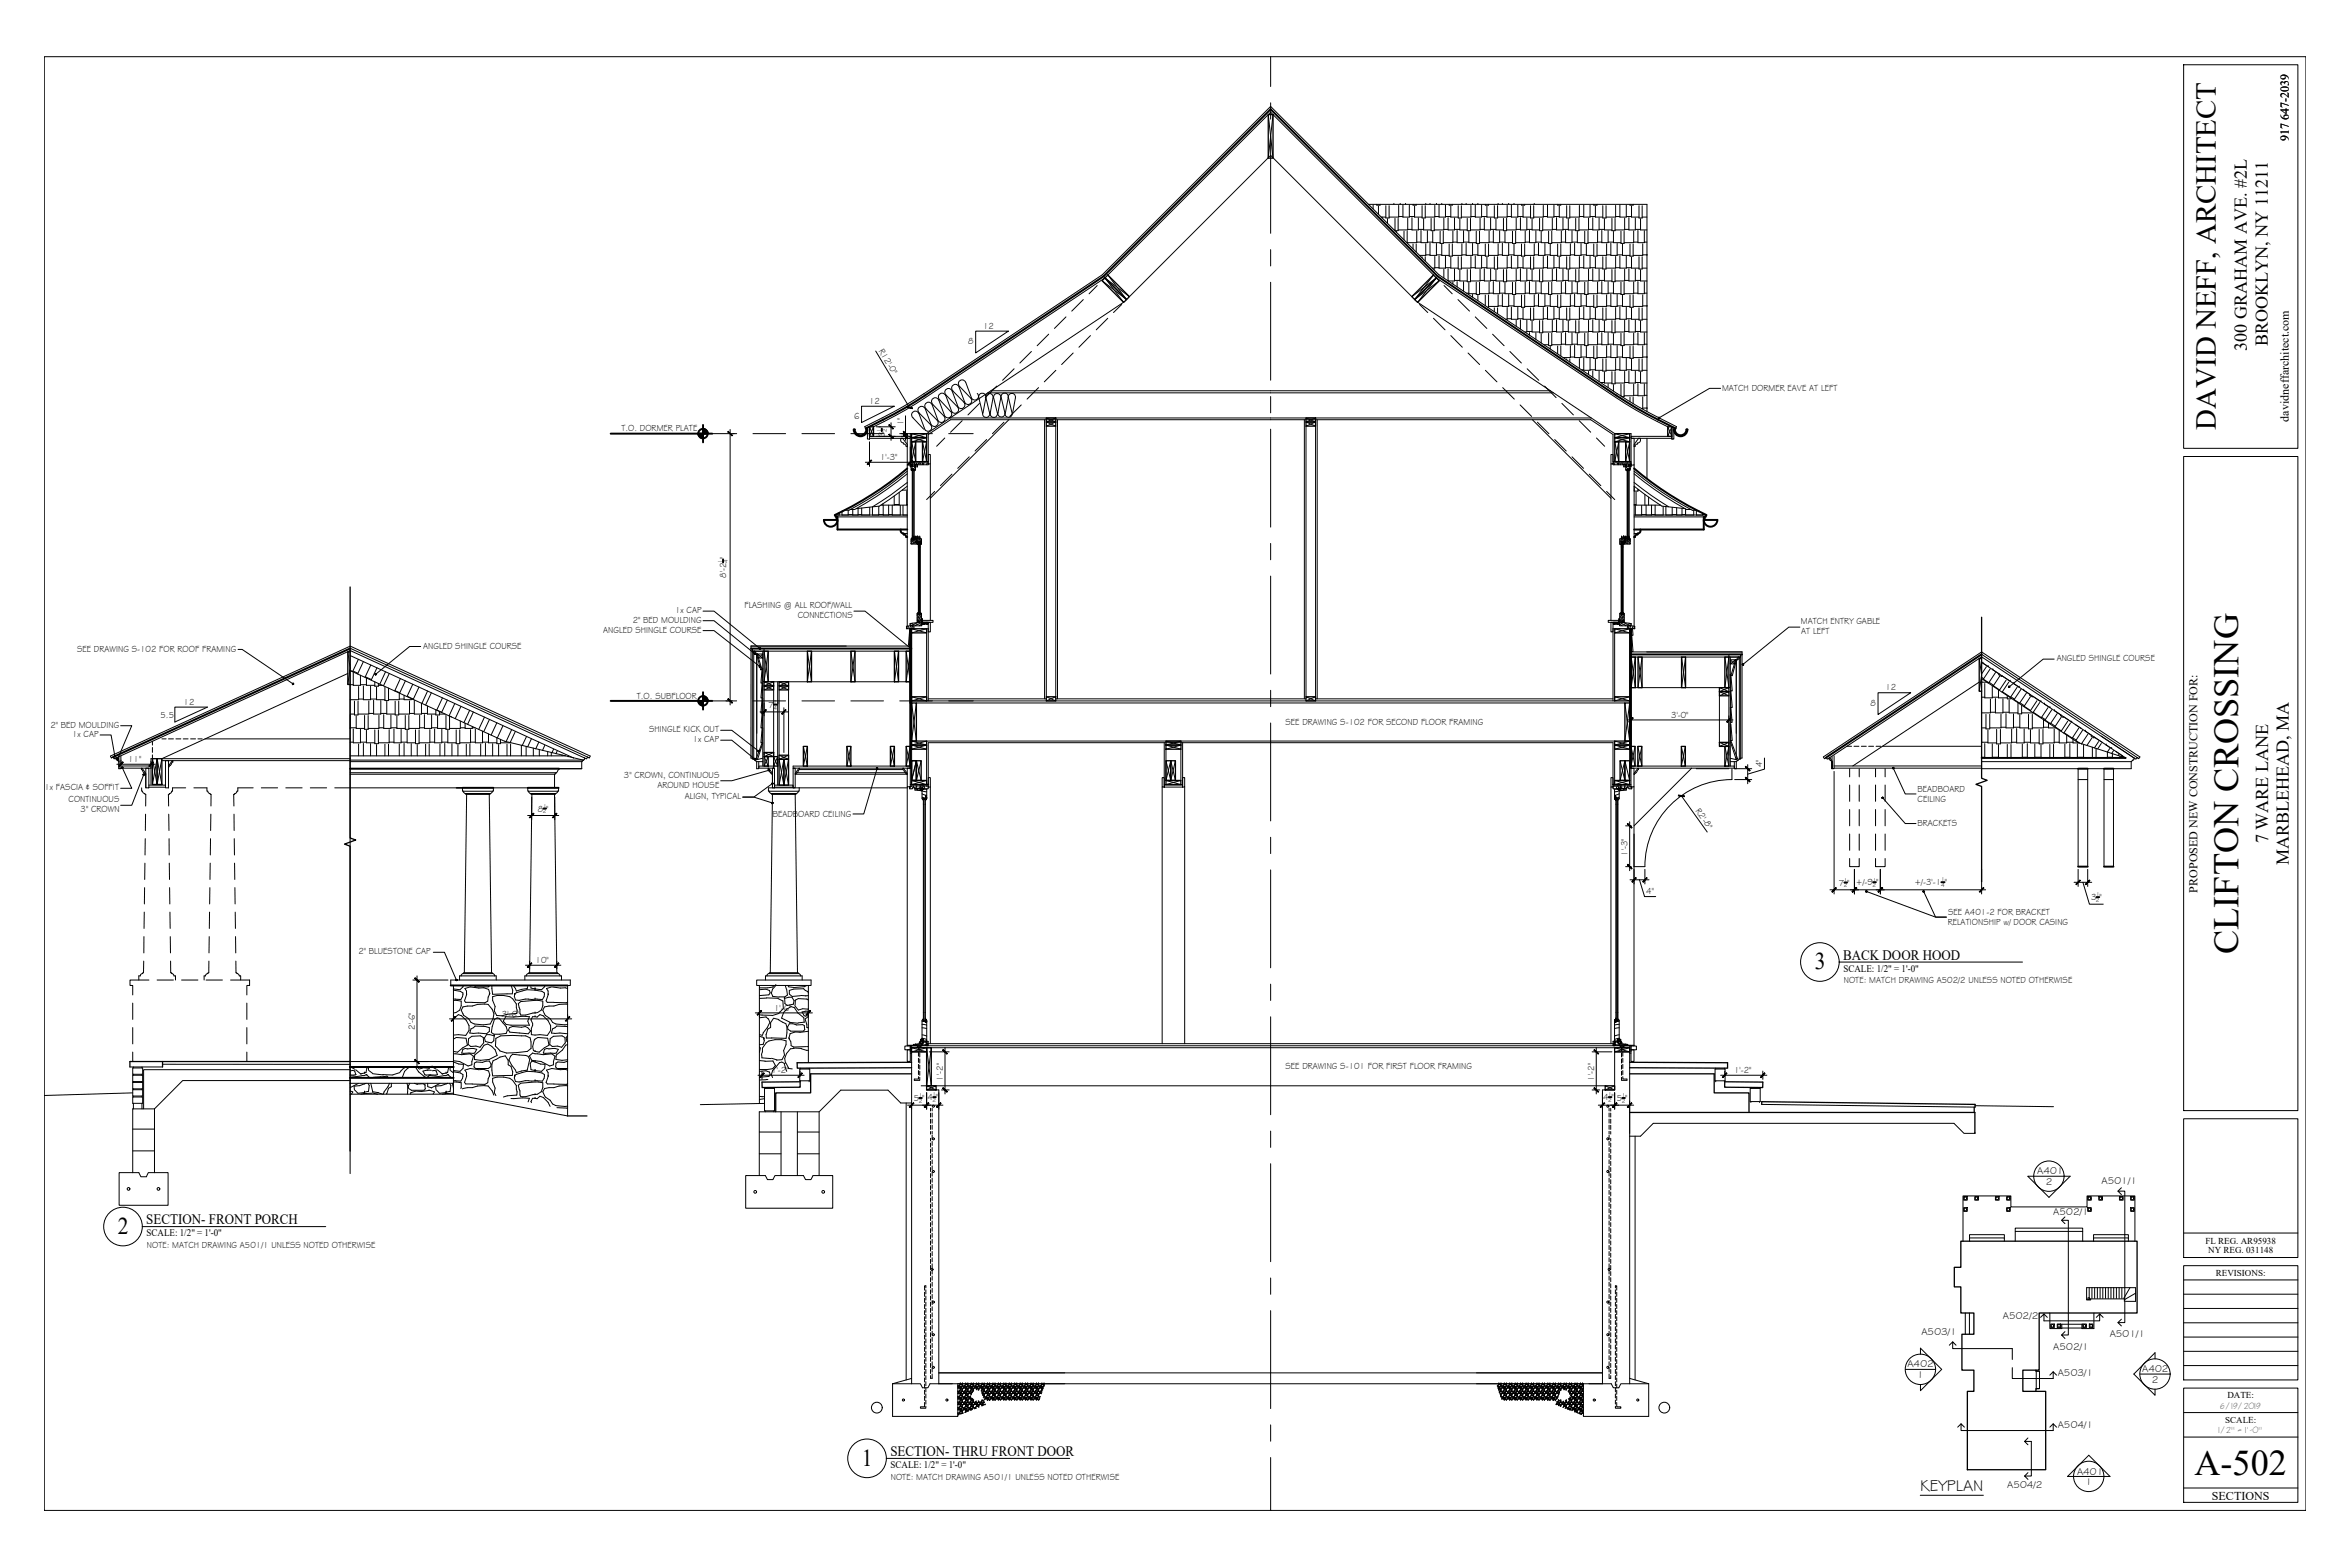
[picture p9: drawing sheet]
<svg xmlns="http://www.w3.org/2000/svg" width="914mm" height="610mm" viewBox="0 0 914 610" stroke-linecap="round" stroke-linejoin="round" font-family="sans-serif">
<defs><g id="words">
<g font-size="14.1">
<text x="871.1" y="371.1" transform="rotate(-90 871.1 371.1)">CLIFTON CROSSING</text>
<text x="853.9" y="573.9">A-502</text>
</g>
<text font-size="11.3" x="862.2" y="167.2" transform="rotate(-90 862.2 167.2)">DAVID NEFF, ARCHITECT</text>
<g font-size="9.4">
<text x="706.1" y="377.1">3</text>
<text x="45.9" y="480.1">2</text>
<text x="335.4" y="570.2">1</text>
</g>
<g font-size="7">
<text x="874.2" y="136.5" transform="rotate(-90 874.2 136.5)">300 GRAHAM AVE. #2L</text>
<text x="882.5" y="134.8" transform="rotate(-90 882.5 134.8)">BROOKLYN, NY 11211</text>
<text x="882.5" y="328" transform="rotate(-90 882.5 328)">7 WARE LANE</text>
<text x="890.7" y="336.7" transform="rotate(-90 890.7 336.7)">MARBLEHEAD, MA</text>
</g>
<text font-size="6.3" x="747.2" y="580">KEYPLAN</text>
<g font-size="5.6">
<text x="717.2" y="373.3">BACK DOOR HOOD</text>
<text x="56.9" y="476.2">SECTION- FRONT PORCH</text>
<text x="346.5" y="566.4">SECTION- THRU FRONT DOOR</text>
</g>
<g font-size="4.7">
<text x="890.6" y="54.9" transform="rotate(-90 890.6 54.9)">917 647-2039</text>
<text x="890.7" y="164" transform="rotate(-90 890.7 164)">davidneffarchitect.com</text>
<text x="855.1" y="347.2" transform="rotate(-90 855.1 347.2)">PROPOSED NEW CONSTRUCTION FOR:</text>
<text x="860.7" y="583.4">SECTIONS</text>
</g>
<g font-size="4">
<text x="792.7" y="456.8">A401</text>
<text x="796" y="461">2</text>
<text x="817.8" y="460.7">A501/1</text>
<text x="799" y="472.7">A502/1</text>
<text x="779.4" y="513">A502/2</text>
<text x="747.6" y="519.4">A503/1</text>
<text x="820.9" y="520.3">A501/1</text>
<text x="799" y="525.2">A502/1</text>
<text x="742.2" y="532">A402</text>
<text x="833.5" y="533.7">A402</text>
<text x="746" y="536.2">1</text>
<text x="800.7" y="535.4">A503/1</text>
<text x="837.3" y="538">2</text>
<text x="800.7" y="555.7">A504/1</text>
<text x="808.2" y="573.6">A401</text>
<text x="781" y="578.9">A504/2</text>
<text x="811.5" y="577.8">1</text>
</g>
<g font-size="3.9">
<text x="717.3" y="378">SCALE: 1/2&quot; = 1'-0&quot;</text>
<text x="57" y="480.9">SCALE: 1/2&quot; = 1'-0&quot;</text>
<text x="346.5" y="571">SCALE: 1/2&quot; = 1'-0&quot;</text>
</g>
<g font-size="3.6">
<text x="382.6" y="127.8">12</text>
<text x="341.8" y="136.5" transform="rotate(59 341.8 136.5)">R12'</text>
<text x="376.7" y="133.8">8</text>
<text x="345.2" y="142.2" transform="rotate(59 345.2 142.2)">-0&quot;</text>
<text x="670.1" y="152.3">MATCH DORMER EAVE AT LEFT</text>
<text x="338.2" y="157">12</text>
<text x="241.8" y="167.8">T.O. DORMER PLATE</text>
<text x="332.3" y="163">6</text>
<text x="351.5" y="165.4" transform="rotate(-90 351.5 165.4)">1&quot;</text>
<text x="344.3" y="169.8" transform="rotate(-90 344.3 169.8)">3 &quot;</text>
<text x="342.5" y="179">1'-3&quot;</text>
<text x="282.5" y="224.7" transform="rotate(-90 282.5 224.7)">8'-2 &quot;</text>
<text x="262.7" y="238.5">1x CAP</text>
<text x="289.6" y="236.6">FLASHING @ ALL ROOF/WALL</text>
<text x="246.2" y="242.3">2&quot; BED MOULDING</text>
<text x="310.4" y="240.5">CONNECTIONS</text>
<text x="700.7" y="242.7">MATCH ENTRY GABLE</text>
<text x="234.7" y="246.1">ANGLED SHINGLE COURSE</text>
<text x="700.9" y="246.7">AT LEFT</text>
<text x="30" y="253.8">SEE DRAWING S-102 FOR ROOF FRAMING</text>
<text x="164.7" y="252.3">ANGLED SHINGLE COURSE</text>
<text x="800.3" y="257.2">ANGLED SHINGLE COURSE</text>
<text x="733.6" y="268.4">12</text>
<text x="71.4" y="274.2">12</text>
<text x="247.8" y="271.8">T.O. SUBFLOOR</text>
<text x="299" y="275.3">7</text>
<text x="302.4" y="275.3">&quot;</text>
<text x="727.8" y="274.5">8</text>
<text x="62.4" y="279.3">5.5</text>
<text x="650.3" y="279.2">3'-0&quot;</text>
<text x="19.6" y="283.1">2&quot; BED MOULDING</text>
<text x="28.1" y="286.7">1x CAP</text>
<text x="252.6" y="284.9">SHINGLE KICK OUT</text>
<text x="500.2" y="282.1">SEE DRAWING S-102 FOR SECOND FLOOR FRAMING</text>
<text x="269.5" y="288.8">1x CAP</text>
<text x="49.9" y="296.5">11&quot;</text>
<text x="685.6" y="298.5" transform="rotate(-90 685.6 298.5)">4&quot;</text>
<text x="242.8" y="302.5">3&quot; CROWN, CONTINUOUS</text>
<text x="17.3" y="307.4">1x FASCIA &amp; SOFFIT</text>
<text x="255.8" y="306.5">AROUND HOUSE</text>
<text x="266.4" y="310.7">ALIGN, TYPICAL</text>
<text x="746.1" y="308">BEADBOARD</text>
<text x="746.2" y="312">CEILING</text>
<text x="26.7" y="312">CONTINUOUS</text>
<text x="31.4" y="316">3&quot; CROWN</text>
<text x="209.3" y="315.7">8 &quot;</text>
<text x="300.7" y="317.8">BEADBOARD CEILING</text>
<text x="659.6" y="315.6" transform="rotate(54 659.6 315.6)">R2'</text>
<text x="662.2" y="319.3" transform="rotate(54 662.2 319.3)">-8&quot;</text>
<text x="746.1" y="321.5">BRACKETS</text>
<text x="633.3" y="333" transform="rotate(-90 633.3 333)">1'-3&quot;</text>
<text x="640.6" y="347.9">4&quot;</text>
<text x="715.5" y="344.6">7 &quot;</text>
<text x="722.1" y="344.4">+/-9 &quot;</text>
<text x="744.9" y="344.4">+/-3'-1 &quot;</text>
<text x="813.6" y="350.2">3 &quot;</text>
<text x="757.9" y="359.8">RELATIONSHIP w/ DOOR CASING</text>
<text x="758" y="355.9">SEE A401-2 FOR BRACKET</text>
<text x="139.5" y="371.2">2&quot; BLUESTONE CAP</text>
<text x="208.4" y="374.6">10&quot;</text>
<text x="717.4" y="382.5">NOTE: MATCH DRAWING A502/2 UNLESS NOTED OTHERWISE</text>
<text x="195.3" y="395.5">3'-6&quot;</text>
<text x="301.2" y="393.1">1'-6&quot;</text>
<text x="161.4" y="400.6" transform="rotate(-90 161.4 400.6)">2'-6&quot;</text>
<text x="300.1" y="417.4">1'-2&quot;</text>
<text x="500.2" y="416">SEE DRAWING S-101 FOR FIRST FLOOR FRAMING</text>
<text x="674.8" y="417.4">1'-2&quot;</text>
<text x="366.9" y="420.4" transform="rotate(-90 366.9 420.4)">1'-2&quot;</text>
<text x="620.3" y="420.4" transform="rotate(-90 620.3 420.4)">1'-2&quot;</text>
<text x="355.5" y="428.3">5 &quot;</text>
<text x="360.9" y="428">4 &quot;</text>
<text x="623.8" y="428">4 &quot;</text>
<text x="629.1" y="428.3">5 &quot;</text>
<text x="57.1" y="485.4">NOTE: MATCH DRAWING A501/1 UNLESS NOTED OTHERWISE</text>
<text x="346.6" y="575.6">NOTE: MATCH DRAWING A501/1 UNLESS NOTED OTHERWISE</text>
</g>
<g font-size="3.5">
<text x="858.1" y="484">FL REG. AR95938</text>
<text x="859.2" y="487.6">NY REG. 031148</text>
<text x="862.2" y="496.3">REVISIONS:</text>
<text x="866.7" y="543.9">DATE:</text>
<text x="865.8" y="553.5">SCALE:</text>
</g>
<g font-size="3">
<text x="864.1" y="548.1">6/19/2019</text>
<text x="863.2" y="557.7">1/2&quot; = 1'-0&quot;</text>
</g>
<g font-size="2.4">
<text x="342.9" y="167.9" transform="rotate(-90 342.9 167.9)">1</text>
<text x="345" y="167.9" transform="rotate(-90 345 167.9)">2</text>
<text x="281.1" y="218.9" transform="rotate(-90 281.1 218.9)">1</text>
<text x="283.3" y="218.9" transform="rotate(-90 283.3 218.9)">4</text>
<text x="301" y="273.8">1</text>
<text x="301" y="276">4</text>
<text x="211.2" y="316.4">2</text>
<text x="211.3" y="314.2">1</text>
<text x="717.5" y="343.1">1</text>
<text x="717.5" y="345.2">2</text>
<text x="728.6" y="345.1">2</text>
<text x="728.7" y="342.9">1</text>
<text x="755.3" y="342.9">1</text>
<text x="755.3" y="345.1">4</text>
<text x="815.6" y="350.9">2</text>
<text x="815.6" y="348.7">1</text>
<text x="357.5" y="426.9">1</text>
<text x="357.5" y="429">2</text>
<text x="362.9" y="426.6">1</text>
<text x="362.9" y="428.7">2</text>
<text x="625.7" y="428.7">2</text>
<text x="625.8" y="426.6">1</text>
<text x="631" y="426.9">1</text>
<text x="631" y="429">2</text>
</g>
</g></defs>
<!-- layer: A-TITLEBLOCK -->
<g fill="none" stroke="#000" stroke-width=".39">
<path d="M17.2 22.1h880.1v565.5h-880.1zM849.7 25.2h44.4v149.2h-44.4zM849.7 177.6h44.4v254.5h-44.4zM715.6 374.3h71.4M849.7 435.2h44.4v54h-44.4zM55.4 477.2h71.3M849.7 479.7h44.4M849.7 492.4h44.4v44.4h-44.4zM849.7 497.9h44.4M849.7 503.5h44.4M849.7 514.6h44.4M849.7 509h44.4"/>
<path d="M849.7 525.7h44.4M849.7 520.1h44.4M849.7 531.2h44.4M849.7 540h44.4v44.5h-44.4zM849.7 549.5h44.4M849.7 559.1h44.4M344.9 567.4h71.3M849.7 578.9h44.4"/>
<circle cx="708.1" cy="374.2" r="7.5"/>
<circle cx="47.9" cy="477.2" r="7.5"/>
<circle cx="337.4" cy="567.3" r="7.5"/>
</g>
<!-- layer: 2MAGENTA -->
<g fill="none" stroke="#000" stroke-width=".76">
<path d="M332.2 167.1a2.65 2.65 0 0 0 2.6 2.6 2.65 2.65 0 0 0 2.7-2.6M332.2 167.1h.4M332.6 167.1a2.26 2.26 0 0 0 2.2 2.2 2.26 2.26 0 0 0 2.3-2.2M336.8 166.7a188.6 188.6 0 0 0 23.1-12.9l69.5-46.3 65-65 65 65 69.5 46.3a170.2 170.2 0 0 0 23.1 12.9M337.1 166.5v.6M651.3 167.1a2.65 2.65 0 0 0 2.6 2.6 2.65 2.65 0 0 0 2.7-2.6M651.7 167.1a2.26 2.26 0 0 0 2.2 2.2 2.26 2.26 0 0 0 2.3-2.2M651.7 166.5v.6M656.2 167.1h.4M353 182.2a129.4 129.4 0 0 1-28.2 18.2l.4 .7M635.8 182.2a127.8 127.8 0 0 0 28.2 18.2l-.3 .7M325.5 201.1v1.2l-4.9-.1a2.65 2.65 0 0 0 2.6 2.7 2.65 2.65 0 0 0 2.7-2.7"/>
<path d="M325.9 201.1v4.9h27.1M350.5 206a1.16 1.16 0 0 0 1.1 1.6M351.6 207.9l.7 .3 .3 .7M351.6 207.6v.3M352.6 208.9h.4M635.8 208.9h.4M637.2 207.9l-.7 .3-.3 .7M638.3 206a1.16 1.16 0 0 1-1.1 1.6v.3M662.9 201.1v4.9h-27.1M663.3 201.1v1.2l4.9-.1a2.65 2.65 0 0 1-2.6 2.7 2.65 2.65 0 0 1-2.7-2.7M136.2 252.3l-92.2 42.2M292.2 252.3h62"/>
<path d="M354.2 244.6v54.3M634.6 244.6v54.3M634.6 254.6h43.2M771.1 254.6l-60.5 40.1M136.2 299h81.3M771.1 294.9h56M808.6 299h3.7M818.7 299h3.7M180 306.5h12M205.4 306.5h11.9M360.6 305.2h.6M627.6 305.2h.7"/>
<path d="M808.6 337.1h3.7M818.7 337.1h3.7M175.4 383.4h45.5M136.2 415.1h40.2h-40.2M136.2 419.3h40.3"/>
</g>
<!-- layer: 4CYAN -->
<g fill="none" stroke="#000" stroke-width=".39">
<path d="M337.5 166.3l.8-.4v4.9h-.8zM338.3 169.8h15.9v.7h-15.9zM351.6 172.3a1.13 1.13 0 0 1-1-.6 1.13 1.13 0 0 1 .1-1.2h.5l1.8 2.4v.8h-.4l-.3-.7-.7-.3M351.6 172.4v.3M353 170.5h1.2v10.4h-1.2zM361.2 176.8h.8v3.7h-.8zM626.8 176.8h.8v3.7h-.8zM634.7 170.5h1.1v10.4h-1.1zM634.7 169.8h15.8v.7h-15.8zM637.6 170.5h.6a1.19 1.19 0 0 1-1 1.8v.4l-1.4 1v-.8zM650.5 165.9l.8 .4v4.5h-.8zM292.7 252.3h4.6v1h-4.6z"/>
<path d="M293.8 254.1l-.5-.3 .1-.5h.3l.8 1.5-.7-.5M293.8 254.2v.1M358.9 241.3h4.2v.8h-4.2zM361.2 242.1h.8v3.7h-.8zM625.8 241.3h4.1v.8h-4.1zM626.8 242.1h.8v3.7h-.8zM672.7 254.6h4.6v1h-4.6zM676.2 256.4v.2M676.6 255.6l.1 .5-.5 .3M676.7 255.6l-1.1 1.1v.3l.6-.4M43 294.1l.3 .8 .7-.4 .4 .7 1.1-.3 .8 1.1-.2 .3M44 294.5l-.7 .4"/>
<path d="M45.2 294.8l-.1 .6 .5 .3M45.6 295.8l.5 .5M45.6 295.7v.2M47 294v5h-.7v-4.7M47 298.8h11.8M47 298h11.8M56.7 298.8h1.2v7.7h-1.2zM63 295.9h73.3M63 295.1h73.3M64.4 295.9h1.2v10.6h-1.2zM66.2 297.9l-.6 .4v-.4l1.7-2v.6l-1.1 1.4M227 295.8l-.6 .5v2.7h-8.9l-1.1 1.7"/>
<path d="M227 295.7v.2M228.6 294.5l.7 .4M229.7 294.1l-.4 .8-.7-.4-.3 .7-.9-.3v.5l-.4 .3M293.8 295.8l.4 .5h2.6M294.4 296.3v2.7h.8v-2.7M295.2 298h5.9v.8h-5.9zM296.8 295l-3 .9M298.9 298.8l1.7 2.1v.3l-1-.8-.7-1zM300.6 298.8h.8v7.7h-.8zM308.6 298.8h.8v7.7h-.8zM308.6 298.8h46.1M310.9 298.8h.2v.6l-1.7 1.8z"/>
<path d="M353 298.8h1.2v7.3h-1.2zM634.6 298.9h1.2v7.2h-1.2zM634.6 298.8h40.2M637.3 298.9h.2v.5l-1.7 1.8v-.3zM673.3 295l2.9 .9M674.8 296.3v2.7h.8v-2.7M676.2 295.8l-.4 .5h-2.5M709.5 294.5l.4 .6 .7-.4 .4 .7 .8-.5M710.6 294.7l-.7 .4M711.8 294.8l-.1 .6 .5 .3M711.8 294.9h.2l.9 1.4M712.2 295.8l.7 .5"/>
<path d="M712.2 295.7v.2M712.9 294.3v4.7v-2.7M713.7 294v5h-.8v-2.7M713.7 298.8h57.4M713.7 298h57.4M771.1 299h37.5v38.1M829.9 295.8l-.6 .5v2.7h-6.9v38.1M829.9 295.7v.2M831.6 294.7l.6 .4M832.7 294.5l-.5 .6-.6-.4-.5 .7-.8-.5 .1 .5-.5 .3M56.1 300.7l.6 .5M56.1 300.8l-1.1-1.4v-.6l1.7 2.1v.3"/>
<path d="M56.7 301.2v5.3M57.9 305.4h6.4M57.9 306.2h6.4M136.2 306.5h43.8v1.3h.3l.2 .6 .7 .3M181.2 308.7v.3h.4l-.9 69.4h-.4v.4M190.7 308.7v.3h-.3l.9 69.4h.3v.4M205.7 307.8l.2 .6 .7 .3M205.7 307.8h-.3v-1.3h-13.4v1.3l-1.3 .9M206.6 308.7v.3h.4l-.9 69.4h-.4v.4M216.1 308.7v.3h-.3l.9 69.4h.3v.4M216.4 300.7l-.6 .5v5.3M217.3 306.5v1.3l-1.2 .9"/>
<path d="M300.6 301.2v5.3M301.4 305.4h7.2v.8h-7.2zM352.8 301.2l-1.5-1.8v-.6l1.7 2.1-.2 .3M361.2 302.5h.8v3.7h-.8zM452.2 302.5h.8v3.7h-.8zM453 305.4h7.2v.8h-7.2zM460.2 302.5h.8v3.7h-.8zM626.8 302.5h.8v3.7h-.8zM812.3 337.1v-38.1h6.4v38.1M180.3 378.7l-.6 .3-.3 .6h-.6v1.7M191.6 378.7l.6 .3 .3 .6h.6v1.7M205.7 378.7l-.7 .3-.2 .6h-.6v1.7"/>
<path d="M217 378.7l.6 .3 .3 .6h.6v1.7M175.4 381.3v2.1h1v42.3M221.9 381.3v2.1h-1v50.7M50.5 415.1h12.7M51.6 415.5v2.4M51.6 418.3v2.5M51.9 415.1v.4M51.9 417.9v.4M55.2 415.1v.4M55.2 417.9v.4M55.5 415.5v2.4M55.5 418.3v2.5"/>
<path d="M63.2 414l73.1 .1M311.2 415.9v4.6M311.4 415.5v.4M352.1 407l2.1-.2v1.6h-2.1zM353 408.4h1.2v4.5h-1.2zM634.6 406.8l2.1 .2v1.4h-2.1zM634.6 408.4h1.2v4.5h-1.2zM671 415.5v.4M671.2 415.9v4.6M51.6 421.1v2.5M51.6 423.9v2.5M51.6 426.8v2.4"/>
<path d="M51.6 431.4h8.5M51.9 420.8v.3M51.9 423.6v.3M51.9 426.4v.4M51.9 429.2v2.2M55.2 420.8v.3M55.2 423.6v.3M55.2 426.4v.4M55.2 429.2v2.2M55.5 421.1v2.5M55.5 423.9v2.5M55.5 426.8v2.4"/>
<path d="M295.4 432.5h23.3M297.5 423.4v8.7M297.8 423.1v.3M297.8 432.1v.4M303.9 432.5v24.8M310.3 432.5v24.8M311.4 420.5v.3M671 420.5v.3M684.7 423.1v.3M684.7 428.5v.4M684.9 423.4v5.1M685.5 429.6l83 1.1"/>
</g>
<!-- layer: 1WHITE -->
<g fill="none" stroke="#000" stroke-width=".39">
<path d="M493.5 44.6l1.8 16.9M495.3 44.6l-1.8 16.9M532.5 79.5h108.3v80.6M431.1 107l7.3 9.5-9.6-7.3M439.5 115.4l-9.6-7.3 7.3 9.5M549.4 115.4l9.5-7.3-7.3 9.5M557.8 107l-7.3 9.5 9.5-7.3M340.7 136.6l13.2 22M284.1 167.1v107.1M285.2 168.7h.5M336.7 179.8h19.1M338.3 171.9v9.5"/>
<path d="M338.3 166l1.6 3.8M339.9 166l-1.6 3.8M341 169.8h7.3M341 166h7.3M346.7 164.5v6.8M350.8 168.7h2.3M350.8 169.8h2.3M352.3 161.8v9.5M354.2 173.9v7.7h.3l.1-.8M354.7 168.7l5.9 1.6-5.9 1.6 1.6 7.6h2.6l1.7-7.6-5.9-1.6 5.9-1.6M356.3 171.9l-1.6 7.6M358.9 171.9l1.7 7.6"/>
<path d="M407.1 162.6l3.7 1.6-3.7 1.6M410.8 162.6l-3.7 1.6 3.7 1.6M508.2 162.6l3.7 1.6-3.7 1.6M511.9 162.6l-3.7 1.6 3.7 1.6M628.3 168.7l5.8 1.6-5.8 1.6 1.6 7.6h2.6l1.6-7.6-5.8-1.6 5.8-1.6M629.9 171.9l-1.6 7.6M632.5 171.9l1.6 7.6M640.8 170.5v15.8M648.9 166l1.6 3.8M650.5 166l-1.6 3.8M353 184.3a133.7 133.7 0 0 1-20.4 13.9h-1.8M353 187.7l-6.5 5-6.9 4.4"/>
<path d="M353 189.1l-10.8 7.8-9 1M353 183.3a125.4 125.4 0 0 1-22.7 15.2h-1.7M354.2 181.2l.3 .3M354.2 180h.3M354.2 180.5l.3 .1M354.5 180h4.5v.7M354.5 180l.1 .8M354.5 180.8h1.9v-.3l.6 .3h1.9M354.6 182.9l.3 .2M354.6 182.9l-.1-.4h.4v.6M354.7 182.3l.2 .7M354.9 180l.3 .8"/>
<path d="M355 182.6l.1 27.4zM355.1 182.6l.5 .2zM355.1 182.8h.4l.1 .2v-.2l-.5 .2zM355.1 183h.1M355.1 182.9h.1M355.1 182.8h.1M355.1 181.2l-.6 .1v1.2l.2-.3 .1 .3h.9v.5M355.1 181.3h.1M355.6 182.9h.1M355.6 180v.1M355.6 180.1l.4 .7M355.8 181.3l-.6 .1-.4 .8"/>
<path d="M355.8 181.3h.4M356.1 181.3l.1 1.6-.4 .2M356.2 181.3l-.9 1.2M356.2 182.4l-.4 .7M356.4 180l.3 .7M357 180.8v.8h-.7v-.4h-.3v-.4l1-.1-.8 .5M357.2 180l.4 .8M358.1 180l.3 .8M358.7 180l.3 .4M359 180.7l-.1 .1M359 180h2.1v.8h-2.1v-.5M359.6 180l-.3 .8"/>
<path d="M360.9 180.1l-.4 .7M627.9 180.1l.4 .7M629.2 180l.3 .8M629.8 180h-2.1v.8h2.1v-.5M629.9 180.8h2l.5-.1v-.2l.1 .3h1.8M630.1 180l-.3 .4M630.8 180l-.3 .8M631.7 180l-.5 .8M631.8 180.8l.1 .8h.6v-.4h.3v-.4l-.9-.1 .8 .5M632.4 180l-.3 .7M632.6 182.4l.4 .7M632.7 181.3l-.1 1.6 .4 .2"/>
<path d="M632.7 181.3h.3M632.7 181.3l.8 1.2M633.1 181.3l.5 .1 .5 .8M633.2 180.1l-.4 .7M633.3 182.6l.4 .2zM633.3 182.8h.4v.2l-.4-.2v.2zM633.3 182.9h.1M633.3 180v.1M633.7 183h.1M633.6 181.3h.1M633.7 181.2l.6 .1M633.7 182.9h.1"/>
<path d="M633.7 182.8h.1M633.7 182.6l.2 27.4zM633.9 183v.1M633.9 180l-.3 .8M634.1 182.5l-.2 .5M634.2 182.3v.2M634.2 182.9l-.3 .2M634.2 182.9l.1-.4h-.4v.5M634.3 181.4v1.1l-.1-.3-.1 .3h-1v.5M634.3 180h-4.5v.7M634.3 180h.4v1.6h-.3zM634.7 181.2l-.3 .3"/>
<path d="M634.7 180.5l-.4 .1M635.8 184.3a129.9 129.9 0 0 0 20.5 13.9h1.7M635.8 187.7l6.6 5 6.9 4.4M635.8 189.1l10.8 7.8 9.1 1M635.8 183.3a127.1 127.1 0 0 0 22.7 15.2h1.7M324.8 200.4h28.2M325.2 201.1h27.8M354.5 211.5l.1 .1zM354.5 210.4l.5 1.2M354.5 209.6l.5-.2-.1 .7h-.4zM354.5 209.6h.1M354.5 209.7l.4 .3"/>
<path d="M354.5 210l.1 .1M354.7 209.6l.2 .1M354.8 210.1l.8 1.5M355.1 209.7h.1M355.1 209.7v.1M355.1 209.6v.2h.4v-.2v.2h-.4zM355.1 209.8l.5 .2zM355.4 210.1l.7 1.5M355.5 209.7v.1M355.5 209.8h.1M355.5 209.7h.1M355.7 208.5l-.1 1.5v-27.4l.1 26.8"/>
<path d="M355.7 209.8l.5 1M356.1 209.6l-.4-.2v.7h-1.2v1.4M356.1 209.6l.6 .2-.1 .8-.4 .2 .5 .1-.1 .7h-2M356.1 208.7v.9M356.2 208.7v.9M356.2 209.6v.1M356.2 208.6l-.1 .1M356.2 208.9v.5l.5 .2h-.6M356.2 208.6l.3 .1-.1 .2M356.2 209.4v.2M356.2 209.7l.5 .8M356.2 210.8l.3-.1z"/>
<path d="M356.3 210.8h.1M356.3 210.8v.1M356.3 210.9l.4 .6M356.3 208.8l-.1 .1M356.4 208.9h.1M356.3 210.9h.4M356.4 210.8h.1M356.4 210.8l.3 .1M356.7 210.6v.3M356.7 210.6v.3l-.3-.1 .3 .1M356.7 210.6l-.2 .2M356.7 209.4h1.2"/>
<path d="M356.9 211.2h.4v-.5h.8v1.2M356.9 211.2l-.2-1.6 1.9 .1v2l-.5 .2M356.9 211.7v-.5h.4v.7M356.9 211.7h.1M357 211.2l-.1 .1M357 211.7l.3 .2M357 208.9h.1M357.1 209.6l-.4 .2M357.3 211.6l-.3 .2M357.3 211.2l-.4 .4M357.3 211.8l-.1 .1M357.3 211.3l.1 27.7z"/>
<path d="M357.5 211.6h.1M357.4 210.8h.1M357.4 211.1h.1M357.4 210.7h.5v.4h-.5zM357.5 211.5h.1M357.4 211.3l.5 .2zM357.4 211.5h.1M357.5 211.5h.4v.3v-.3h-.4v.3zM357.5 210.7h.3v.4h-.3zM357.8 210.8h.1M357.8 211.1h.1M357.8 208.9l-.8 .1"/>
<path d="M357.9 211.5v.1M357.9 211.3l.1 27.7zM357.9 208.9l-.9-.2-.3 .7M357.9 211.5h.1M357.9 208.9l.2 .7h-1.4v-.2M358.1 210.8v.2M358.1 209.6l-1.4 .8M358.6 210l-1.8 .9-.1-.3M358.6 211.1l-.5 .2M358.6 211.6l-.5 .2M358.6 210.6l-.5 .1M630.3 209.7h1.8l-.1 1.5h-.5v-.5h-.7v1.2l-.5-.2z"/>
<path d="M630.3 210l1.8 .9M630.3 211.1l.5 .2M630.3 211.6l.5 .2M630.3 210.6l.5 .1M630.7 209.6l1.4 .8M630.8 211.3l.1 27.7zM630.8 210.8v.2M631 210.8h.1M631 211.1h.1M630.9 210.7h.5v.4h-.5zM630.9 211.5v.1M630.9 211.5h.1"/>
<path d="M630.9 211.5h.5v.3v-.3h-.4l-.1 .3zM630.9 211.3l.5 .2zM631 208.9l.9 .1M631 209.4h1.1M631 210.7h.3v.4h-.3zM631.4 210.8h.1M631.4 211.1h.1M631.4 211.6h.1M631.4 211.5h.1M631.4 211.3l.1 27.7zM631.5 211.2l.5 .4M631.6 211.6h.1"/>
<path d="M631.6 211.6l.2 .2M631.7 208.8l-.8 .1 .1 .5-.3 .2h1.4M631.7 208.9h.2M631.8 208.7h.1M631.8 209.6l.3 .2M631.9 211.7l-.4 .2 .1-.7h.4v.5M631.9 208.8l.2 .6M631.9 211.7h.1M631.9 211.2l.1 .1M632.1 209.4v.2M632.1 210.6v.3l.5-.1M632.1 210.6v.3"/>
<path d="M632.1 210.6v.3l.4-.1-.4 .1zM632.1 210.6l.2 .2M632.3 210.7l.3 .1zM632.4 210.8l-.3 .1M632.4 210.8h.1M632.5 210.8h.1M632.5 208.8l.1 .1M632.5 208.8l-.1 .1M632.5 210.8v.1M632.5 210.9l-.3 .6M632.6 210.8l-.1 .1M632.6 208.9v.5l-.4 .2h.5"/>
<path d="M632.6 209.4v.2M632.6 209.7l-.4 .8M632.7 208.7l-.4-.1 .1 .3M632.7 208.7v.9M632.7 209.6l-.1 .1M632.7 209.6l-.5 .2v.8l.4 .2-.4 .1v.7l2.1-.1M632.7 209.6l.4-.2v.7h1.2v1.4M633.1 209.8l-.5 1M633.2 208.5l.1 1.5v-27.4l-.2 26.8M633.3 209.7h.1M633.3 209.8h.1M633.3 209.6v.2h.4v-.2v.2h-.4z"/>
<path d="M633.3 209.8l.5 .2zM633.4 210.1l-.7 1.5M633.7 209.7v.1M633.7 209.7h.1M633.7 209.8h.1M633.8 209.7h-.1M633.9 209.4l.3 .2M633.9 209.4v.7h.4l-.1-.5M633.9 209.4v.1M634 210.1l-.8 1.5M634.2 209.6l-.3 .1M634.3 210.4l-.5 1.2"/>
<path d="M634.3 209.7l-.4 .3M634.3 210l-.1 .1M634.3 211.5l-.1 .1M635.8 201.1h27.9M635.8 200.4h28.2M356.9 238.7l.4 .3M356.9 239l.1 .1M356.9 238.6h.1M356.9 239.4h.1M357 238.5l.3 .2M357.2 238.4h.1M357.3 238.4l-.3 .2"/>
<path d="M357.3 238.4v.7h-.4v-.5M357.4 238.7h.1M357.4 238.8h.1M357.4 238.8l.5 .2zM357.5 238.5v.3l.4-.3v.3h-.4zM357.5 238.7l-.1 .1M357.8 239.1l-.9 .3M357.9 238.7h.1M357.9 238.8h.1M358.1 238.9h.1M358.1 238.4l.5 .2-.1 3.3-1.1 .1-.1-.3v.3l-.4 .2M358.1 238.4v.7h-1.2v3l.4-.2"/>
<path d="M358.6 239.7l-1.7 .8M358.6 239.2l-1.7 .8M358.6 238.6l-.5 .3M630.3 239.7l1.7 .8M630.3 239.2l1.7 .8M630.3 238.6l.4 .3M630.8 238.9h.1M630.9 238.7h.1M630.9 238.8h.1M630.9 238.5l.1 .3h.4v-.3v.3h-.4zM630.9 238.8l.5 .2zM631.1 239.1l.9 .3"/>
<path d="M631.4 238.7h.1M631.4 238.7v.1M631.4 238.8h.1M631.6 238.4v.7h.4v-.5M631.6 238.7h.1M631.6 238.4l.3 .2M631.6 238.4h.1M631.8 238.5l-.2 .2M631.9 238.6h.1M632 238.7l-.4 .3M632 239l-.1 .1M135.3 253.6l.9 6.3-.9 6.4"/>
<path d="M136.2 253.1l91.2 41.8M136.2 255l86.9 39.9M136.2 252.2v204.4M292.2 252.3v42.6l1.1 .4M296.8 256h-1.6l-.5-1.6h2.1v1.6l-2.1-1.6 1.8 6M296.8 259.9l-.3 5.8M296.8 254.4l-1.6 1.6M297.3 253.3l1.6 11.9M298.9 253.3l-1.6 11.9 3.7 1.6-3.7 1.6M314.2 253.3l1.6 11.9M315.8 253.3l-1.6 11.9M331.1 253.3l1.6 11.9"/>
<path d="M332.7 253.3l-1.6 11.9M348 253.3l1.6 11.9M349.6 253.3l-1.6 11.9M352.6 253.3l1.6 11.9M352.7 244.5l.4 .1M352.7 244.5v-.8l.3 .9h.3M352.8 243.6l2.8-.1v1.1h-2.3M353.4 243.5l.5 1.1M354.2 243.5l.5 1.1M354.2 253.3l-1.6 11.9M354.2 245.2l-.3 5.8M354.5 243.4v.1"/>
<path d="M354.7 244.6l5.9 1.6M354.8 243.4l.7 1.2M355 242.4l-.9 .4M357.2 242.1l-2.5 1.2M357.2 242l-.1 .1M357.3 241.8l.1 .2M357.3 241.8v.1M357.4 242h.1M357.4 242h.2M357.5 242h-.1M357.6 242l-.5 .1M357.6 242.1h-.5"/>
<path d="M358.4 244.6h.5M358.5 241.9l-.2 .1M358.6 241.3l-1.2 .7M358.6 240.7l-1.7 .9M358.6 240.2l-1.7 .9M358.7 242.2l.1 .5M358.7 242.4v1.1h-4.6l.1-1M358.7 242.2v-.3l-4.5 .7M358.7 240.7h.2v2h-.2zM358.7 242.9l-1 .6M358.7 242.2l-2.5 1.2M358.7 241.9l.2 .6"/>
<path d="M358.7 241.3l.2 .6M358.7 240.8l.2 .6M358.9 242.9h.8h-.8M358.9 240.7v.2M358.9 242.7v.2M358.9 242.1h2.2h-2.2M359.3 242.1l.2 .8M359.7 242.6v.3v-.3l1 .3zM360.5 242.1l.4 .7M360.6 244.6l-5.9 1.6M361.1 242.1v.8h-.4h.4zM627.8 242.1v.8h.3h-.3z"/>
<path d="M628.1 242.9l1-.3 .1 .3-.1-.3zM628.3 244.6l5.8 1.6M628.3 242.1l-.4 .7M629.5 242.1l-.2 .8M629.9 240.7h.3v2h-.3zM629.9 242.1h-2.1h2.1M629.9 244.6h.5M630 242.9h-.8h.8M630 240.7l-.1 .2M630 242.7v.2M630.2 242.2l-.2 .5M630.2 242.4v1.1h4.5v-.8"/>
<path d="M630.2 242.2v-.3l4.4 .6M630.2 242.9l.9 .6M630.2 242.2l2.4 1.2M630.2 241.9l-.3 .6M630.2 241.3l-.3 .6M630.2 240.8l-.3 .6M630.3 241.9v-3.3l.5-.2v.7h1.2v3l-.5-.2M630.3 241.3l1.1 .6M630.3 240.7l1.7 .9M630.3 240.2l1.7 .9M630.6 242l-.3-.1 1.1 .1 .1-.3v.3l.5 .2M631.1 242l.5 .1"/>
<path d="M631.1 242.1h.6M631.4 242h-.2M631.4 242h.1M631.5 241.9h.1M631.5 241.8v.2v-.2M631.5 241.8h.1M631.5 241.8v.1M631.5 242l.1 .1M631.5 242l.2 .1M631.6 242.1l2.6 1.2M633.8 242.4l.9 .4M634 243.4l-.7 1.2"/>
<path d="M634.1 244.6l-5.8 1.6M634.3 243.4v.1M634.6 243.5l-.4 1.1M634.6 247.1l.3 6.4M634.7 255.6l1.6 11.9M634.8 244.6l.1 2.5M635.5 243.5l-.5 1.1M636 243.6l.1 .9M636 243.7l-.2 .9h-.3M636 243.6l-2.8-.1v1.1h2.3M636.1 243.7h-.1M636.1 244.5l-.3 .1"/>
<path d="M636.3 255.6l-1.6 11.9M637.4 255.6l1.5 11.9M638.9 255.6l-1.5 11.9M654.3 255.6l1.6 11.9M655.9 255.6l-1.6 11.9M671.2 255.6l1.5 11.9-3.7 1.6 3.7 1.6M672.7 255.6l-1.5 11.9M673.3 256.7l1.5 1.6M675.4 256.7l-2.1 1.6v-1.6h2.1l-.6 1.6h-1.5M675.4 256.6l-1.9 6.1M677.8 254.6v40.3l-1.1 .4M770.1 256.2l1 6.4-1 6.3"/>
<path d="M771.1 255.5l59.2 39.4M771.1 257.6l56 37.3M282.5 272.7h2.4M295.7 276.9h10.9M296.8 265.7l-.3 5.8M296.8 271.6l-.3 5.8M296.8 277.4l-.3 5.8M297.3 273.4v5.1M301 265.2l-3.7 1.6 3.7 1.6M303.1 265.2l3.7 1.6-3.7 1.6M305 275.3v17.4M306.8 265.2l-3.7 1.6 3.7 1.6"/>
<path d="M354.7 271.1l5.9 1.6M354.7 273.5l1.9 14.8M356.6 273.5l-1.9 14.8 5.9 1.6-5.9 1.6M360.6 271.1l-5.9 1.6M407.1 271.1l3.7 1.6M410.8 271.1l-3.7 1.6M508.2 271.1l3.7 1.6M511.9 271.1l-3.7 1.6M628.3 271.1l5.8 1.6M632.2 273.5l1.9 14.8-5.8 1.6 5.8 1.6M634.1 271.1l-5.8 1.6M634.1 273.5l-1.9 14.8"/>
<path d="M669 267.5l3.7 1.6-3.7 1.6M673.2 268.8l.3 6.4M673.2 262.3l.3 6.5M673.3 275.2l.2 5.8M45.5 297.3h14.9M47.1 295.7v1.2M58.8 296.2v2.7M59.3 293.7v1.4l1.8 10.1 1.9-10.1M59.3 288.4v1.5M59.3 290.8v1.9M63 287.4h1.6M65.6 287.4h1.9"/>
<path d="M68.5 287.4h1.9M71.3 287.4h1.9M74.2 287.4h1.9M77 287.4h1.7M136.2 295.7h90.8M136.2 296.3h90.2M293.2 295.1l.6 .6M296.8 283.2l-.3 5.8M296.8 289l-2 6.3M297.3 292.7l3.7 1.6 1.6 3.7M298.9 294.3l-1.6 3.7M301 292.7l-3.7 1.6 1.6 3.7"/>
<path d="M302.6 294.3l-1.6 3.7M303.1 293.8l3.7 1.6-1.8 10-1.9-10 3.7-1.6M312.6 290.4l1.6 7.6M314.2 290.4l-1.6 7.6M329.5 290.4l1.6 7.6M331.1 290.4l-1.6 7.6M346.5 290.4l1.5 7.6M348 290.4l-1.5 7.6M352.6 290.4l1.6 7.6M354.2 290.4l-1.6 7.6M358.4 296l-1.8 7.6M360.6 288.3l-5.9 1.6 5.9 1.6"/>
<path d="M453.7 288.3l5.8 1.6-5.8 1.6M453.7 296l1.8 7.6 1.9-7.6M459.5 288.3l-5.8 1.6 5.8 1.6M628.3 288.3l5.8 1.6-5.8 1.6M630.4 296l1.8 7.6M634.6 290.4l1.6 7.6M636.2 290.4l-1.6 7.6M637.3 290.4l1.6 7.6M638.9 290.4l-1.6 7.6M654.2 290.4l1.6 7.6M655.8 290.4l-1.6 7.6M669 288.8l3.7 1.6-1.5 7.6"/>
<path d="M671.2 290.4l1.5 7.6M672.7 288.8l-3.7 1.6M673.2 288.2l2.3 7.1M673.2 281.6l.3 6.5M676.7 295.1l-.5 .6M718.6 290.3h1.9M721.4 290.3h1.9M724.3 290.3h1.9M727.1 290.3h1.9M730 290.3h1.9M771.1 296.3h58.2M59.3 305.2l1.8-10.1 1.9 10.1"/>
<path d="M136.2 301.2h79.6M177.5 306.5h2.5M180.3 307.8h11.3M181.6 309h8.8M205.7 307.8h11.3M207 309h8.8M303.1 305.4l1.9-10 1.8 10M309.6 301.2h43.2M353.9 306.8h.1M353.9 306.1v.7M353.9 306.1h.3M353.9 306.9h1"/>
<path d="M354 306.1l.1 .7M354.2 306.1h-.3v.4M354.2 306.1v-.2l.5-.2h6.4v1.1M355.4 305.8l.2 .6M356 306.6h.1M356 307.3h.1M356 306.6l-1-.1-.1 .3M356 306.7v.6M356 306.7h.1M356.1 306.7h.5l-.2 .6M356.1 307.3l2.4 .1M356.1 306.7l2.5 .1-.1 .5h-.3"/>
<path d="M356.4 305.7l.3 1.1M356.6 306.9h.6M357 306.9l-.1 .5M357.7 306.7l-.1 .8M358.2 305.7l.1 .7M358.2 307.4h.3M358.2 307.3v.1M358.3 306.8l-.1 .7M358.3 307.4h.1M358.3 307.3h.1M358.3 307.3l.2 .1M358.4 307.3h.1"/>
<path d="M358.4 303.6l-1.8-7.6-1.9 7.6 5.9 1.6M358.5 307.6h.1M358.5 307.6l2.1 .4M358.5 307.4v.2M358.6 306.8h.1M358.6 306.9h.1M358.6 307.4h-.1M358.6 306.9l-.1 .4M358.6 307.2h.2M358.6 306.8v.1M358.6 306.9h2.5M358.6 306.8h.7"/>
<path d="M358.6 306.9l-.1 .7M358.6 307.3v.1M358.7 307.3l-.2 .1M358.7 307.5l-.2 .1M358.8 308.8l1.8 .6M358.8 307.2l.1 3.7M358.8 310.1l.6 .3M358.9 306.9v.1M358.9 307l-.2 .2M358.9 306.9l.3 .1M358.9 306.6h.2M359 306.6l-.5 .2v-.3h-.7l-.6 .3"/>
<path d="M359 306.7h.1M359 306.6h.1M359.1 306.6h.1M359 306.6v.2M359 306.8h.1M359.1 305.7h.2M359.1 306.8l.2 .1M359.2 307h-.3M359.2 307l-.3 .1M359.2 306.9h.1M359.2 306.9v.1M359.2 306.8h.1"/>
<path d="M359.2 307h1.3M359.3 306.8v.1M359.3 306.9h-.1M359.4 310.9h.5M359.4 310.7h.5M359.6 305.7l.2 1.1M360.1 311.1v.1M360.1 310.8h.3l-.3 .4M360.1 310l-.1 .4h-.8v.8l-.3-.4M360.1 310h.1M360.2 310.1h.1M360.2 310l-.1 .1"/>
<path d="M360.2 310.6l-.1 .6M360.2 310.6h.1M360.2 310.2l-.1 .9M360.2 310.3h.1M360.2 310v.5M360.3 310.6h.1M360.3 310.5h.1M360.3 311l-.2 .1M360.3 310.5v.1M360.3 310.5v-.2l.3 .1-.1 .5M360.4 307l.2 3.3h-.4M360.6 303.6l-5.9 1.6"/>
<path d="M360.6 310.5h-.2M361.1 306.8h-.1M457.4 303.6l-1.9-7.6-1.8 7.6 6.5 1.6M459.5 303.6l-6.5 1.6M627.8 306.9h2.4M628.2 310.5h.2M628.3 303.6l5.8 1.6M628.3 310.8h.3M628.4 310.8l.3 .4M628.4 310.5l.3 .1M628.4 310.5l.3-.1h-.5l.2 .5M628.5 310.5h.1"/>
<path d="M628.5 310.6h.1M628.5 311l.2 .1M628.6 310.5h.1M628.6 310.1h.1M628.6 310.3h.1M628.6 310.6h.1M628.7 310h.1M628.7 310.1h.1M628.7 310v.1M628.7 310.6v.6M628.7 310v.5M628.7 310.2v.1"/>
<path d="M628.7 310.3l.9 .1v.8l.3-.4M628.7 311.1v.1M628.7 310v.3M628.7 310l-.1 .3M628.7 310.3v.8M628.9 310.9h.5M628.9 310.7h.5M629.2 305.7l-.2 1.1M629.5 305.7h.3M629.6 306.8h.1M629.5 306.8v.1M629.5 306.9h.1"/>
<path d="M629.5 306.8h.7M629.6 306.9v.1M629.6 307h.3M629.7 306.6h.1M629.7 306.8l-.2 .1M629.8 306.6h.1M629.8 306.6v.2M629.8 306.7h.1M629.8 306.8h.1M629.8 306.6l.5 .2v-.3h.7l.5 .3M629.9 307l.1 .2M629.9 307h-.1"/>
<path d="M629.9 306.9v.1M629.9 307.1h-1.7v3.2h.4M629.9 306.9l-.3 .1M630 310.1l-.7 .3M630 307.6l-1.8 .4M630 308.8l-1.8 .6M630 307.2l-.1 3.7M630 307.5l.1 .1M630.1 307.6h.2M630.1 307.3l.1 .1M630.2 307.2l-.1 .1M630.2 307.2l.1 .2"/>
<path d="M630.2 307.2h-.2M630.2 306.8h.1M630.2 306.8v.1M630.2 306.9l.1 .7M630.3 306.9h.1M630.3 307.4h.1M630.3 306.9v.4M630.3 307.4v.2M630.3 307.5l.1 .1M630.3 307.6h.1M630.3 307.4v.1M630.4 307.4h.1"/>
<path d="M630.5 307.3h.1M630.4 303.6l1.8-7.6 1.9 7.6-5.8 1.6M630.5 307.3l-.2 .1M630.5 306.8l.1 .7M630.6 305.7l-.1 .7M631.1 306.7l.1 .8M631.5 306.8h.1M631.6 306.9h.6M631.7 306.9l.1 .5M632.2 306.8h-.1M632.2 306.9l.2 .4M632.3 305.7h1.9l.4 .2v.2"/>
<path d="M632.3 305.7h-4.6v1.1M632.3 305.7l-.3 1.1M632.8 306.7l-2.5 .1v.5h.3l-.3 .1M632.8 306.7l-.6 .1M632.8 307.3l-2.4 .3M632.8 306.6v.7M632.8 307.3h-.1M632.8 306.6l1-.1v.3M633.4 305.8l-.2 .6M633.8 306.8h.1M633.9 306.9h1M634.6 306.1h.3v.4"/>
<path d="M634.6 306.1h.3M634.9 306.8l-.1-.7-.1 .7M808.6 303.3h3.7M818.7 303.3h3.7M179.4 379.6h13.1M180.7 378.4h10.6M204.8 379.6h13.1M206.1 378.4h10.6M358.8 398.5l1.8 .3M358.8 399.8l1.8 .3M358.8 397.3l1.3 .3M359.4 397.1l-.1-86.5v86.5h.7v-86.5l-.1 86.5"/>
<path d="M360.1 396.4v.1M360.1 396.5v.1M360.1 396.6v.8M360.1 396.6h.2M360.1 396.8h.3M360.1 397.6h.1M360.1 397.5l.1 .1M360.1 396.5l.1 .6M360.1 396.4l.3 .4M360.1 396.4l.1 .6M360.2 397.4h-.1M360.2 397.1h.1"/>
<path d="M360.2 397h.1M360.2 397.1v.5M360.2 397.7l-.2-.5h-.8l-.1-.8-.3 .6 .1 7.8M360.2 397.6l.4 .2M360.3 397.1h.1M360.3 397.1v.1M360.3 397v.1M360.3 397h.1M360.3 397.1l.3 .2M360.4 397.1h.2M360.4 397.4l-.2 .3M360.5 396.8l.1 .5"/>
<path d="M360.6 397.3l-.2 7.6M360.6 397.3h.1M628.3 397.3v7.6M628.3 397.3h.1M628.4 396.8l-.1 .5M628.4 397.1h-.2M628.4 397.4l.2 .3M628.4 397v.1M628.4 397.1l.3 .1-.4 .1M628.4 397h.3M628.5 397.1h.1M628.5 397h.1"/>
<path d="M628.5 397.1v.1M628.6 397.6h.1M628.6 397.1v.1M628.6 397.6l-.4 .2M628.6 396.8h-.3M628.7 397.6h.1M628.7 397.4l-.1 .2M628.7 397.1v.5M628.7 397.4h.1M628.7 396.4v.1M628.7 396.6h-.2M628.7 397.5v.1"/>
<path d="M628.7 396.5v.6M628.7 396.4l-.3 .4M628.7 396.4v.6M628.7 396.5v.1M628.7 396.6v.8M628.9 397.1l-.1-86.5v86.5h.7v-86.5l-.1 86.5M629.9 396.8l-.3-.4v.8h-.9l-.1 .5M629.9 396.8v8M630 397.3l-1.4 .3M630 398.5l-1.8 .3M630 399.8l-1.8 .3M51.6 418.3h3.9"/>
<path d="M51.6 415.5h3.9M51.6 417.9h3.9M294.9 418.3h18M296.5 416.7v3.2M311.2 415.9h3.9v4.6h-3.9M311.3 416.7v2M314.8 415.5v.4M354.7 407.6l5.9 1.6M354.7 409.2l5.9-1.6 1.8 14.8M355.5 406.5l.1-.3v.3M355.5 406.5l-2.5 .2h3.4M356.6 406.7l-.2 .1"/>
<path d="M356.8 407.6v-.5h1.6v.5M357.4 418.8v1h-1.6v.5h2.1v-1.2M357.4 407.6v.9M357.4 409.3v1.6M357.4 411.7v1.6M357.4 414.1v1.6M357.4 416.5v1.5M357.9 407.6v1.2M357.9 409.6v1.6M357.9 411.9v1.7M357.9 414.4v1.5M357.9 416.7v1.6"/>
<path d="M358.2 404.8l.2-.1 .1 .3M358.2 406h.1M358.2 404.8l-.5 1 .4-.7M358.3 404.8l.1 .2M358.3 405.5l.2 .4h.5M358.3 404.8v1.2h.3M358.5 406.6h.1M358.5 406.1l-2.4 .4 2.5-.1M358.5 406.6l-1.9 .1M358.5 406.1l.1 .3M358.6 404.9h.6M358.6 404.7v.1"/>
<path d="M358.6 406.7h.3M358.6 406l-3 .5M358.7 404.2l-.6 .2 .6-.1-.1 .4M358.7 406.2l.1 .3M358.8 403.9l1.8 .5M358.8 404.2h.1M358.8 404.3h.1M358.8 404.2v.6M358.8 402.6l1.8 .5M358.8 404.9l.4-.1v-.4v.5M358.9 405.2v.2M358.9 405.1v.1"/>
<path d="M358.9 406.6h-.1M358.9 404.9h.1M358.9 405.3l.3 .1M358.9 405.1h.1M358.9 405h.3M358.9 405h.1M359 405h.1M359 405l-.1 .1M359 405.9l-.4 .1M359 405.3v.6M359 405.3h.2M359 405.9l-.3 .1"/>
<path d="M359 406l-.3 .2M359.2 404.5h.1M359.1 404.6h.1M359.1 404.5h.1M359.3 405.3h.1M359.2 404.9v.1M359.2 405.8l-.2 .2M359.2 405.4h.1M359.2 405v.5M359.2 405l-.3 .4M359.2 405.7v.1M359.2 404.8l.1 .1"/>
<path d="M359.3 404.5h.1M359.3 404.6h.1M359.2 405.3h.1M359.3 405.6l-.1 .1M359.3 405.5v.1M359.3 404.9h1.2M360.2 406.6h-1.3M360.2 406.5l.2 .2M360.3 406.5h-1.5M360.3 405.1h.2M360.3 405.4l-.9 .1M360.3 406.4h.1"/>
<path d="M360.4 406.7v.1M360.4 405.2l-1.1 .1v.2M360.4 405.1v.1M360.4 405.4v1M360.4 406.7h.1M360.5 405.2h.6M360.5 405.2v1.2M360.5 406.8h.6M360.5 405.1v1.5M360.5 406.5l.1 .2M360.5 405.5h.1M360.5 405.6h.1"/>
<path d="M360.5 406.4h.2M360.7 406.5h-.3M360.7 406.1l-.1 .6M360.8 406.1h.1M360.8 406.1h-.1M360.8 406l.1 .1M360.8 406l-.1 .1M360.8 406.1v.5M360.8 406.6l.1 .1M360.9 406.6l.1 .1M360.9 406.7h.2M361 406.7v.1"/>
<path d="M361.1 405.3l-.6 .2M361.1 406.6l-.1 .1M361.1 405.8l-.6 .1M361.1 405.2v1.4M361.1 406.3l-.2 .1M362.4 407.6l-1.8 14.8 3.6 1.6M627.6 405.8l.7 .1M627.7 405.2v1.6l.7-.1M627.7 406.3l.2 .1M627.7 405.3l.6 .1M627.8 406.7h.1M627.9 406.6h.1"/>
<path d="M628 406l-.1 .6M628 406l.1 .1M628.1 406.1l-.1 .5M628.1 406.1h.1M628.1 406.5h.3l-.2 .2M628.1 406.1v.5M628.1 406.4h.2M628.1 406.6l.1 .1M628.2 405.1l.1 .1M628.3 405.1l-.7 .1M628.3 407.6l5.8 1.6M628.3 405.5h.1"/>
<path d="M628.3 405.6h.1M628.3 405.2v1.2M628.3 405.1h.1M628.4 404.9h1.1M628.4 405.1v1.5M628.4 405.5h-.1M628.4 405.2l1.1 .1M628.4 405.1v.1M628.4 406.7h.1M628.6 406.6h1.3M629.5 405.3h.1M629.5 405.6l.1 .1"/>
<path d="M629.5 404.5h.1M629.5 404.6h.1M629.5 405.4h.1M629.5 405.3h.2M629.5 404.8v.1M629.6 405l-.1 .5M629.6 405.4h-1.1v1M629.6 404.9h.7M629.6 405.7l.4 .4M629.6 405.3h.1M629.6 405v.1M629.6 405.4h.3"/>
<path d="M629.6 405.1v.4M629.6 405.2h.3M629.6 405.4h.1M629.7 404.5h.1M629.7 404.5v.3M629.7 404.8l-.1-.4v.5M629.7 405.3h.1M629.7 404.8l.3 .1M629.7 404.6h.1M629.7 404.9l-.1 .1M629.8 405.3v.6l.3 .1M629.8 405h-.2"/>
<path d="M629.8 404.9l-.2 .1M629.9 404.9v.2zM629.9 405h-.1M629.9 406.6h.1M629.9 405.1v.1M629.9 406l.1 .2M629.9 405.1l.1 .3M629.9 405.1h.1M630 406.7h2.3M630 402.6l-1.8 .5M630 404.3h.1M630 403.9l-1.8 .5"/>
<path d="M630 404.2h.1M630 404.2v.6M630.1 404.2l.6 .2-.6-.1 .2 .4M630.1 406.2l-.1 .3-1.6 .2M630.1 406l2.5 .2 .3 .4 2.9 .1M630.3 404.8l.1-.2 .2 .4M630.3 406.1l-.1 .4h2.5l-2.4-.4M630.3 405l.2-.3-.2 1.1-.5 .1 .3 .1M630.4 407.6v-.5h1.6v.5M630.4 404.8v.2M630.6 406h-.4M630.6 404.9l.5 .9-.5-.7"/>
<path d="M630.6 405.1l-.1 .9M630.9 407.6v1.2M630.9 409.6v1.6M630.9 411.9v1.7M630.9 414.4v1.5M630.9 416.7v1.6M631.4 418.8v1h1.7v.5h-2.2v-1.2M631.4 407.6v.9M631.4 409.3v1.6M631.4 411.7v1.6M631.4 414.1v1.6M631.4 416.5v1.5"/>
<path d="M632.3 406.7l.1 .1M632.4 406.8h3.4M633.2 406.5l.1-.3v.3M634.1 407.6l-5.8 1.6M635.7 406.7v.1M667.6 415.5v.4M669.5 418.3h18M671.1 416.7v2M671.2 415.9h-3.9v4.6h3.9M685.9 416.7v3.2M51.6 421.1h3.9M51.6 423.6h3.9"/>
<path d="M51.6 420.8h3.9M51.6 423.9h3.9M51.6 426.4h3.9M51.6 426.8h3.9M51.6 429.2h3.9M136.2 421.4h40.3M297.5 423.4h3.9v8.7h-3.9M301.1 423.1v.3M301.1 432.1v.4M314.8 420.5v.3M362.1 431.2v1M362.1 433v1.6"/>
<path d="M362.1 435.4v1.6M362.1 437.8v1.6M362.7 431.2v1M362.7 433v1.6M362.7 435.4v1.5M362.7 437.7v1.6M364.2 422.4l-3.6 1.6M624.6 422.4l3.7 1.6M626.1 431.2v1M626.1 433v1.6M626.1 435.4v1.5M626.1 437.7v1.6"/>
<path d="M626.7 431.2v1M626.7 433v1.6M626.7 435.4v1.6M626.7 437.8v1.6M628.3 422.4l-3.7 1.6M667.6 420.5v.3M681.3 423.1v.3M681.3 428.5v.4M684.9 423.4h-3.9v5.1h3.9M51.6 456.2h2.4l.8 1.6h2.1l.8-1.6h2.4M295.4 457.3h2.4l.8 1.6h2.1l.8-1.6h11.1l.8 1.6h2.2l.8-1.6h2.3M362.1 440.2v1"/>
<path d="M362.1 442.8v1.1M362.1 444.7v1.5M362.1 447v1.6M362.1 449.4v1.6M362.1 451.8v1.6M362.1 454.2v1.6M362.1 456.6v1.5M362.1 458.9v1.6M362.7 440.1v1M362.7 441.6v1.6M362.7 444v1.6M362.7 446.4v1.6"/>
<path d="M362.7 448.8v1.6M362.7 451.2v1.6M362.7 453.6v1.5M362.7 455.9v1.6M362.7 458.3v1.6M626.1 440.1v1M626.1 441.6v1.6M626.1 444v1.6M626.1 446.4v1.6M626.1 448.8v1.6M626.1 451.2v1.6M626.1 453.6v1.5"/>
<path d="M626.1 455.9v1.6M626.1 458.3v1.6M626.7 440.2v1M626.7 442.8v1.1M626.7 444.7v1.5M626.7 447v1.6M626.7 449.4v1.6M626.7 451.8v1.6M626.7 454.2v1.6M626.7 456.6v1.5M626.7 458.9v1.6M362.1 461.3v1.6"/>
<path d="M362.1 463.7v1.6M362.1 466.1v1.6M362.1 468.5v1.6M362.1 470.8v1.6M362.1 473.2v1.6M362.1 475.6v1.6M362.1 478v1.6M362.7 460.7v1.6M362.7 463.1v1.6M362.7 465.5v1.6M362.7 467.8v1.6M362.7 470.2v1.6"/>
<path d="M362.7 472.6v1.6M362.7 475v1.6M362.7 477.4v1.6M362.7 479.8v1.5M626.1 460.7v1.6M626.1 463.1v1.6M626.1 465.5v1.6M626.1 467.8v1.6M626.1 470.2v1.6M626.1 472.6v1.6M626.1 475v1.6M626.1 477.4v1.6"/>
<path d="M626.1 479.8v1.5M626.7 461.3v1.6M626.7 463.7v1.6M626.7 466.1v1.6M626.7 468.5v1.6M626.7 470.8v1.6M626.7 473.2v1.6M626.7 475.6v1.6M626.7 478v1.6M362.1 480.4v1.6M362.1 482.8v1.5M362.1 485.1v1.6"/>
<path d="M362.1 487.5v1.6M362.1 489.9v1.6M362.1 492.3v1.6M362.1 494.7v1.5M362.1 497v1.6M362.1 499.4v1.6M362.7 482.1v1.6M362.7 484.5v1.6M362.7 486.9v1.6M362.7 489.3v1.6M362.7 491.7v1.5M362.7 494v1.6"/>
<path d="M362.7 496.4v1.6M362.7 498.8v1.6M626.1 482.1v1.6M626.1 484.5v1.6M626.1 486.9v1.6M626.1 489.3v1.6M626.1 491.7v1.5M626.1 494v1.6M626.1 496.4v1.6M626.1 498.8v1.6M626.7 480.4v1.6M626.7 482.8v1.5"/>
<path d="M626.7 485.1v1.6M626.7 487.5v1.6M626.7 489.9v1.6M626.7 492.3v1.6M626.7 494.7v1.5M626.7 497v1.6M626.7 499.4v1.6M359.7 502.7v1.6M359.7 505.1v1.6M359.7 507.5v1.6M359.7 509.9v1.5M359.7 512.2v1.6"/>
<path d="M359.7 514.6v1.6M359.7 517v1.6M359.7 519.4v1.6M360.3 501v-.8h-.6v1.7M360.3 501.8v1.6M360.3 504.2v1.6M360.3 506.6v1.5M360.3 508.9v1.6M360.3 511.3v1.6M360.3 513.7v1.6M360.3 516.1v1.6M360.3 518.5v1.6"/>
<path d="M362.1 501.8v1.6M362.1 504.2v1.6M362.1 506.6v1.6M362.1 508.9v1.6M362.1 511.3v1.6M362.1 513.7v1.6M362.1 516.1v1.6M362.1 518.5v1.6M362.7 501.2v1.6M362.7 503.6v1.6M362.7 505.9v1.6M362.7 508.3v1.6"/>
<path d="M362.7 510.7v1.6M362.7 513.1v1.6M362.7 515.5v1.6M362.7 517.9v1.5M626.1 501.2v1.6M626.1 503.6v1.6M626.1 505.9v1.6M626.1 508.3v1.6M626.1 510.7v1.6M626.1 513.1v1.6M626.1 515.5v1.6M626.1 517.9v1.5"/>
<path d="M626.7 501.8v1.6M626.7 504.2v1.6M626.7 506.6v1.6M626.7 508.9v1.6M626.7 511.3v1.6M626.7 513.7v1.6M626.7 516.1v1.6M626.7 518.5v1.6M628.6 501v-.8h.5v1.7M628.6 501.8v1.6M628.6 504.2v1.6M628.6 506.6v1.5"/>
<path d="M628.6 508.9v1.6M628.6 511.3v1.6M628.6 513.7v1.6M628.6 516.1v1.6M628.6 518.5v1.6M629.1 502.7v1.6M629.1 505.1v1.6M629.1 507.5v1.6M629.1 509.9v1.5M629.1 512.2v1.6M629.1 514.6v1.6M629.1 517v1.6"/>
<path d="M629.1 519.4v1.6M826.6 505.5v-.2v1M831 500.9v5.4M354.7 538.3h3.4l.8 1.6h2.2l.8-1.6h3.4M359.7 521.8v1.6M359.7 524.1v1.6M359.7 526.5v1.6M359.7 528.9v1.6M359.7 531.3v1.6M359.7 533.7v1.6M359.7 536.1v1.5M359.7 538.4v1.6"/>
<path d="M360.3 520.8v1.6M360.3 523.2v1.6M360.3 525.6v1.6M360.3 528v1.5M360.3 530.4v1.6M360.3 532.7v1.6M360.3 535.1v1.6M360.3 537.5v1.6M360.3 539.9v1.6M362.1 520.9v1.5M362.1 523.2v1.6M362.1 525.6v1.6"/>
<path d="M362.1 528v1.6M362.1 530.4v1.6M362.1 532.8v1.5M362.7 534.5v1.7h-.6v-1.1M362.7 520.2v1.6M362.7 522.6v1.6M362.7 525v1.6M362.7 527.4v1.6M362.7 529.8v1.5M362.7 532.1v1.6M623.5 538.3h3.5l.8 1.6h2.1l.8-1.6h3.4M626.1 520.2v1.6"/>
<path d="M626.1 522.6v1.6M626.1 525v1.6M626.1 527.4v1.6M626.1 529.8v1.5M626.1 532.1v1.6M626.1 534.5v1.7h.6v-1.1M626.7 520.9v1.5M626.7 523.2v1.6M626.7 525.6v1.6M626.7 528v1.6M626.7 530.4v1.6M626.7 532.8v1.5"/>
<path d="M628.6 520.8v1.6M628.6 523.2v1.6M628.6 525.6v1.6M628.6 528v1.5M628.6 530.4v1.6M628.6 532.7v1.6M628.6 535.1v1.6M628.6 537.5v1.6M628.6 539.9v1.6M629.1 521.8v1.6M629.1 524.1v1.6M629.1 526.5v1.6"/>
<path d="M629.1 528.9v1.6M629.1 531.3v1.6M629.1 533.7v1.6M629.1 536.1v1.5M629.1 538.4v1.6M359.7 545.6v1.7h-1.6v.5h2.2v-.8M359.7 540.8v1.6M359.7 543.2v1.6M360.3 542.2v1.7M360.3 544.7v1.5M628.6 542.2v1.7M628.6 544.7v1.5"/>
<path d="M629.1 545.6v1.7h1.6v.5h-2.1v-.8M629.1 540.8v1.6M629.1 543.2v1.6"/>
<circle cx="354.8" cy="181" r=".32"/>
<circle cx="634" cy="181" r=".32"/>
<circle cx="50" cy="462.5" r=".53"/>
<circle cx="61.7" cy="462.5" r=".53"/>
<circle cx="293.9" cy="463.7" r=".53"/>
<circle cx="320.3" cy="463.7" r=".53"/>
</g>
<!-- layer: 8GREY -->
<g fill="none" stroke="#000" stroke-width=".39">
<path d="M534.3 79.8v1.5M535.7 79.5v.3h1.3v-.3M542.4 79.5h.1M544.2 79.9v4.6h-3.7M544.8 79.5h.1M545.9 79.7v4.8h2.5v-4.7M546.9 79.5h.1M549.8 79.5v.3h1.3v-.3M554.8 79.5h.1M556.4 79.5h.1M558.3 79.9v4.6h-3.7M558.9 79.5h.1"/>
<path d="M559.9 79.7v4.8h2.5v-4.7M561 79.5h.1M563.9 79.5v.3h1.2v-.3M568.8 79.5h.1M570.5 79.5h.1M572.3 79.9v4.6h-3.7M573 79.5h.1M574 79.7v4.8h2.5v-4.7M575.1 79.5h.1M577.9 79.5v.3h1.3v-.3M582.9 79.5h.1M584.6 79.5h.1"/>
<path d="M586.4 79.9v4.6h-3.7M587 79.5h.1M588.1 79.7v4.8h2.5v-4.7M589.1 79.5h.1M592 79.5v.3h1.3v-.3M597 79.5h.1M600.5 79.9v4.6h-3.7M602.1 79.7v4.8h2.5v-4.7M606.1 79.5v.3h1.2v-.3M614.6 79.9v4.6h-3.8M616.2 79.7v4.8h2.5v-4.7M620.1 79.5v.3h1.3v-.3"/>
<path d="M628.7 79.9v4.6h-3.8M630.3 79.7v4.8h2.5v-4.7M634.2 79.5v.3h1.3v-.3M536.4 80.1v3.3M537.5 84.5h1.7M537.8 84.8h.1M539.2 80v4.8h1.3v-4.8M539.9 85.1v1.8M542.5 89.5h.3M542.8 85v4.7h1.2v-4.7M543.4 90v.4M544.2 84.2h1.7"/>
<path d="M546.3 90v3.3M547.5 90v4.5M547.8 84.9v4.6h-3.8M547.8 89.2h1.6M548.4 84.2h2M549.4 84.7v4.8h2.5v-4.7M549.8 94.9v1.9M550.4 80.1v4.4h2.9M551.1 94.9v3.1M551.3 89.8v4.6h-3.8M551.3 94.2h1.6M551.9 89.2h2"/>
<path d="M552.9 89.6v4.8h2.5v-4.7M553.3 80v4.8h1.3v-4.8M553.3 99.9v.4M553.9 85.1v4.4h3M554.6 99.9v1.7M554.8 94.8v4.6h-2.4M554.8 99.1h1.6M555.4 94.2h2.1M556.4 94.6v4.8h2.5v-4.7M556.9 85v4.7h1.2v-4.7M557.5 90v4.4h2.9M558.3 99.8v4.5h-.9"/>
<path d="M558.3 84.2h1.6M558.9 99.1h2.1M559.9 99.6v4.7h2.5v-4.6M560.4 90v4.7h1.2v-4.7M561 95v4.4h2.9M561.8 84.9v4.6h-3.7M561.8 89.2h1.7M562.4 84.2h2.1M563.5 84.7v4.8h2.5v-4.7M563.9 94.9v4.8h1.2v-4.8M564.5 80.1v4.4h2.9M564.5 100v4.3h2.9"/>
<path d="M565.3 89.8v4.6h-3.7M565.3 94.2h1.7M566 89.2h2M567 89.6v4.8h2.5v-4.7M567.4 80v4.8h1.2v-4.8M567.4 99.9v4.7h1.2v-4.7M568 85.1v4.4h2.9M568.8 94.8v4.6h-3.7M568.8 99.1h1.7M569.5 94.2h2M570.5 94.6v4.8h2.5v-4.7M570.9 85v4.7h1.3v-4.7"/>
<path d="M571.5 90v4.4h2.9M572.3 99.8v4.5h-3.7M572.3 84.2h1.7M573 99.1h2.1M574 99.6v4.7h2.5v-4.6M574.4 90v4.7h1.3v-4.7M575.1 95v4.4h2.8M575.9 84.9v4.6h-3.7M575.9 89.2h1.7M576.5 84.2h2.1M577.6 84.7v4.8h2.4v-4.7M577.9 94.9v4.8h1.3v-4.8"/>
<path d="M578.6 80.1v4.4h2.8M578.6 100v4.3h2.8M579.4 89.8v4.6h-3.7M579.4 94.2h1.7M580 89.2h2.1M581.1 89.6v4.8h2.4v-4.7M581.4 80v4.8h1.3v-4.8M581.4 99.9v4.7h1.3v-4.7M582.1 85.1v4.4h2.9M582.9 94.8v4.6h-3.7M582.9 99.1h1.7M583.5 94.2h2.1"/>
<path d="M584.6 94.6v4.8h2.4v-4.7M585 85v4.7h1.2v-4.7M585.6 90v4.4h2.9M586.4 99.8v4.5h-3.7M586.4 84.2h1.7M587 99.1h2.1M588.1 99.6v4.7h2.5v-4.6M588.5 90v4.7h1.2v-4.7M589.1 95v4.4h2.9M590 84.9v4.6h-3.8M590 89.2h1.6M590.6 84.2h2"/>
<path d="M591.6 84.7v4.8h2.5v-4.7M592 94.9v4.8h1.3v-4.8M592.6 80.1v4.4h2.9M592.6 100v4.3h2.9M593.5 89.8v4.6h-3.8M593.5 94.2h1.6M594.1 89.2h2M595.1 89.6v4.8h2.5v-4.7M595.5 80v4.8h1.3v-4.8M595.5 99.9v4.7h1.3v-4.7M596.1 85.1v4.4h3M597 94.8v4.6h-3.7"/>
<path d="M597 99.1h1.6M597.6 94.2h2.1M598.6 94.6v4.8h2.5v-4.7M599.1 85v4.7h1.2v-4.7M599.7 90v4.4h2.9M600.5 99.8v4.5h-3.7M600.5 84.2h1.6M601.1 99.1h2.1M602.1 99.6v4.7h2.5v-4.6M602.6 90v4.7h1.2v-4.7M603.2 95v4.4h2.9M604 84.9v4.6h-3.7"/>
<path d="M604 89.2h1.7M604.6 84.2h2.1M605.7 84.7v4.8h2.5v-4.7M606.1 94.9v4.8h1.2v-4.8M606.7 80.1v4.4h2.9M606.7 100v4.3h2.9M607.5 89.8v4.6h-3.7M607.5 94.2h1.7M608.2 89.2h2M609.2 89.6v4.8h2.5v-4.7M609.6 80v4.8h1.2v-4.8M609.6 99.9v4.7h1.2v-4.7"/>
<path d="M610.2 85.1v4.4h2.9M611 94.8v4.6h-3.7M611 99.1h1.7M611.7 94.2h2M612.7 94.6v4.8h2.5v-4.7M613.1 85v4.7h1.3v-4.7M613.7 90v4.4h2.9M614.6 99.8v4.5h-3.8M614.6 84.2h1.6M615.2 99.1h2.1M616.2 99.6v4.7h2.5v-4.6M616.6 90v4.7h1.3v-4.7"/>
<path d="M617.3 95v4.4h2.8M618.1 84.9v4.6h-3.7M618.1 89.2h1.7M618.7 84.2h2.1M619.8 84.7v4.8h2.4v-4.7M620.1 94.9v4.8h1.3v-4.8M620.8 80.1v4.4h2.9M620.8 100v4.3h2.9M621.6 89.8v4.6h-3.7M621.6 94.2h1.7M622.2 89.2h2.1M623.3 89.6v4.8h2.4v-4.7"/>
<path d="M623.7 80v4.8h1.2v-4.8M623.7 99.9v4.7h1.2v-4.7M624.3 85.1v4.4h2.9M625.1 94.8v4.6h-3.7M625.1 99.1h1.7M625.7 94.2h2.1M626.8 94.6v4.8h2.4v-4.7M627.2 85v4.7h1.2v-4.7M627.8 90v4.4h2.9M628.7 99.8v4.5h-3.8M628.7 84.2h1.6M629.2 99.1h2.1"/>
<path d="M630.3 99.6v4.7h2.5v-4.6M630.7 90v4.7h1.3v-4.7M631.3 95v4.4h2.9M632.2 84.9v4.6h-3.8M632.2 89.2h1.6M632.8 84.2h2M633.8 84.7v4.8h2.5v-4.7M634.2 94.9v4.8h1.3v-4.8M634.8 80.1v4.4h3M634.8 100v4.3h3M635.7 89.8v4.6h-3.7M635.7 94.2h1.6"/>
<path d="M636.3 89.2h2M637.3 89.6v4.8h2.5v-4.7M637.8 80v4.8h1.2v-4.8M637.8 99.9v4.7h1.2v-4.7M638.3 85.1v4.4h2.5M639 84.5h1.8M639.2 94.8v4.6h-3.7M639.2 99.1h1.6M639.8 94.2h1M640.8 99.4h.1M421.5 116.5l-4.5 4.5M426.9 111.1l-3.1 3.2"/>
<path d="M436.5 118.4l-3.2 3.2M552.4 118.4l3.1 3.2M558.1 104.9v.2M558.3 104.1h1.6M561.8 104.7v3.5M561.9 111.1l3.2 3.2M562.4 104.1h2.1M563.2 109.1h.3M563.5 104.5v4.8M565.3 109.7v.8M566 104.6v4.7h-2.5M566 109.1h2"/>
<path d="M567 109.5v2.1M567.3 116.5l4.5 4.5M568 104.9v4.4h2.9M569.5 109.6v3.6M570.7 114h.8M570.9 104.9v4.7h1.3v-4.7M571.5 109.9v4.4h2.9M572.3 104.1h1.7M573 114.6v1M574.4 109.8v4.8h1.3v-4.8M575.1 114.9v2.1M575.9 104.7v4.6h-3.7"/>
<path d="M575.9 109.1h1.7M576.5 104.1h2.1M577.6 104.5v4.8h2.4v-4.7M577.9 114.8v4.1M579.2 114.8v4.7h-.3M579.4 109.7v4.6h-3.7M579.4 114h1.7M580 109.1h2.1M581.1 109.5v4.8h2.4v-4.7M581.4 119.8v1.4M582.1 104.9v4.4h2.9M582.7 119.8v2.3"/>
<path d="M582.9 114.7v4.5h-3.7M582.9 119h1.7M583.5 114h2.1M584.6 114.5v4.7h2.4v-4.6M585 104.9v4.7h1.2v-4.7M585.6 109.9v4.4h2.9M586.4 119.6v4.6h-.5M586.4 104.1h1.7M587 119h2.1M588.1 119.4v4.8h2.5v-4.7M588.5 109.8v4.8h1.2v-4.8M589.1 114.9v4.3h2.9"/>
<path d="M590 104.7v4.6h-3.8M590 109.1h1.6M590.6 104.1h2M591.6 104.5v4.8h2.5v-4.7M592 114.8v4.7h1.3v-4.7M592.6 119.8v4.4h2.9M593.5 109.7v4.6h-3.8M593.5 114h1.6M594.1 109.1h2M595.1 109.5v4.8h2.5v-4.7M595.5 119.8v4.7h1.3v-4.7M596.1 104.9v4.4h3"/>
<path d="M597 114.7v4.5h-3.7M597 119h1.6M597.6 114h2.1M598.6 114.5v4.7h2.5v-4.6M599.1 104.9v4.7h1.2v-4.7M599.7 109.9v4.4h2.9M600.5 119.6v4.6h-3.7M600.5 104.1h1.6M601.1 119h2.1M602.1 119.4v4.8h2.5v-4.7M602.6 109.8v4.8h1.2v-4.8M603.2 114.9v4.3h2.9"/>
<path d="M604 104.7v4.6h-3.7M604 109.1h1.7M604.6 104.1h2.1M605.7 104.5v4.8h2.5v-4.7M606.1 114.8v4.7h1.2v-4.7M606.7 119.8v4.4h2.9M607.5 109.7v4.6h-3.7M607.5 114h1.7M608.2 109.1h2M609.2 109.5v4.8h2.5v-4.7M609.6 119.8v4.7h1.2v-4.7M610.2 104.9v4.4h2.9"/>
<path d="M611 114.7v4.5h-3.7M611 119h1.7M611.7 114h2M612.7 114.5v4.7h2.5v-4.6M613.1 104.9v4.7h1.3v-4.7M613.7 109.9v4.4h2.9M614.6 119.6v4.6h-3.8M614.6 104.1h1.6M615.2 119h2.1M616.2 119.4v4.8h2.5v-4.7M616.6 109.8v4.8h1.3v-4.8M617.3 114.9v4.3h2.8"/>
<path d="M618.1 104.7v4.6h-3.7M618.1 109.1h1.7M618.7 104.1h2.1M619.8 104.5v4.8h2.4v-4.7M620.1 114.8v4.7h1.3v-4.7M620.8 119.8v4.4h2.9M621.6 109.7v4.6h-3.7M621.6 114h1.7M622.2 109.1h2.1M623.3 109.5v4.8h2.4v-4.7M623.7 119.8v4.7h1.2v-4.7M624.3 104.9v4.4h2.9"/>
<path d="M625.1 114.7v4.5h-3.7M625.1 119h1.7M625.7 114h2.1M626.8 114.5v4.7h2.4v-4.6M627.2 104.9v4.7h1.2v-4.7M627.8 109.9v4.4h2.9M628.7 119.6v4.6h-3.8M628.7 104.1h1.6M629.2 119h2.1M630.3 119.4v4.8h2.5v-4.7M630.7 109.8v4.8h1.3v-4.8M631.3 114.9v4.3h2.9"/>
<path d="M632.2 104.7v4.6h-3.8M632.2 109.1h1.6M632.8 104.1h2M633.8 104.5v4.8h2.5v-4.7M634.2 114.8v4.7h1.3v-4.7M634.8 119.8v4.4h3M635.7 109.7v4.6h-3.7M635.7 114h1.6M636.3 109.1h2M637.3 109.5v4.8h2.5v-4.7M637.8 119.8v4.7h1.2v-4.7M638.3 104.9v4.4h2.5"/>
<path d="M639 104.3h1.8M639.2 114.7v4.5h-3.7M639.2 119h1.6M639.8 114h1M640.8 119.2h.1M401.3 136.7l-4.5 4.5M408.1 130l-4.5 4.5M414.8 123.3l-4.5 4.5M417.6 137.3l-4.5 4.5M424.3 130.6l-4.5 4.5M431 123.8l-4.4 4.5M557.8 123.8l4.5 4.5"/>
<path d="M564.5 130.6l4.5 4.5M571.2 137.3l4.5 4.5M574 123.3l4.5 4.5M580.8 130l4.5 4.5M586.4 124h1.7M587.5 136.7l4.5 4.5M590 124.6v2.3M590.6 124h2M591.6 124.4v3.6M594.1 124.5v4.7h-.8M594.1 128.9h2M595.1 129.4v.9"/>
<path d="M596.1 124.8v4.4h3M597.6 129.5v2.5M599.1 124.7v4.8h1.2v-4.8M599.7 129.8v3.6M600.5 124h1.6M600.8 134.1h1.8M602.6 129.7v4.8h1.2v-4.8M603.2 134.7v1M604 124.6v4.6h-3.7M604 128.9h1.7M604.6 124h2.1M605.7 124.4v4.8h2.5v-4.7"/>
<path d="M606.1 134.6v3.1M607.3 134.6v3.9M607.5 129.6v4.5h-3.7M607.5 133.9h1.7M608.2 128.9h2M609.2 129.4v4.7h2.5v-4.6M609.6 139.6v.4M610.2 124.8v4.4h2.9M610.8 139.6v1.2M611 134.5v4.6h-2.8M611 138.9h1.7M611.7 133.9h2"/>
<path d="M612.7 134.3v4.8h2.5v-4.6M613.1 124.7v4.8h1.3v-4.8M613.7 129.8v4.3h2.9M614.6 124h1.6M614.6 139.5v3.8M615.2 138.9h2.1M616.2 139.3v4.8h2.5v-4.7M616.6 129.7v4.8h1.3v-4.8M617.3 134.7v4.4h2.8M618.1 124.6v4.6h-3.7M618.1 128.9h1.7M618.7 124h2.1"/>
<path d="M619.8 124.4v4.8h2.4v-4.7M620.1 134.6v4.8h1.3v-4.8M620.8 139.7v4.4h2.9M621.6 129.6v4.5h-3.7M621.6 133.9h1.7M622.2 128.9h2.1M623.3 129.4v4.7h2.4v-4.6M623.7 139.6v4.8h1.2v-4.8M624.3 124.8v4.4h2.9M625.1 134.5v4.6h-3.7M625.1 138.9h1.7M625.7 133.9h2.1"/>
<path d="M626.8 134.3v4.8h2.4v-4.6M627.2 124.7v4.8h1.2v-4.8M627.8 129.8v4.3h2.9M628.7 139.5v4.6h-3.8M628.7 124h1.6M629.2 138.9h2.1M630.3 139.3v4.8h2.5v-4.7M630.7 129.7v4.8h1.3v-4.8M631.3 134.7v4.4h2.9M632.2 124.6v4.6h-3.8M632.2 128.9h1.6M632.8 124h2"/>
<path d="M633.8 124.4v4.8h2.5v-4.7M634.2 134.6v4.8h1.3v-4.8M634.8 139.7v4.4h3M635.7 129.6v4.5h-3.7M635.7 133.9h1.6M636.3 128.9h2M637.3 129.4v4.7h2.5v-4.6M637.8 139.6v4.8h1.2v-4.8M638.3 124.8v4.4h2.5M639 124.2h1.8M639.2 134.5v4.6h-3.7M639.2 138.9h1.6"/>
<path d="M639.8 133.9h1M640.8 139.1h.1M362.7 157.5a1.48 1.48 0 0 0-2.3-.8 1.48 1.48 0 0 0-.1 2.4l4.2 4.2a1.46 1.46 0 0 1 .1 2.2 1.46 1.46 0 0 1-2.2-.2M363 157.4l4.2 4.4a1.46 1.46 0 0 1 0 2.2 1.46 1.46 0 0 1-2.1-.3l-2.4-6.2M365.3 155.7a1.46 1.46 0 0 0-2.2-.7 1.46 1.46 0 0 0-.1 2.3M368 154a1.47 1.47 0 0 0-2.3-.8 1.47 1.47 0 0 0 0 2.4l4.1 4.4a1.46 1.46 0 0 1 .1 2.2 1.46 1.46 0 0 1-2.2-.2l-2.4-6.3M368 154l2.4 6.2a1.46 1.46 0 0 0 2.1 .2 1.46 1.46 0 0 0 0-2.2M370.5 152.1a1.46 1.46 0 0 0-2.2-.7 1.46 1.46 0 0 0-.2 2.3l4.4 4.5M370.5 152.1l2.3 6.3a1.46 1.46 0 0 0 2.2 .2 1.46 1.46 0 0 0 0-2.2M373.1 150.5a1.46 1.46 0 0 0-2.2-.7 1.46 1.46 0 0 0-.1 2.3l4.2 4.3M373.2 150.5l2.3 6.3M380.2 153.1a1.47 1.47 0 0 1 .1 2.1 1.47 1.47 0 0 1-2.2-.1l-2.3-6.3a1.47 1.47 0 0 0-2.2-.8 1.47 1.47 0 0 0-.2 2.4l4.2 4.4a1.46 1.46 0 0 1 .1 2.2 1.46 1.46 0 0 1-2.2-.2"/>
<path d="M381.1 156.9l-4.5 4.5M387.9 150.2l-4.5 4.5M394.6 143.5l-4.5 4.5M397.4 157.5l-4.5 4.5M404.1 150.8l-4.5 4.5M410.8 144.1l-4.4 4.4M578 144.1l4.5 4.4M584.7 150.8l4.5 4.5M591.5 157.5l4.5 4.5M594.2 143.5l4.6 4.5M601 150.2l4.5 4.5M607.7 156.9l4.5 4.5"/>
<path d="M615.4 143.8h.8M618.1 144.5v1.2M618.7 143.8h2.1M619.8 144.3v2.5M622.2 144.4v4M622.8 148.8h1.5M624.3 144.7v4.3h2.9M625.7 149.3v1.4M627.2 144.6v4.7h1.2v-4.7M627.8 149.6v2.5M628.7 143.8h1.6M630.6 154h.1"/>
<path d="M630.7 149.5v4.6M632 149.5v4.8h-.9M632.2 144.5v4.5h-3.8M632.2 148.8h1.6M632.8 143.8h2M633.8 144.3v4.7h2.5v-4.6M634.2 154.5v1.8M635.5 154.5v2.6M635.7 149.4v4.6h-3.7M635.7 153.8h1.6M636.3 148.8h2M637.3 149.2v4.8h2.5v-4.7"/>
<path d="M638.3 144.7v4.3h2.5M639 144.1h1.8M639.2 154.4v4.6h-.5M639.2 158.8h1.6M639.8 153.8h1M640.8 159h.1M357.6 160.9a1.46 1.46 0 0 0-2.2-.7 1.46 1.46 0 0 0-.2 2.3l4.2 4.5M357.7 160.7l4.3 4.5a1.46 1.46 0 0 1 .1 2.2 1.46 1.46 0 0 1-2.2-.2l-2.3-6.2M357.7 160.6a1.46 1.46 0 0 1 .1-2.3 1.46 1.46 0 0 1 2.2 .8l2.4 6.3M367.6 170.4l-3.2 3.2M374.4 163.7l-4.5 4.4M377.1 177.7l-4.4 4.5"/>
<path d="M383.9 171l-4.5 4.5M390.7 164.3l-4.5 4.4M598.2 164.3l4.5 4.4M604.9 171l4.5 4.5M611.7 177.7l4.5 4.5M614.5 163.7l4.5 4.4M621.2 170.4l3.2 3.2M326.6 199.5v.9h-1.7M330 198.5v1.9h-2.4v-1.4M333.9 197.8v2.6h-2.1v-2.2M338.4 197.4v3h-3.1v-2.7M341.9 197v3.4h-2.4v-3.2"/>
<path d="M342.8 196.5h10.2M343.5 196v.5M343.7 196.5v3.9h2.1v-3.9M347.2 196.5v3.9h3.1v-3.8M347.9 196.3h2M347.9 193v3.5M349.9 191.6v4.9M351.1 190.7h1.9M351.1 190.6v.1M351.4 196.6v3.8h1.6M352.8 196.3h.2M352.8 191.1v5.4"/>
<path d="M363.7 191.2l-3.1 3.2M370.4 184.4l-4.5 4.5M618.4 184.4l4.5 4.5M625.1 191.2l3.2 3.2M635.8 190.7h.1M635.8 196.3h.8M635.8 196.5h10.3M635.9 189.2v1.9h1.4v-.8M636.3 196.6v3.8h2.5v-3.7M636.6 191.4v5.1M637.3 190.7h.5M640 192.4v4.1"/>
<path d="M640.5 196.5v3.9h2.1v-3.9M641.5 193.4v3.1M644 196.5v3.9h3.1v-3.4M645.9 196.4v.1M648.2 197.1v3.3h2.5v-3M652.4 197.6v2.8h2.1v-2.6M655.9 198.1v2.3h3.1v-1.9M660.1 198.5v1.9h2.4v-.8M330 200.2h1.8M333.9 200.2h1.4M341.9 200.2h1.8M345.8 200.2h1.4"/>
<path d="M351.6 207.6h1.4M635.8 207.6h1.4M638.8 200.2h1.7M642.6 200.2h1.4M650.7 200.2h1.7M654.5 200.2h1.4M662.5 200.2h1.1M139.4 256.5l-2.2 4.8-1-.5M141.4 257.4l-2.3 4.8M144.3 258.7l-2.3 4.8M146.7 259.8l-2.3 4.8M292.7 253.3v42"/>
<path d="M293.3 253.3v42M294.4 254.6v40.9M675.6 256.9v38.6M676.8 255.6v39.7M677.3 255.6v39.7M771.6 258h.1M771.6 258l2.1 1.4M772.9 259.4l-1.8 2.8M773.7 259.4h.1M136.2 277.8h1.7M136.2 266.4h1.3M136.3 260.9l-.1 .1"/>
<path d="M136.3 278.1l-.1 5.3M137.3 261l1.9 .9M137.5 261.4v5.2h2.8v-3.9M137.9 272.8v5.3h1.4v-5.3M138.6 278.5v4.9h3.3M139.5 267.1v5.1h-3.3M139.5 271.9h1.9M140.3 266.4h2.3M141.4 266.8v5.4h2.8v-5.2M141.9 278.3v5.4h1.4v-5.4M142.1 263.3l2.4 1.1M142.6 263.7v2.9h3.2"/>
<path d="M143.5 272.7v5.1h-4.2M143.5 277.5h1.9M144.2 271.9h2.3M145.4 272.4v5.4h2.8v-5.3M145.8 265.2v1.8h1.4v-1.1M146.5 267.3v4.9h3.3M147.2 266.6h1.6M147.4 278.3v5.1h-4.1M148.2 277.5h2.3M149.3 278v5.4h2.8v-5.3M149.8 267.2v5.3h1.4v-4.8M150 261.3l-2.2 4.8"/>
<path d="M150.5 272.9v4.9h3.3M151.5 262l-2.3 4.8M153.6 268.6l2 .9M153.8 272.8v5.3h1.4v-5.3M154.4 278.5v4.9h3.3M155.4 269.6v2.6h-4.2M155.4 271.9h1.8M155.8 264l-2.2 4.8M157.2 270.5v1.7h2.8v-.5M157.7 278.3v5.4h1.4v-5.4M157.7 264.9l-2.2 4.8M158.5 270.8l2.3 1.2"/>
<path d="M159.3 272.7v5.1h-4.1M159.3 277.5h1.9M160 271.9h.5M160.6 266.2l-2.2 4.8M161.2 272.4v5.4h2.8v-4.2M163 267.3l-2.2 4.8M163.3 278.3v5.1h-4.2M164 277.5h2.3M165.1 278v5.4h2.8v-5.3M166.3 274.6v3.2h3.3M166.4 268.8l-2.2 4.8M167.9 269.5l-2.3 4.8"/>
<path d="M169.6 276.1v2h1.4v-1.3M170.3 278.5v4.9h3.2M171 277.8h2.2M172.2 271.5l-2.3 4.7 2 .9M173.5 278.3v5.4h1.4v-5.1M174.1 272.4l-2.3 4.8M177 273.7l-2.2 4.8 .9 .4M179.4 274.8l-2.3 4.8M182.8 276.3l-2.3 4.8M184.2 277l-2.3 4.8M188.5 279l-2.2 4.8M190.5 279.9l-2.3 4.7"/>
<path d="M771.1 265.6h.1M771.1 265.4h2.1M771.1 271.2h1.2M771.1 264v1.6M771.1 263.5l.8 .5M772.3 265.9v5.6h2.9v-4.8M772.8 277.9v5.6h1.4v-5.6M773.5 265.6h.1M774 265.4l1.7 1.2M774.4 260.1l-2.7 4.1 2.2 1.4 2.6-4M774.5 271.9v5.4h-3.4M774.5 277.1h1.9"/>
<path d="M775.2 271.2h2.4M775.4 260.6h.1M775.4 260.6l2.5 1.6M776.4 271.7v5.6h3v-5.4M777.6 268.4v3.1h3.5M777.9 262.2l-.2 .3 1.1 .6 .2-.2 3.2 2.1M778.1 263.1l-2.5 3.7 2.5 1.6M778.6 277.8v5.4h-4.4M779.4 277.1h2.4M780.5 277.6v5.6h3v-5.5M780.6 264.6l-2.6 4M781.1 270.6v1.3h1.4v-.3"/>
<path d="M781.6 265.3l-2.6 4M781.8 272.2v5.1h3.4M782.2 265h.1M782.4 271.1l1.4 .9M783.5 265.9h.1M783.5 265.9l2.2 1.4M784.9 267.3l-2.6 3.9-3.2-2.1M785.2 273.4v4.3h1.4v-3.4M785.7 267.3h.1M785.9 278v5.2h3.4M786 273.4l1.7 1.2M786.4 268.1l-2.7 4.1 2.1 1.4 2.7-4"/>
<path d="M787.4 268.5h.1M787.4 268.5l2.5 1.7-.2 .2 1.1 .7 .2-.3 3.1 2.2M789.3 277.9v5.6h1.5v-5.6M790.1 271l-2.5 3.7 2.5 1.7M792.6 272.6l-2.6 4M793.7 273.3l-2.7 4h-4.4M794.1 273h.1M794.4 279l1.4 1M795.1 280v3.2h-4.3M795.5 273.9h.1M795.5 273.9l2.1 1.4M796.9 275.3l-2.6 3.9-3.2-2.1"/>
<path d="M797.6 275.3h.1M798.4 276.1l-2.7 4 2.2 1.4 2.6-3.9M799.4 276.5h.1M799.4 276.5l2.5 1.6-.2 .3 1.1 .7 .1-.3 3.2 2.1M802 279l-2.4 3.7 2.5 1.7M136.2 288.7h1.3M136.2 294h83.8M136.3 283.1h2.3M137.5 283.6v5.4h2.8v-5.3M139.5 289.4v4.6M140.3 288.7h2.3M141.4 289.2v4.8"/>
<path d="M142.6 284.1v4.9h3.2M144.2 289.3v4.7M145.8 283.9v5.4h1.4v-5.4M146.5 289.6v4.4M147.4 283.1h1.9M149.8 289.5v4.5M151.2 289.5v4.5M151.4 283.8v5.2h-4.2M151.4 288.7h1.9M152.1 283.1h2.3M153.3 283.6v5.4h2.8v-5.3M155.4 289.4v4.6"/>
<path d="M156.1 288.7h2.3M157.2 289.2v4.8M158.4 284.1v4.9h3.3M160 289.3v4.7M161.7 283.9v5.4h1.4v-5.4M162.3 289.6v4.4M163.3 283.1h1.8M165.6 289.5v4.5M167 289.5v4.5M167.3 283.8v5.2h-4.2M167.3 288.7h1.8M167.9 283.1h2.4"/>
<path d="M169.1 283.6v5.4h2.8v-5.3M171.2 289.4v4.6M171.9 288.7h2.3M173.1 289.2v4.8M174.2 284.1v4.9h3.3M175.9 289.3v4.7M177.5 283.9v5.4h1.4v-5.4M178.2 289.6v4.4M179.1 280.5v2.9h-4.2M179.1 283.1h1.9M181 281.3v2.1h2.8v-.8M181.4 289.5v4.5"/>
<path d="M182.8 289.5v4.5M183.1 283.8v5.2h-4.2M183.1 288.7h1.9M183.8 283.1h1.1M185 283.6v5.4h2.7v-4.6M187 289.4v4.6M187.7 288.7h2.4M188.9 289.2v4.8M190.1 285.5v3.5h3.2M191.7 289.3v4.7M193.3 281.2l-2.2 4.8M193.3 287v2.3h1.4v-1.6"/>
<path d="M194 289.6v4.4M194.7 289h4.1M195.7 282.4l-2.2 4.7M196.3 288.3l30.6 7.4M197.3 289.5v4.5M198.7 289.5v4.5M199.1 283.8l-2.2 4.7M200.5 284.5l-2 4.4M202.9 289.9v4.1M204.7 290.4v3.6M204.9 286.5l-1.7 3.5M206.8 287.4l-1.5 3.1"/>
<path d="M207.5 291v3M209.7 288.7l-1.3 2.6M209.8 291.6v2.4M212 290l-.9 2M213.1 292.4v1.6M214.5 292.7v1.3M215.4 291.5l-.6 1.4M216.8 292.1l-.5 1.1M218.7 293.7v.3M221.2 294l-.2 .4M223.1 294.9h.1M311.1 299.4h40.2"/>
<path d="M771.1 289h.1M771.1 283.2h1.7M771.1 288.8h2.4M771.1 294.6h1.2M771.1 283.5v5.5M772.3 289.3v5.6M773.5 283.9v5.1h3.4M775.2 294.6h2.4M775.2 289.4v5.5M776.9 283.8v5.6h1.5v-5.6M777.6 289.7v5.2M778.6 282.9h1.9"/>
<path d="M781.1 289.6v5.3M782.5 289.6v5.3M782.7 283.6v5.4h-4.3M782.7 288.8h2M783.5 282.9h2.4M784.7 283.4v5.6h2.9v-5.5M786.9 294.6h1.9M786.9 289.5v5.4M787.6 288.8h2.5M788.8 289.3v5.6M790.1 283.9v5.1h3.4M791.8 294.6h2.4"/>
<path d="M791.8 289.4v5.5M793.5 283.8v5.6h1.4v-5.6M794.2 289.7v5.2M795.1 282.9h2M797.1 281.3v1.9h2.8M797.6 289.6v5.3M797.9 281.3l1.8 1.2M799 289.6v5.3M799.3 283.6v5.4h-4.4M799.3 288.8h1.9M801.2 284v5h3v-3M803.4 294.6h2"/>
<path d="M803.4 289.5v5.4M804.2 288.8h2.4M804.6 280.5l-2.6 4M805.4 289.3v5.6M805.6 281.3l-2.6 3.9M806.1 280.9h.1M806.4 287l1.4 .9M806.6 287.6v1.4h2.3M807.6 281.9l2 1.4M808.3 294.6h2.4M808.3 289.4v5.5M808.6 288.9l18.5 6"/>
<path d="M808.9 283.3l-2.6 3.8-3.2-2.1M809.6 283.3h.1M810 289.4h.1M810.4 284l-2.7 4.1 1.6 1M810.7 289.7v5.2M811.4 284.4h.1M811.4 284.4l2.5 1.7M812.5 285.5l-2.5 3.9M813.9 286l-.2 .3 1 .8 .3-.3M814.1 286.9l-2.1 3.1M814.2 290.7v4.2M814.9 286.8l3.2 2.1"/>
<path d="M815.6 291.2v3.7M816.6 288.5l-1.6 2.5M817.6 289.2l-1.4 2.1M817.6 286.4l12.7 8.5M818.1 288.9h.1M819.5 289.8h.1M819.5 289.8l2.1 1.4M820 294.6h1.9M820.9 291.2l-.9 1.4v2.3M821.6 291.2h.1M821.9 293.2v1.7M822.4 292l-.8 1.1"/>
<path d="M823.4 292.4l2.5 1.6M824.4 293.5l-.2 .4M824.9 294.6h1.4M824.9 294.1v.8M825.9 294l-.2 .3 .3 .2M826.9 294.8h.2M136.2 300.6h80.2M205.3 317.2h12.1M206.9 310.1v8.8M215.9 310.1v8.8M299.3 307.8l.3 .6 .6 .3M300.2 308.7v.3h.4"/>
<path d="M300.2 308.7h9.6M300.6 309h8.8M300.6 309l-.9 69.4M309.4 309l.9 69.4M309.8 308.7v.3h-.4M310 300.6h42.3M310.6 307.8l-.2 .6-.7 .3M311 306.5v1.3h-11.7M353.1 306.5h-54.1v1.3h.3M204.5 375.5h13.7M206.1 373.9v3M216.7 373.9v3"/>
<path d="M299.3 378.7l-.6 .3-.3 .6M299.7 378.4h-.4v.4h11.3v-.4h-.3M299.7 378.4h10.6M310.6 378.7l.7 .3 .2 .6M176.4 385.2h.1M176.4 388.7h.1M176.4 388.7h.8M176.4 389.2l3.1 .3v1.7l-.6 1.8-1.5 .9M176.4 385.2l2.8 .5 .9 .6-.1 1.4-.7 1.1-2.1-.1M176.4 395.5l.8 .2M177.2 395.6l1.2-.9a5.9 5.9 0 0 1 4.1 6.2l-1.3 1.9-2.8-.3-2 .2M177.4 393.9l-1 .2"/>
<path d="M180.1 394.4l.3 .6 1.9 1.3 1 1.4 1.2 .7 3.5 .3 2.8-.3a4.9 4.9 0 0 0-.9-7.7h-4.1l-2 .7-3.7 .3-.6 1.3 .6 1.4M180.2 383.4l-.1 .5-1.1 1.1-2.6-.3M181.2 389.9h2.6M181.5 386.9v-1.4l-.6-.9 2.1-.7 3.3 .5 1.9-.1 1.9 .6 .5 1.6-.1 .4M181.6 386.9h.1M181.6 386.9l-.9 2.4 .5 .7M184.6 383.5l.4 .4h4.9l.6-.3M190.4 386.9h.1M190.4 386.9l-.5 1-.1 1.6-1.1 .6-4.9-.1M191.4 383.6l.3 3.2 7.6-.2 .2-1.4-.5-1.5M193.4 387.3l-1.7 .4v1.5l1 2.3-.4 1.8 1 1.8 2.1 .1 2-.7 3.7-.2 .1-1.3-.3-1a4.6 4.6 0 0 0-4.9-4.7M193.4 396l-1 .6-.9 2.7-.3 2.4"/>
<path d="M193.5 387.3h2.5M193.5 396l.7 .2 2.7 3.1 .5 1.6-.5 1.1-4.7 .3-1-.6M199.9 395.6l3.6-.2 2.5 .1-.6 1.8 .6 1.5h-7.2l-1.9-.3-1.1-1.2 1-1.8 3.1 .2M199.9 383.7l1 1.8 4.3-.9 .1-.8M200.1 387.6l.5 1.4 1.4 .2 3.7-.5M200.3 386.9h.1M200.3 386.9l-.1 .7M200.4 386.5l-.1 .4M202.9 399.6l1.5-.3 1 .5 1.1 1.3-1 1.1-7.1-.7-.5-.7 .3-1 1.3-.5 3.5 .3M205.7 388.7h2.5M206.5 383.8l.1 .6 1.6 .3M207.2 395.5l-.6 1.3 .7 1.4-.5 1.9v2.4l6.2 .3 1.2-1.9a5.9 5.9 0 0 0-4.1-6.2l-1.1 .9"/>
<path d="M207.3 395.5h.9M208.2 384.7h.1M208.2 385.2h.1M208.2 395.5h.1M208.2 394.1h.1M208.2 388.7h.1M208.2 388.7h.8M208.2 385.2a15.1 15.1 0 0 0-7.8 1.3M208.2 385.2l2.7 .5 .9 .6-.1 1.4-.6 1.1-2.1-.1M208.2 395.5l.8 .2M211.2 391.2v-1.7l-1.7-.3-6.9 .4-.9 .8 .9 4.5h2l3.6-.8M211.2 391.2l-.6 1.8-1.4 .9-1 .2"/>
<path d="M211.8 394.4l.4 .6 1.9 1.3 .9 1.4 1.3 .7 4.6 .2M211.8 383.9l-1.1 1.1-2.5-.3M211.9 383.9h.1M212.5 389.3l.5 .7M213 389.9h2.5M213.3 386.9h.1M213.3 386.9l-.8 2.4M214.6 384l-2 .6 .7 .9v1.4M215 384l3.1 .4 1.9-.1 .9 .3M220.6 399.3l-4-.1-1.6 1.1-.5 1.6 6.4 .3M220.6 399.3l.3 .1M220.9 390.7h-3.3l-2.1 .7-3.6 .3-.7 1.3 .6 1.4"/>
<path d="M220.9 389.8l-.5 .3-4.9-.1M295.5 385l2.5-.2 1.3 .5M295.5 394.8l4.9 .2M295.5 383.4h19M297.9 381.3v-1.7h14.2v1.7M298.1 395.6l.8 .8M298.1 395.6l-2.5 .3M298.2 388.3l-2.7 .1M298.2 388.2l4.6 .2M299 396.3l.6 1.4M299.2 387l-3.7 .3M299.4 385.3l.3 .9-.5 .8"/>
<path d="M299.5 397.8l-.9 1.9-1.6 2.1-.3 .9M300.6 387.6l2.5 .3M300.6 384l-5.1 .3M300.6 384.8l-.5 1.6 .6 1.1M300.9 396.2l-1.1 1.8v1.7l-1.1 .6-.6 2.1M301 396.1l2.1 .5M301.2 383.4l-.5 .6M301.9 383.4h.1M301.9 383.4l-1.3 1.4M302.7 388.5l1.9 .9M302.9 396.7l2.7 1.5M304.6 389.3l.2 3"/>
<path d="M304.8 392.4l-1.8 1.9-2.6 .8M305.2 388.5h.1M305.3 388.4l.1 1.9M305.6 383.4l.4 1.4M305.7 398.1l.5 1.4v2.3M306.1 384.8l.3 2.3M306.3 387.1l-.9 .7h-2.3M306.5 399.4l.1 1.1 1 .6M306.6 383.4l.3 .4M306.7 383.9l2.7 .3M307.1 385.3v1.4l1.2 .9 3.1-.2M307.2 397.7l3.3 .4"/>
<path d="M307.8 391.6l-1.6 1-1.3 1.2-.8 2.3 3.2 1.5M307.8 391.6l1.4 .4M308.2 388l.8 1.3M308.2 387.9l-3 .5M308.4 398.3h-1.3l-.6 1.1M308.4 398.2l1.5 .5M308.7 384.8l-1.5 .5M309 389.2l-.3 1.5-2.4 .4-.9-.7M309.2 392.1l1.2 1.9M309.2 391.2l1.5 1.8M309.5 389l-.1 2M310.4 394l2.4 1.9"/>
<path d="M310.6 388.5l-1.1 .6M310.6 388.5l3.4 .2M311.6 387.3l2 .1M312.2 398.6l-2.4 .1M312.3 398.6l.8 .4M312.3 392.4l-1.5 .5M312.4 392.4l2.1 .2M312.7 384.6l1.6 1.1 .2 .6M312.8 384.6l-4 .2M312.8 396l.1 1.7M313 397.6l-2.4 .3M313 399.1l.1 1.5"/>
<path d="M313.3 396.4l.6 2v1.3M313.9 388.6l.6 .4M314 383.4l-1 .4-3.5 .3M314 399.7l.5 .2M314 393.4h.5M314.1 393.4l-2 .3 .8 1.4 .5 .2M314.5 395.1l-1.1 .2M314.5 387.3l-1 .1M314.5 395.5l-1.2 .9M314.5 392.5l-.1 .1M136.2 418.5l2.2 .2M136.2 418.2l1.5 .1"/>
<path d="M136.4 415.1h.1M136.4 415.1l1.6 .9M137.2 416.4l.9 .3M137.3 416.4l-.8 .2M138 416.6l.5 1.4M138.4 416.2l2.1 1.7M138.6 418l-.8 .2M140.8 418.5l-2.3 .3M141.8 417.4h.1M141.8 417.4l-1.6 .3M142.4 418l1.3 1.1M142.5 417.2l-.7 .3"/>
<path d="M142.7 415.1l.1 .5M142.7 415.6l-.3 1.6M142.8 418l-2 .4M143.4 415.1v1.2M143.6 416.5l1.4 1.1M144 419.2l-.1 .1M145 417.7l4.1 .5M145.4 419.1l-.8 .2M148.2 418.9l-2.5 .2M148.9 418l4 .2M150.5 418.6l.8 .7M150.6 418.7l-2.6 .3"/>
<path d="M153.4 419.2l-.1 .1M153.6 419.3h.1M156.6 419.1l.4 .2M157.2 415.4l-1.8 1.9-2.5 .8M157.3 415.1l.1 .4M159.5 415.1l-2.1 1.8-.8 2.2M161.5 415.1l.3 .1M161.6 415.1l1.3 1.9M162.4 415.1l.5 .6M162.8 416.9l2.3 1.9M164.8 415.4l-1.6 .5M165 418.8l.1 .5"/>
<path d="M165.1 415.4l2 .2M165.2 418.1h2.2M165.7 419.3h.1M165.8 416.3h.8M165.8 416.4l-1.3 .3 .9 1.5M166.3 416.2l1.6 .2M166.8 418.4l3.4 .3M167 418.5l-1.1 .8M167.3 418.1l2.1 .2M167.5 415.1l-.6 .5M168.1 415.1h.1M168.2 415.1l1.6 .9"/>
<path d="M169 416.4l.9 .3M169 416.4l-.8 .2M169.7 416.6l.5 1.4M170.2 416.2l2.1 1.7M170.3 418l-.8 .2M172.5 418.5l-2.2 .3M173.6 417.4h.1M173.6 417.4l-1.6 .3M174.2 418l1.2 1.1M174.2 417.2l-.6 .3M174.4 415.1l-.2 2.1M174.5 418l-1.9 .4"/>
<path d="M175.1 415.1v1.2M175.3 416.5l1.2 .9M175.7 419.2v.1M176.4 416.9h.1M176.4 416.9l2.8 .5 .9 .6-.1 1.5-.7 1.1-2.9-.2M176.4 410l3.2 .3 3.4-.3 1.2 .9-.6 2.1v1.2l-1.4 .5-3.3-1.7-2.5-.3M176.4 413.1l2.1 .8 1.8 .2M176.5 419.3h-.1M179.6 409.7h5.1l.8-1.5-1.3-.3h-3.1l-1 .3-.4 1.5M180.1 407.6l-2 1.7-1.7-.3M180.3 414.1l-.2 1.6-1.1 1.1-2.6-.3M181.4 403.9l-3.9-.3-1.1 .6"/>
<path d="M181.4 403.9l.5 2.7-1.8 1M181.5 418.7v-1.4l-.6-1 2.1-.6 3.3 .4 1.9-.1 1.9 .6 .5 1.6-.1 .5M181.6 418.7h.1M181.6 418.7l-.9 2.3 .5 .7 7.5 .2 1.1-.7 .1-1.5 .5-1M183.1 407.1l-.9-.8 .1-2.2 1.3-1 3.3-.1 1.1 .6 .2 2.1-1.4 1.7-1.6-.4-2.1 .1M183.3 400.3l1.6-1.1 3.9 .1 1.6 .5v1.4l-1.1 1-6.5-.3zM184.5 413.6l.8-.5 2.4 .2 1.4-.5h1.3l.7 1.1-.2 1.1M184.6 413.6l-.2 1.4 .6 .7h4.9l1-.7M190.4 418.7h.1M191.7 418.5l-.3-4.4 .5-1.4 2.7-1.5 2-.4 1.1 1.7v1.7l1.1 .7 .7 2-.2 1.5-7.6 .1M192.3 403l-.2 1.9M192.3 403h.1"/>
<path d="M192.3 403l-3-.5-.8 1.3 .3 1.4 2.4 .5 1-.8M193 403.9l-.2 3.1 1.8 1.9 2.5 .8 8.1-.7 1.4-1.1v-2.6l-.3-1.5-1.7-.8h-9.7l-1.9 .9M193.4 410.6l-3.1 1.6-3.4 .3-2.3-.3 .1-1.8 2.4-1.9 1.2-1.9 1.5-.5 1.6 1 1.3 1.3 .8 2.2M193.4 419l-1.7 .5v1.4l1 2.4-.4 1.7 .7 1.2M193.5 419h2.5M196 419a4.6 4.6 0 0 1 4.9 4.8l.3 .9-.1 1.3-3.7 .3-1.5 .5M200.1 419.3l.5 1.5 1.4 .1 2.4-.5 3.8 .1M200.3 418.7h.1M200.3 418.7l-.1 .6M200.4 418.2l-.1 .5M205.5 410.9l.6 1.3-.9 4.1-4.3 1-.3-1-1.6-2.1-1-1.9 .7-1.4 .8-.8 5.1 .5 .9 .3M206 410.8l1.3-1.1 4.1 .6 3.3-.3 1.3 .9-.7 2.1v1.2l-1.4 .5-3.3-1.7-3.7-.5z"/>
<path d="M208.2 416.5h.1M208.2 416.9h.1M208.2 409h.1M208.2 413.1h.1M208.2 416.9l2.7 .5 .9 .6-.1 1.5-.6 1.1-2.9-.2M208.2 416.9a15.1 15.1 0 0 0-7.8 1.3M208.2 413.1l2.1 .8 1.7 .2M208.2 413.1l-1.3-.3-.6 1 .3 2.3 1.6 .4M211.8 415.7l-1.1 1.1-2.5-.3M211.9 408.2l.9-.3h3.2l1.3 .3-.8 1.5-.7 .1-4.4-.1zM212.1 414.1l-.2 1.6M213.1 403.9l-3.8-.3-1.1 .6-.9 2.9 .3 1.6 .6 .3"/>
<path d="M213.1 403.9l.5 2.7-1.8 1-2 1.7-1.6-.3M213.3 418.7h.1M213.3 418.7l-.8 2.3M214.1 404.1l1.2-1 3.4-.1 1.1 .6 .2 2.1-1.5 1.7-1.5-.4-2.1 .1-1-.8zM216.4 413.6l-.2 1.4 .6 .7h4.1M220.9 412.8l-1.4 .5-2.4-.2-.8 .5M220.9 406.4l-.8 .2-1.3 1.9-2.3 1.9-.2 1.8 2.4 .3 2.2-.2M220.9 416.3l-.9-.3-1.9 .1-3.4-.4-2.1 .6 .7 1v1.4M220.9 402.8l-.6 1 .3 1.4 .3 .1M295.5 416.8l2.5-.2 1.3 .5M295.5 407.3l.3 .4M295.5 403.1l1 .3"/>
<path d="M295.5 402.5l1.1 .3M295.5 412.6l2.2 .2M295.9 407.7l-.4 1.7M296.4 411.5l3.7 .3M296.5 403.4l.6 .3M296.6 409.2l-.3 1 .2 1.3M296.7 407.8v1.4M297.1 403.7l.3 1.1M297.3 404.2h.1M297.4 404.8l-.4 1.5-1.5 .1M297.6 412.9l3.2-.1 .9 1.7-1 1.3M298.1 402.4l.1 1.5"/>
<path d="M298.2 419.9l.6 .1M298.2 403.8h2.1M299.2 418.8l-3.7 .3M299.4 417l.3 1-.5 .8M300.2 411.7l2.1 .6M300.2 403.8l5.6 .1M300.6 415.8l-5.1 .3M304.1 413.2l-.8 .2-2.7 3.2-.5 1.5 .5 1.1M304.2 413.1l1.1 .7M304.2 412.2l-2.1 .2M304.9 408.7l.3 1.8-.9 1.7M305.2 413.9l.9 2.9"/>
<path d="M305.3 411.7l.3 1.9M305.8 413.5l1.1 2M305.9 406.4l-1 2.4M305.9 405v1.4M305.9 404.9a9 9 0 0 0-7.8 .8l-1.5 2.1M306.2 401.8l-.3 2.2M306.7 415.6l1.6 .2M306.9 403.7l.2 .5M307.1 404.2h.1M307.1 404.2l.5 .9M307.5 402.1l-.5 1.6M307.7 405l.1 1.6"/>
<path d="M307.8 406.7l1.1 .7M309.1 407.8l-1.5 .2-1.6 1.9-.6 1.7M309.2 407.7l2.7 .2M311.2 401.6l-1.9-.1-1.9 .6M311.7 408l2.8 .6M313.2 400.5l-.7 .7h-4.9M313.6 407.2l-4.9 .1M313.8 407.2h.7M314.5 413.4v-30h1.1v-2.1h-21.2v2.1h1.1v45.9M314.5 401.2l-3.2 .4M361.6 409.2h7.7M367.7 407.6v18"/>
<path d="M619.5 409.2h7.7M621.1 407.6v18M51.6 439.3h8.5M136.2 424.4l1 .3M137.3 424.8l-.6 .9M137.8 422.4l.1 1.7M138.1 424.1l1.1 1.2M139.4 421.5l-3.2 1.6M139.7 422.4l-1.8 .1M141.7 425.5h.1M141.7 425.5l-1.3 .2M141.8 421.6h.1"/>
<path d="M141.8 421.6l-2 .8M141.9 424.9h.1M141.9 425l-2.6 .3M142.5 421.4l-.7 .2M143.2 421.4l.5 .8-.3 2.4M143.4 424.6l-1.6 .3M144.3 421.4l.8 3.5M144.7 425.3l-3.2 .2M145 425.2l1.9 .5M145 424.7l2.3 .4M146.7 425.7h.1M146.9 425l2 .7"/>
<path d="M150.5 425.4v.3M151.6 421.4l-2.5 4.3M152.3 422.7l-1.1 .7-.7 2M152.3 421.4v1.3M158.3 421.4l.4 1.2M158.6 424.7l-.1 1M158.6 422.6v2.2M158.8 422.4l.2 1.1M159.2 423.5l.9 .7M159.5 421.4l-.6 1M159.9 425.1l-.2 .6M161.2 421.4l1.2 .5"/>
<path d="M161.7 424.5l-1.9 .6M161.8 424.4l1.9 .2M164.7 421.6l-2.4 .1M164.8 421.7l.8 .4M165.3 422l.1 1.5M165.6 423.5l-.6 .6h-4.9M166.4 421.4v1.3M166.8 424.1l2.1 .6M167.1 424.2l-3.3 .4M169.1 424.8l-.6 .9M169.5 422.4l.2 1.7M169.9 424.1l1.1 1.2 2.6-.3"/>
<path d="M171.2 421.5l-3.3 1.7-1.4-.5M173.5 425.5h.1M173.5 425.5l-1.3 .2M173.6 424.9h.1M173.6 421.6l-2.1 .8-1.8 .1M173.6 421.6h.1M174.3 421.4l-.7 .2M174.9 421.4l.5 .8-.3 2.4M175.1 424.6l-1.5 .3M176 421.4l.5 2.1M176.4 425.3l-3.2 .2M176.4 420.5h.1"/>
<path d="M176.4 420.9l3.1 .3-.2 2.3M188.5 422.3l-2.7 .2-2 .6h-1.9l-1.9 .5M188.5 422.4l1.4 .1 1.6 1.9 .7 1.6M198.8 427.4l4.7-.3 2.5 .2-.5 1.4M207.2 427.3l-.6 1.2 .2 .5M207.3 427.3h.9M208.2 427.3h.1M208.2 425.8h.1M208.2 420.4h.1M208.2 427.3l.8 .1 1.1-.9 1.3 .4 1.9 1.9 .7 1.6M211.2 423v-1.8l-1.7-.3-6.9 .5-.9 .8 .9 4.4h2l3.6-.8M211.2 423l-.6 1.7-1.4 1-1 .1"/>
<path d="M212.5 421l.5 .7 7.4 .2 .5-.3M216.7 430.9l3.9 .2M220.3 422.3l-2.7 .2-2.1 .6-3.6 .4-.7 1.2 1 2.1 1.9 1.2 .9 1.5 1.3 .6 4.6 .2M220.3 422.4h.6M220.6 431.1l.3 .1M295.5 426.5l1.8 .1M295.5 427.7h.1M297.3 427.4l-1.7 .3M298.2 420l-2.7 .2M353.1 429.9h13.8M354.7 430.1v1.4M360.6 425.1v6.4"/>
<path d="M365.3 425.1v6.4M366.4 424h2.9M619.5 424h3M621.9 429.9h13.8M623.5 425.1v6.4M628.3 425.1v6.4M634.1 428.3v12.6M51.6 447.7h8.5M295.4 448.9h8.5M295.4 440.4h8.5M310.3 448.9h8.4M310.3 440.4h8.4"/>
<path d="M372.7 539.3h.1M372.7 539.4v.5M373 539.5l.9 .1-.7 .3zM373.4 539.3l.5 .1 .6-.5-.9-.3-.3 .5 .1 .3M373.6 538.3l-.1 .5-.8 .4M373.7 538.3h.1M373.7 538.3l.7 .3 .1-.3M374.5 538.3h.1M374.5 538.3l.2 .8M374.8 539.3h-.7v.6h.8l-.1-.5M375.2 539.5l.8 .1-.7 .3zM375.7 538.3l-.1 .5-.9 .4"/>
<path d="M375.8 538.3h.1M375.8 538.3l.7 .3 .1-.3M376.5 539.2l-.2-.6h-.5l-.4 .5 .1 .3M376.5 539.2l-1 .1M376.6 538.3h.1M376.6 539.2l-.3 .1v.6h.7l-.1-.5M376.6 539.2l.3 .1M376.6 538.3l.2 .8M377.3 539.5l.8 .1-.7 .3zM377.7 539.3l.5 .1 .5-.5-.8-.3-.4 .5 .2 .3M377.8 538.3l-.1 .5-.9 .4M377.9 538.3h.1"/>
<path d="M377.9 538.3l.7 .3 .1-.3M378.7 538.3h.1M378.8 538.3l.1 .8M379.1 539.3h-.7v.6h.7v-.5M379.4 539.5l.8 .1-.6 .3zM379.8 539.3l.5 .1 .5-.5-.8-.3-.4 .5 .2 .3M379.9 538.3l-.1 .5-.9 .4M380 538.3h.1M380 538.3l.7 .3 .1-.3M380.8 538.3h.1M380.9 538.3l.1 .8M381.2 539.3h-.7v.6h.7v-.5"/>
<path d="M381.5 539.5l.9 .1-.7 .3zM381.9 539.3l.5 .1 .5-.5-.8-.3-.4 .5 .2 .3M382.1 538.3l-.2 .5-.9 .4M382.1 538.3h.1M382.1 538.3l.8 .3v-.3M382.9 538.3h.1M383 538.3l.1 .8M383.3 539.3h-.7v.6h.7v-.5M383.6 539.5l.9 .1-.7 .3zM384.2 538.3l-.2 .5-.9 .4M384.3 538.3h.1M384.3 538.3l.7 .3 .1-.3"/>
<path d="M385 539.2l-.2-.6h-.6l-.4 .5 .2 .3M385 539.2l-1 .1M385.1 538.3h.1M385.1 539.2l-.4 .1v.6h.7v-.5M385.1 539.2l.3 .1M385.1 538.3l.1 .8M385.7 539.5l.9 .1-.7 .3zM386.1 539.3l.5 .1 .6-.5-.9-.3-.3 .5 .1 .3M386.3 538.3l-.1 .5-1 .4M386.4 538.3h.1M386.4 538.3l.7 .3 .1-.3M387.2 538.3h.1"/>
<path d="M387.2 538.3l.2 .8M387.5 539.3h-.7v.6h.8l-.1-.5M387.9 539.5l.8 .1-.7 .3zM388.2 539.3l.5 .1 .6-.5-.8-.3-.4 .5 .1 .3M388.4 538.3l-.1 .5-.9 .4M388.5 538.3h.1M388.5 538.3l.7 .3 .1-.3M389.3 538.3h.1M389.3 538.3l.2 .8M389.6 539.3h-.6v.6h.7l-.1-.5M390 539.5l.8 .1-.7 .3zM390.4 539.3l.5 .1 .5-.5-.8-.3-.4 .5 .2 .3"/>
<path d="M390.5 538.3l-.1 .5-.9 .4M390.6 538.3h.1M390.6 538.3l.7 .3 .1-.3M391.4 538.3h.1M391.5 538.3l.1 .8M391.8 539.3h-.7v.6h.7v-.5M392.1 539.5l.8 .1-.6 .3zM392.6 538.3l-.1 .5-.9 .4M392.7 538.3h.1M392.7 538.3l.7 .3 .1-.3M393.4 539.2l-.2-.6h-.5l-.4 .5 .2 .3M393.4 539.2l-.9 .1"/>
<path d="M393.5 538.3h.1M393.5 539.2l-.3 .1v.6h.7v-.5M393.5 539.2l.4 .1M393.6 538.3l.1 .8M394.2 539.5l.9 .1-.7 .3zM394.6 539.3l.5 .1 .5-.5-.8-.3-.4 .5 .2 .3M394.8 538.3l-.2 .5-.9 .4M394.8 538.3h.1M394.8 538.3l.8 .3v-.3M395.6 538.3h.1M395.7 538.3l.1 .8M396 539.3h-.7v.6h.7v-.5"/>
<path d="M396.3 539.5l.9 .1-.7 .3zM396.7 539.3l.5 .1 .6-.5-.9-.3-.4 .5 .2 .3M396.9 538.3l-.2 .5-.9 .4M397 538.3h.1M397 538.3l.7 .3 .1-.3M397.8 538.3h.1M397.8 538.3l.1 .8M398.1 539.3h-.7v.6h.7v-.5M398.4 539.5l.9 .1-.7 .3zM398.8 539.3l.5 .1 .6-.5-.9-.3-.3 .5 .1 .3M399 538.3l-.1 .5-1 .4M399.1 538.3h.1"/>
<path d="M399.1 538.3l.7 .3 .1-.3M399.9 538.3h.1M399.9 538.3l.2 .8M400.2 539.3h-.7v.6h.8l-.1-.5M400.6 539.5l.8 .1-.7 .3zM400.9 539.3l.5 .1 .6-.5-.8-.3-.4 .5 .1 .3M401.1 538.3l-.1 .5-.9 .4M401.2 538.3h.1M401.2 538.3l.7 .3 .1-.3M402 538.3h.1M402 538.3l.2 .8M402.3 539.3h-.6v.6h.7l-.1-.5"/>
<path d="M402.7 539.5l.8 .1-.7 .3zM403.1 539.3l.5 .1 .5-.5-.8-.3-.4 .5 .2 .3M403.2 538.3l-.1 .5-.9 .4M403.3 538.3h.1M403.3 538.3l.7 .3 .1-.3M404.1 538.3h.1M404.2 538.3l.1 .8M404.5 539.3h-.7v.6h.7v-.5M404.8 539.5l.8 .1-.6 .3zM405.2 539.3l.5 .1 .5-.5-.8-.3-.4 .5 .2 .3M405.3 538.3l-.1 .5-.9 .4M405.4 538.3h.1"/>
<path d="M405.4 538.3l.7 .3 .1-.3M406.2 538.3h.1M406.2 539.2l-.4 .4 .2 .4M406.2 539.2h.1M406.3 538.3v.7M583 539.4l.4 .2-.6 .3M583 539.4l-.4 .1M583.1 538.3l-.6 .9M583.2 538.3h.1M583.2 538.3l.7 .3 .1-.2M584 538.9l-.8-.3-.4 .5 .2 .3M584 538.3h.1"/>
<path d="M584 538.3l.2 .8M584 538.9l-.5 .5-.6-.1M584.4 539.3h-.7l-.1 .6h.8v-.5M584.7 539.5l.9 .1-.7 .3zM585.3 538.3l-.2 .5-.9 .4M585.3 538.3h.1M585.3 538.3l.7 .3M586 539.2l-1 .1M586.1 538.9l-.8-.3-.4 .5 .2 .3M586.1 538.3h.1M586.1 538.3l.2 .8M586.1 538.4v.2"/>
<path d="M586.1 538.9v.3M586.5 539.4v.5l-.4 .1-.5-.4M586.5 539.3l-.4-.1-.4 .4M586.8 539.5l.9 .1-.7 .3zM587.2 539.3l.5 .1 .5-.5-.8-.3-.4 .5 .2 .3M587.4 538.3l-.2 .5-.9 .4M587.5 538.3h.1M587.5 538.3l.6 .3 .2-.2M588.3 538.3h.1M588.3 538.3l.1 .8M588.6 539.4v.5l-.3 .1-.5-.4M588.6 539.3l-.3-.1-.5 .4"/>
<path d="M588.9 539.5l.9 .1-.7 .3zM589.3 539.3l.5 .1 .5-.5-.8-.3-.3 .5 .1 .3M589.5 538.3l-.2 .5-.9 .4M589.6 538.3h.1M589.6 538.3l.7 .3 .1-.2M590.4 538.3h.1M590.4 538.3l.2 .8M590.7 539.3h-.7v.6h.7v-.5M591.1 539.5l.8 .1-.7 .3zM591.6 538.3l-.2 .5-.8 .4M591.7 538.3h.1M591.7 538.3l.7 .3 .1-.2"/>
<path d="M592.5 538.9l-.8-.3-.4 .5 .1 .3M592.5 538.3h.1M592.5 538.3l.2 .8M592.5 538.9l-.6 .5-.5-.1M592.8 539.3h-.6l-.1 .6h.7v-.5M593.6 539.4l-.5 .2 .2 .3 .7-.3M593.6 539.4l.4 .2M593.7 538.3l-.1 .5-.9 .4M593.8 538.3h.1M593.8 538.3l.7 .3M594.5 539.2l-1 .1M594.6 538.9l-.8-.3-.4 .5 .2 .3"/>
<path d="M594.6 538.3h.1M594.6 538.3l.2 .8M594.6 538.4l-.1 .2M594.6 538.9l-.1 .3M595 539.4v.5l-.4 .1-.5-.4M595 539.3l-.4-.1-.5 .4M595.3 539.5l.8 .1-.6 .3zM595.8 538.3l-.1 .5-.9 .4M595.9 538.3h.1M595.9 538.3l.7 .3M596.6 539.2l-1 .1M596.6 539.2l-.2-.6h-.5l-.4 .5 .2 .3"/>
<path d="M596.7 538.3h.1M596.7 538.3l.2 .8M596.7 539.2l.4 .1M596.7 539.2l-.4 .4M596.7 538.4l-.1 .2M597.1 539.4v.5l-.4 .1-.5-.4M597.4 539.5l.9 .1-.7 .3zM597.7 539.3l.6 .1 .5-.5-.8-.3-.4 .5 .2 .3M598 538.3l-.2 .5-.9 .4M598 538.3h.1M598 538.3l.7 .3 .1-.2M598.8 538.3h.1"/>
<path d="M598.8 538.3l.2 .8M599.2 539.3h-.7v.6h.7v-.5M599.5 539.5l.9 .1-.7 .3zM600.1 538.3l-.2 .5-.9 .4M600.2 538.3h.1M600.2 538.3l.6 .3 .2-.2M600.9 538.9l-.8-.3-.4 .5 .2 .3M601 538.3h.1M601 538.3l.1 .8M601 538.9l-.6 .5-.5-.1M601.3 539.3h-.7v.6h.7v-.5M602 539.4l-.4 .2 .2 .3 .7-.3"/>
<path d="M602 539.4l.5 .2M602.2 538.3l-.2 .5-.9 .4M602.3 538.3h.1M602.3 538.3l.7 .3M603 539.2l-1 .1M603 538.9l-.8-.3-.3 .5 .1 .3M603.1 538.3h.1M603.1 538.3l.2 .8M603.1 538.4l-.1 .2M603.1 538.9l-.1 .3M603.4 539.4v.5l-.3 .1-.5-.4M603.4 539.3l-.3-.1-.5 .4"/>
<path d="M603.8 539.5l.8 .1-.7 .3zM604.3 538.3l-.2 .5-.8 .4M604.4 538.3h.1M604.4 538.3l.7 .3M605.1 539.2l-1 .1M605.1 539.2l-.2-.6h-.5l-.4 .5 .1 .3M605.2 538.3h.1M605.2 538.3l.2 .8M605.2 539.2l.3 .1M605.2 539.2l-.5 .4M605.2 538.4l-.1 .2M605.5 539.4v.5l-.3 .1-.5-.4"/>
<path d="M605.9 539.5l.8 .1-.7 .3zM606.2 539.3l.6 .1 .5-.5-.8-.3-.4 .5 .2 .3M606.4 538.3l-.1 .5-.9 .4M606.5 538.3h.1M606.5 538.3l.7 .3 .1-.2M607.3 538.3h.1M607.3 538.3l.2 .8M607.7 539.3h-.7l-.1 .6h.8v-.5M608 539.5l.8 .1-.6 .3zM608.5 538.3l-.1 .5-.9 .4M608.6 538.3h.1M608.6 538.3l.7 .3 .1-.2"/>
<path d="M609.4 538.9l-.8-.3-.4 .5 .2 .3M609.4 538.3h.1M609.4 538.3l.2 .8M609.4 538.9l-.5 .5-.6-.1M609.8 539.3h-.7l-.1 .6h.8v-.5M610.5 539.4l-.5 .2 .3 .3 .7-.3M610.5 539.4l.5 .2M610.7 538.3l-.2 .5-.9 .4M610.7 538.3h.1M610.7 538.3l.7 .3M611.4 539.2l-1 .1M611.5 538.9l-.8-.3-.4 .5 .2 .3"/>
<path d="M611.5 538.3h.1M611.5 538.3l.2 .8M611.5 538.4v.2M611.5 538.9v.3M611.9 539.4v.5l-.4 .1-.5-.4M611.9 539.3l-.4-.1-.4 .4M612.2 539.5l.9 .1-.7 .3zM612.8 538.3l-.2 .5-.9 .4M612.9 538.3h.1M612.9 538.3l.6 .3M613.5 539.2l-.9 .1M613.6 539.2l-.2-.6h-.6l-.4 .5 .2 .3"/>
<path d="M613.7 538.3h.1M613.7 538.3l.1 .8M613.7 539.2l.3 .1M613.7 539.2l-.5 .4M613.7 538.4l-.1 .2M614 539.4v.5l-.3 .1-.5-.4M614.3 539.5l.9 .1-.7 .3zM614.7 539.3l.5 .1 .5-.5-.8-.3-.3 .5 .1 .3M614.9 538.3l-.2 .5-.9 .4M615 538.3h.1M615 538.3l.7 .3 .1-.2M615.8 538.3h.1"/>
<path d="M615.8 538.3l.2 .8M616 539.2h.1M616.1 539.3h-.7l-.1 .3 .1 .3h.7M372.7 541.4h.1M372.7 543.6h.1M372.7 545.7h.1M372.7 547.8h.1M372.7 549.9h.1M372.7 541.5v.5M372.7 543.6v.6M372.7 545.7v.6M372.7 547.8v.6"/>
<path d="M372.7 550v.5M373 547.9l.9 .2-.7 .2zM373 543.7l.9 .2-.7 .2zM373 541.6l.9 .1-.7 .3zM373.3 541.2l.3-.4 .9 .2-.6 .5-.6-.3M373.3 543.3l.3-.4 .9 .2-.6 .5-.6-.3M373.3 549.7l.3-.5 .9 .2-.6 .6-.6-.3M373.4 548.5l-.7 .1M373.4 546.4l-.7 .1M373.4 544.2l-.7 .2M373.4 542.1l-.7 .1M373.4 540l-.7 .1"/>
<path d="M373.4 540l.1 .9-.8 .4M373.4 546.4l.1 .9-.8 .3M373.4 548.5l.1 .9-.8 .3M373.4 547.8h.5l.6-.5-.9-.2-.3 .4 .1 .3M373.4 544.2l.2 .4M373.4 542.1l.2 .4M373.5 545.8h-.5l.2 .4 .7-.3M373.5 545.8h.4M373.6 548.5h.4l-.3 .2zM373.6 546.4h.4l-.3 .2zM373.6 544.2l.4 .1-.3 .1zM373.6 542.1l.4 .1-.3 .1z"/>
<path d="M373.6 540h.4l-.3 .2zM373.6 542.5l-.1 .6-.8 .3M373.6 544.6l-.1 .6-.8 .3M373.6 545h.6l.2 .5-1 .2-.1-.3zM373.7 548.9l.2-.2 .6 .3-.7 .1zM373.7 542.5l.2-.2 .6 .2M373.7 540.4l.2-.2 .6 .4-.7 .1zM373.7 542.5l.7 .4M373.7 544.7l.7 .3M373.9 550.1l-.9-.1 .2 .4M374.1 541.4l.7 .1 .1 .5h-.8zM374.1 543.6h.7l.1 .6h-.8z"/>
<path d="M374.1 545.7h.7l.1 .6h-.8zM374.3 546.7l.2 .1M374.3 544.5l.2 .2M374.3 546.6l-.6 .2 .7 .3 .1-.3M374.3 544.5l-.6 .2M374.5 542.5l-.1 .3M374.5 544.7l-.1 .3M374.5 542.5l.2 .9 .9-.3 .2-.6M374.5 548.9v.4l.4 .4M374.5 546.7l.2 .9M374.5 544.6l.2 .9M374.6 549.8l-.5 .2"/>
<path d="M374.8 547.8h-.7v.6h.8l-.1-.6M375.2 547.9l.8 .2-.7 .2zM375.2 543.7l.8 .2-.7 .2zM375.2 541.6l.8 .1-.7 .3zM375.4 541.2l.4-.4 .8 .2-.6 .5-.6-.3M375.4 543.3l.4-.4h.5l.2 .5M375.4 543.3l.6 .3 .5-.2M375.5 548.5l-.5-.1-.5 .5M375.5 546.4l-.5-.1-.5 .5M375.5 544.2h-.5l-.5 .5M375.5 542.1h-.5l-.5 .4M375.5 540h-.5l-.5 .4"/>
<path d="M375.5 540l.1 .9-.5 .4h-.4l-.2-.9M375.5 546.4l.1 .9-.9 .3M375.5 548.5l.1 .9M375.5 544.2l.3 .4M375.5 542.1l.3 .4M375.6 545.8h-.4l.1 .4 .7-.3M375.6 549.4l-.2 .1M375.6 545.8h.4M375.7 548.5h.4l-.3 .2zM375.7 546.4h.4l-.3 .2zM375.7 544.2l.4 .1-.3 .1zM375.7 542.1l.4 .1-.3 .1z"/>
<path d="M375.7 540h.4l-.3 .2zM375.8 544.6l-.2 .6-.9 .3M375.8 542.5l.6-.1 .1 .4M375.8 540.4l.2-.2 .6 .4-.6 .1zM375.8 542.5l.7 .4M375.8 544.7l.7 .3M376.1 549.2l-.5 .2M376.3 541.4h.6l.1 .6h-.7zM376.3 543.6h.6l.1 .6h-.7zM376.3 545.7h.6l.1 .6h-.7zM376.4 546.6l-.6 .2 .7 .3-.1-.4M376.4 544.5l.1 .5"/>
<path d="M376.4 544.5l-.6 .2M376.5 545.5l-.2-.5h-.5l-.4 .4 .1 .3M376.5 547.6l-.2-.5h-.5l-.4 .4 .1 .3M376.5 547.6l-1 .2M376.5 545.5l-1 .2M376.6 545.1l.5-.9h.6v1l-.9 .3M376.6 545.1l.2 .4M376.6 547.7l-.3 .1v.6h.7l-.1-.6M376.6 547.7l.3 .1M376.6 540.4l.2 .9 .9-.4 .2-.5-.2-.4h-.6l-.5 .4M376.6 546.8l.5-.5 .6 .1 .2 .3-.2 .6-.9 .3M376.6 548.9v.2l-.2-.3-.6 .1 .5 .3"/>
<path d="M376.6 546.7l.2 .9M377.3 547.9l.8 .2-.7 .2zM377.3 541.6l.8 .1-.7 .3zM377.5 541.2l.4-.4 .8 .2-.5 .5-.7-.3M377.7 543.6h.1M377.7 547.8h.5l.5-.5-.8-.2-.4 .4 .2 .3M377.7 542.8l-.1-.7h-.5l-.5 .4 .2 .9 .8-.3M377.7 548.6l-.6-.2-.5 .5M377.8 543.7l-.6 .2 .2 .2 .7-.2M377.8 546.4h.4l-.3 .2zM377.8 544.2l.4 .1-.3 .1zM377.8 540h.4l-.3 .2z"/>
<path d="M377.9 545h.5l.2 .5-.9 .2-.2-.2zM377.9 540.4l.2-.2 .6 .4-.6 .1zM378.1 545.8l-.9 .2 .8 .2 .1-.3M378.1 548.5l-.2 .1M378.1 542.1h-.3l.2 .2M378.3 544l.2 .2M378.4 545.7h.7v.6h-.7zM378.5 541.4l-.3 .4M378.5 546.6l-.6 .2 .7 .3-.1-.4M378.5 544.5l.1 .5M378.5 544.5l-.6 .2 .7 .3M378.8 546.8l.4-.5 .6 .1 .2 .3-.2 .6-.9 .3"/>
<path d="M378.8 546.7l.1 .9M378.8 540.4v.7M378.8 540.4l.4-.4h.6l.1 .7M378.9 544.5v1M379.1 547.8h-.7v.6M379.1 547.8l.1 .3M379.4 547.9l-.1 .1M379.6 547.9h-.2M379.8 547.8h.1M379.8 545l-.5 .5h-.4M379.8 545.8h-.4l.2 .4 .6-.3M379.8 545.8h.4"/>
<path d="M379.9 545.1l-.3 .4 .2 .2M379.9 546.4h.5l-.4 .2zM379.9 540h.5l-.4 .2zM380.5 545.7h.7v.6h-.7zM380.6 545l.1 .5-.9 .2M380.7 546.6l-.7 .2 .7 .3 .1-.3M380.7 546.7l.1 .1M380.8 547.5l-.3-.4h-.5l-.4 .4 .2 .3M380.8 540.4l-.1 .3M380.8 545l.2 .5M380.8 540.4l-.6-.2v.5M380.9 546.7v.7"/>
<path d="M380.9 540.4l-.1 .4M381.8 541.1l.3-.3 .8 .2-.5 .5-.5-.1M381.8 546.4l-.5-.1-.4 .5M381.8 540h-.5l-.4 .4M381.9 540l.2 .4-.3 .7M381.9 546.4l.1 .6M381.9 541.5l.5 .2-.3 .3M381.9 545.8h-.4l.2 .4 .7-.3M381.9 545.8h.5M382.1 546.4h.4l-.4 .2zM382.1 540h.4l-.4 .2zM382.1 544.6l-.2 .6-.9 .3"/>
<path d="M382.1 540.4l.3-.2 .5 .4-.6 .1zM382.1 542.1l.4 .1-.3 .1M382.1 544.7l.7 .3M382.2 542.5h.7M382.2 544.6l-.1 .1M382.4 542.8l.5 .1M382.4 542.9l.5 .2-.3 .4M382.6 541.4l.7 .1v.5h-.7zM382.6 543.6l.3-.2 .5 .5-.1 .3h-.4M382.8 546.7h.1M382.8 546.6h-.4l-.2 .3M382.9 545.2l-.8-.2-.4 .4 .2 .3"/>
<path d="M382.9 545.3l-.5 .4h-.5M382.9 542.5v.3M383 542.5l.1 .9 .9-.3 .2-.6M383.1 545.6l-.5 .1v.6l.7-.1M383.4 546.4l-.2 .1M383.6 543.7l.9 .2-.7 .2zM383.6 541.6l.9 .1-.7 .3zM383.8 541.2l.4-.4 .9 .2-.6 .5-.7-.3M383.8 543.3l.4-.4h.6l.2 .5M383.8 543.3l.7 .3 .5-.2M384 544.2h-.5l-.5 .4M384 542.1h-.5l-.5 .4"/>
<path d="M384 540h-.5l-.5 .4M384 540v.9l-.4 .4h-.5l-.1-.9M384 544.2l.2 .4M384 542.1l.2 .4M384.2 544.2l.4 .1-.3 .1zM384.2 542.1l.4 .1-.3 .1zM384.2 540h.4l-.3 .2zM384.2 544.6l-.1 .3M384.3 542.5l.6-.1 .1 .4M384.3 540.4l.2-.2 .6 .4-.7 .1zM384.3 542.5l.7 .4M384.3 544.7l.1 .2"/>
<path d="M384.7 541.4l.7 .1v.5h-.7zM384.7 543.6h.7v.6h-.7zM384.9 544.5l.2 .3 .5-.6h.5l.2 .4M384.9 544.5l-.6 .2M385.1 540.4l.1 .9 1-.4 .1-.5-.2-.4h-.5l-.5 .4M385.1 542.5l.5-.4h.5l.2 .4-.6 .9h-.5zM385.7 543.7l.9 .2-.7 .2zM385.7 541.6l.9 .1-.7 .3zM386 541.2l.3-.4 .9 .2-.6 .5-.6-.3M386 543.3l.3-.4 .9 .2-.6 .5-.6-.3M386.3 544.2l.4 .1-.3 .1zM386.3 542.1l.4 .1-.3 .1z"/>
<path d="M386.3 540h.4l-.3 .2zM386.3 544.6v.1M386.4 542.5l.6-.1 .1 .4M386.4 540.4l.2-.2 .6 .4-.7 .1zM386.4 542.5l.7 .4M386.4 544.7h.1M386.8 541.4l.7 .1 .1 .5h-.8zM386.8 543.6h.7l.1 .6h-.8zM387 544.5l.2 .2 .5-.5h.5l.3 .4M387 544.5l-.6 .2M387.2 540.4l.2 .9 .9-.4 .2-.5-.3-.4h-.5l-.5 .4M387.2 542.5l.5-.4h.5l.3 .4-.7 .9h-.4z"/>
<path d="M387.9 543.7l.8 .2-.7 .2zM387.9 541.6l.8 .1-.7 .3zM388.1 541.2l.4-.4 .8 .2-.6 .5-.6-.3M388.1 543.3l.4-.4 .8 .2-.6 .5-.6-.3M388.4 544.2l.4 .1-.3 .1zM388.4 542.1l.4 .1-.3 .1zM388.4 540h.4l-.3 .2zM388.5 544.6l-.1 .1M388.5 540.4l.6-.1 .2 .3-.6 .1zM389 541.4l.6 .1 .1 .5h-.7zM389 543.6h.6l.1 .6h-.7zM389.1 544.5l.2 .2"/>
<path d="M389.1 544.5l-.6 .2M389.3 542.5l-.1 .3M389.3 542.5l-.6-.2-.2 .2 .7 .4M389.3 542.5l.2 .9 .9-.3 .2-.6M389.3 544.6v.1M390 543.7l.8 .2-.7 .2zM390 541.6l.8 .1-.7 .3zM390.2 541.2l.4-.4 .8 .2-.5 .5-.7-.3M390.2 543.3l.4-.4 .8 .2-.5 .5-.7-.3M390.3 544.2h-.5l-.5 .5M390.3 542.1h-.5l-.5 .4M390.3 540h-.5l-.5 .4"/>
<path d="M390.4 540v.9l-.5 .4h-.4l-.2-.9M390.4 544.2l.1 .5 .7-.2M390.4 542.1l.2 .4M390.5 544.2l.4 .1-.3 .1zM390.5 542.1l.4 .1-.3 .1zM390.5 540h.4l-.3 .2zM390.6 540.4l.6-.1 .2 .3-.6 .1zM390.6 542.5l.2-.2 .6 .2M390.6 542.5l.7 .4M391.1 541.4h.7v.6h-.7zM391.1 543.6h.7v.6h-.7zM391.2 544.5l.2 .2"/>
<path d="M391.4 542.5l-.1 .3M391.5 540.4l.1 .9 .9-.4 .2-.5M391.5 542.5l.1 .9a1.35 1.35 0 0 0 1.3-1.1l.5 .1v.4M391.5 544.6v.1M391.5 542.5l.4-.4h.5l.5 .7 .5 .1M391.5 540.4l.4-.4h.5l.5 .7 .6-.1-.6-.4-.2 .2M392.1 543.7l.8 .2-.6 .2zM392.1 541.6l.8 .1-.6 .3zM392.3 541.2l.4-.4 .8 .2-.5 .5-.7-.3M392.3 543.3l.4-.4h.5l.2 .5M392.3 543.3l.2 .3 .9-.2M392.6 544.2l.5 .1-.4 .1z"/>
<path d="M392.6 542.1l.5 .1-.4 .1zM392.6 540h.5l-.4 .2zM392.7 544.6l-.1 .1M392.7 544.6l-.3-.4h-.5l-.4 .5M393.2 541.4l.7 .1v.5h-.7zM393.4 544.5l.1 .2M393.4 544.5l-.7 .2M393.5 543.4l.5 .5-.5 .4-.4-.4 .4-.4M393.6 540.4l.1 .9 .9-.4 .2-.5M393.6 544.6v.1M393.6 540.4l.4-.4h.5l.5 .7 .6-.1-.1-.3-.7 .1M394.2 543.7l.9 .2-.7 .2z"/>
<path d="M394.2 541.6l.9 .1-.7 .3zM394.4 541.2l.4-.4 .8 .2-.5 .5-.7-.3M394.4 543.3l.4-.4 .8 .2-.5 .5-.7-.3M394.8 544.2l.4 .1-.4 .1zM394.8 542.1l.4 .1-.4 .1zM394.8 540h.4l-.4 .2zM394.8 544.6v.1M394.8 544.6l-.3-.4h-.5l-.4 .5M395.3 541.4l.7 .1v.5h-.7zM395.5 544.5l.1 .2M395.5 544.5l-.7 .2M395.6 542.8v-.3l-.5-.2a1.35 1.35 0 0 1-1.4 1.1l-.1-.9 .4-.4h.5l.5 .7 .6 .1"/>
<path d="M395.6 543.4l.5 .5-.5 .4-.4-.4 .4-.4M395.7 540.4l.1 .9 .9-.4 .2-.5M395.7 540.4l.5-.4h.5l.4 .7h.6l.1-.3M395.7 544.6v.1M396.3 543.7l.9 .2-.7 .2zM396.3 541.6l.9 .1-.7 .3zM396.5 541.2l.4-.4 .9 .2-.6 .5-.7-.3M396.5 543.3l.4-.4 .9 .2-.6 .5-.7-.3M396.9 544.2l.4 .1-.3 .1zM396.9 542.1l.4 .1-.3 .1zM396.9 540h.4l-.3 .2zM396.9 542.5l-.2 .6-.9 .3-.1-.9 .5-.4h.5l.4 .7 .6 .1"/>
<path d="M397 542.5l.2-.2 .6 .2M397 540.4l.2-.2 .6 .2M397.4 541.4l.7 .1v.5h-.7zM397.6 544.5l-.7 .2-.2-.5h-.5l-.5 .5M397.6 544.5l.2 .2M397.8 542.5l-.1 .3M397.8 543.4l.4 .5-.4 .4-.5-.4 .5-.4M397.8 540.4l.1 .9 1-.4 .1-.5M397.8 542.5l.1 .9a1.35 1.35 0 0 0 1.4-1.1l.6 .2M397.8 540.4l.5-.4h.5l.4 .7h.6l.1-.3M397.8 544.6v.1M397.8 542.5l.5-.4h.5l.4 .7 .6 .1"/>
<path d="M398.4 543.7l.9 .2-.7 .2zM398.4 541.6l.9 .1-.7 .3zM398.7 541.2l.3-.4 .9 .2-.6 .5-.6-.3M398.7 543.3l.3-.4 .9 .2-.6 .5-.6-.3M399 544.2l.4 .1-.3 .1zM399 542.1l.4 .1-.3 .1zM399 540h.4l-.3 .2zM399 544.6v.1M399 544.6l-.2-.4h-.5l-.5 .5M399.1 540.4l.2-.2 .6 .2M399.5 541.4l.7 .1 .1 .5h-.8zM399.7 544.5l.2 .2"/>
<path d="M399.7 544.5l-.6 .2M399.9 542.5l-.1 .3M399.9 543.4l.4 .5-.4 .4-.5-.4 .5-.4M399.9 540.4l.2 .9 .9-.4 .2-.5M399.9 542.5l.2 .9a1.35 1.35 0 0 0 1.3-1.1l.6 .2M399.9 540.4l.5-.4h.5l.5 .7h.5l.1-.3M399.9 544.6v.1M399.9 542.5l.5-.4h.5l.5 .7 .5 .1M400.6 543.7l.8 .2-.7 .2zM400.6 541.6l.8 .1-.7 .3zM400.8 541.2l.4-.4 .8 .2-.6 .5-.6-.3M400.8 543.3l.4-.4 .8 .2-.6 .5-.6-.3"/>
<path d="M401.1 544.2l.4 .1-.3 .1zM401.1 542.1l.4 .1-.3 .1zM401.1 540h.4l-.3 .2zM401.2 544.6l-.3-.4h-.5l-.5 .5M401.2 540.4l.2-.2 .6 .2M401.7 541.4l.6 .1 .1 .5h-.7zM401.8 544.5l-.7 .2M401.8 544.5l.2 .2M402 542.5l-.1 .3M402 543.4l.5 .5-.5 .4-.5-.4 .5-.4M402 540.4l.2 .9 .9-.4 .2-.5M402 542.5l.2 .9a1.35 1.35 0 0 0 1.3-1.1l.4 .1 .1 .4"/>
<path d="M402 544.6v.1M402 542.5l.5-.4h.5l.5 .7 .5 .1M402 540.4l.5-.4h.5l.5 .7 .6-.1-.6-.4-.2 .2M402.7 543.7l.8 .2-.7 .2zM402.7 541.6l.8 .1-.7 .3zM402.9 541.2l.4-.4 .8 .2-.5 .5-.7-.3M402.9 543.3l.4-.4 .8 .2-.5 .5-.7-.3M403.2 544.2l.4 .1-.3 .1zM403.2 542.1l.4 .1-.3 .1zM403.2 540h.4l-.3 .2zM403.3 544.6l-.1 .1M403.3 544.6l-.3-.4h-.5l-.5 .5"/>
<path d="M403.8 541.4l.7 .1v.5h-.7zM403.9 544.5l.2 .2M403.9 544.5l-.6 .2M404.1 543.4l.5 .5-.5 .4-.5-.4 .5-.4M404.2 540.4l.1 .9 .9-.4 .2-.5M404.2 544.6v.1M404.2 540.4l.4-.4h.5l.6 .7M404.5 544.3l-.3 .4M405 541.2l.5 .3M405.2 542.2l-.6-.1-.4 .4 .1 .9 .5-.1M405.3 540h.5l-.4 .2zM405.4 541.6h-.6l.2 .4h.3"/>
<path d="M405.7 540.8l-.7 .4M405.9 540.3l-.5 .1M582.8 540l.3 .7M583.1 540h.4l-.3 .2zM583.1 540.9l.9 .1M583.4 541.6h.1M583.4 541.7h.1M583.6 542.4l.4 .1M583.7 541.4h.7v.6h-.8zM583.8 542.8l.1 .1M583.9 543l.1 .1M584 543.5h.1"/>
<path d="M584 540.4l.2 .8 .4 .1 .7-.9M584 542.5l.2 .8 .4 .1 .7-.9M584 543.4l.5 .5-.2 .3M584 543.1l-.1 .2M584 542.7l-.1 .1M584 541l-.6 .5M584.3 544.4l1.7 .1M584.7 543.7l.9 .2-.7 .2zM584.7 541.6l.9 .1-.7 .3zM584.9 543.3l.2 .3M584.9 541.2l.2 .3M585.3 544.6v.1"/>
<path d="M585.3 544.2l.3 .1-.3 .1zM585.3 542.1l.3 .1-.3 .1zM585.3 540h.3l-.3 .2zM585.3 542.5l-.3-.4h-.5l-.5 .4M585.3 540.4l-.3-.4h-.5l-.5 .4-.6-.2-.2 .2 .7 .4 .1-.2M585.3 542.5l.3-.2 .5 .2M585.3 542.5l.7 .4M585.6 541.7l.5 .5 .5-.5-.5-.4-.4 .4M586 544.5l.1 .2M586 543.4l-1 .2M586 541.3l-1 .1M586.1 541l-.8-.2-.4 .4"/>
<path d="M586.1 543.1l-.8-.2-.4 .4M586.1 540.4l.2 .8 .4 .1 .7-.9M586.1 542.5l.2 .8 .4 .1 .7-.9M586.1 544.6v.1M586.1 542.5l.6-.4h.5l.4 .7 .5 .1M586.1 543.4l.5 .5-.1 .3h-.7l-.2-.3M586.1 543.5l-.4 .4M586.1 540.6v.1M586.1 542.7v.1M586.1 543.1v.3M586.1 541v.3M586.8 543.7l.9 .2-.7 .2z"/>
<path d="M586.8 541.6l.9 .1-.7 .3zM587 543.3l.4-.4 .9 .2-.6 .5-.7-.3M587 541.2l.4-.4 .9 .2-.6 .5-.7-.3M587.4 544.6v.1M587.4 544.2l.4 .1-.3 .1zM587.4 542.1l.4 .1-.3 .1zM587.4 540h.4l-.3 .2zM587.5 540.4l.2-.2 .6 .2 .5-.4h.5l.4 .7 .7-.1M587.5 542.5l.2-.2 .6 .2M587.8 541.7l.5 .5 .4-.5-.4-.4-.5 .4M588.1 544.5l-.7 .1-.2-.4h-.5l-.6 .5M588.1 544.5l.2 .2"/>
<path d="M588.3 540.4l.1 .8 .5 .1 .6-.9M588.3 542.5l.1 .8 .5 .1 .6-.9M588.3 544.6v.1M588.3 540.6l-.7 .1-.4-.7h-.5l-.6 .4-.5-.2-.3 .2 .7 .4M588.3 542.5l.5-.4h.5l.4 .7 .6 .1M588.3 543.4l.4 .5-.1 .3h-.7l-.1-.3M588.3 543.5l-.5 .4M588.3 542.7l-.1 .1M588.9 543.7l.9 .2-.7 .2zM588.9 541.6l.9 .1-.7 .3zM589.2 543.3l.3-.4 .9 .2-.6 .5-.6-.3M589.2 541.2l.3-.4 .9 .2-.6 .5-.6-.3"/>
<path d="M589.5 544.6v.1M589.5 544.2l.4 .1-.3 .1zM589.5 542.1l.4 .1-.3 .1zM589.5 540h.4l-.3 .2zM589.5 544.6l-.2-.4h-.5l-.5 .5M589.6 540.4l.2-.2 .6 .2 .5-.4h.5l.5 .7 .6-.1M589.6 542.5l.2-.2 .6 .2M590 541.4h.7v.6h-.7zM590.2 544.5l.2 .2M590.2 544.5l-.6 .2M590.4 540.4l.2 .8 .4 .1 .6-.9M590.4 542.5l.2 .8 .4 .1 .6-.9"/>
<path d="M590.4 544.6v.1M590.4 542.5l.5-.4h.5l.5 .7 .5 .1M590.4 543.4l.4 .5-.4 .4-.5-.4 .5-.4M590.4 542.7l-.1 .1M591.1 543.7l.8 .2-.7 .2zM591.1 541.6l.8 .1-.7 .3zM591.6 544.6v.1M591.6 544.2l.4 .1-.3 .1zM591.6 542.1l.4 .1-.3 .1zM591.6 540h.4l-.3 .2zM591.7 544.6l-.3-.4h-.5l-.5 .5M591.7 540.4l1.8-.4 .5 .7 .5 .1"/>
<path d="M591.7 542.5l.2-.2 .6 .2M592.2 541.4h.6v.6h-.7zM592.3 544.5l.2 .2M592.3 544.5l-.6 .2M592.5 541l-.8-.2-.4 .4M592.5 543.1l-.8-.2-.4 .4M592.5 540.4l.2 .8 .4 .1 .6-.9M592.5 542.5l.2 .8 .4 .1 .6-.9M592.5 544.6v.1M592.5 542.5l.5-.4h.5l.5 .7 .5 .1M592.5 543.4l.5 .5-.5 .4-.5-.4 .5-.4M592.5 542.7l-.1 .1"/>
<path d="M592.5 543.1l-.6 .5-.6-.3M592.5 541l-.6 .5-.6-.3M593.2 543.7l.8 .2-.7 .2zM593.2 541.6l.8 .1-.7 .3zM593.4 543.3l.2 .3M593.4 541.2l.2 .3M593.7 544.6v.1M593.7 544.2l.4 .1-.3 .1zM593.7 542.1l.4 .1-.3 .1zM593.7 540h.4l-.3 .2zM593.8 540.4l1.8-.4 .5 .7 .5 .1M593.8 542.5l.2-.2 .6 .2"/>
<path d="M594.1 541.7l.5 .5 .5-.5-.5-.4-.5 .4M594.4 544.5l-.6 .1-.3-.4h-.5l-.5 .5M594.4 544.5l.2 .2M594.5 543.4l-1 .2M594.5 541.3l-1 .1M594.6 541l-.8-.2-.4 .4M594.6 543.1l-.8-.2-.4 .4M594.6 540.4l.2 .8 .4 .1 .6-.9M594.6 542.5l.2 .8 .4 .1 .6-.9M594.6 544.6v.1M594.6 542.5l.5-.4h.5l.5 .7 .5 .1M594.6 543.4l.5 .5-.1 .3h-.8l-.1-.3"/>
<path d="M594.6 543.5l-.5 .4M594.6 540.6l-.1 .1M594.6 542.7l-.1 .1M594.6 543.1l-.1 .3M594.6 541l-.1 .3M595.3 543.7l.8 .2-.6 .2zM595.3 541.6l.8 .1-.6 .3zM595.5 543.3l.4-.4h.5l.8 1-.5 .4-.5-.4M595.5 543.3l.2 .3 .9-.2M595.5 541.2l.2 .3 .9-.2M595.5 541.2l.4-.4h.5l.2 .5M595.8 544.6v.1"/>
<path d="M595.8 544.2l.4 .1-.3 .1zM595.8 542.1l.4 .1-.3 .1zM595.8 540h.4l-.3 .2zM595.9 540.4l.2-.2 .6 .2 .5-.4h.5l.5 .7 .6-.1M595.9 542.5l.2-.2 .6 .2M596.2 541.7l.5 .5 .5-.5-.5-.4-.4 .4M596.6 544.5l-.7 .1-.3-.4h-.5l-.5 .5M596.6 544.5l.1 .2M596.7 540.4l.2 .8 .4 .1 .7-.9M596.7 542.5l.2 .8 .4 .1 .7-.9M596.7 544.6v.1M596.7 542.5l.5-.4h.5l.5 .7 .5 .1"/>
<path d="M596.7 543.5l-.4 .4M596.7 540.6l-.1 .1M596.7 542.7l-.1 .1M597.4 543.7l.9 .2-.7 .2zM597.4 541.6l.9 .1-.7 .3zM597.6 543.3l.4-.4 .8 .2-.5 .5-.7-.3M597.6 541.2l.4-.4 .8 .2-.5 .5-.7-.3M598 544.6v.1M598 544.2l.3 .1-.3 .1zM598 542.1l.3 .1-.3 .1zM598 540h.3l-.3 .2zM598 544.6l-.3-.4h-.5l-.5 .5"/>
<path d="M598 540.4l.3-.2 .5 .2 .6-.4h.5l.4 .7 .7-.1M598 542.5l.3-.2 .5 .2M598.5 541.4h.7v.6h-.7zM598.7 544.5l.1 .2M598.7 544.5l-.7 .2M598.8 540.4l.2 .8 .4 .1 .7-.9M598.8 542.5l.2 .8 .4 .1 .7-.9M598.8 544.6v.1M598.8 542.5l.6-.4h.5l.4 .7 .5 .1M598.8 543.4l.5 .5-.5 .4-.5-.4 .5-.4M598.8 542.7v.1M599.5 543.7l.9 .2-.7 .2z"/>
<path d="M599.5 541.6l.9 .1-.7 .3zM600.1 544.6v.1M600.1 544.2l.4 .1-.3 .1zM600.1 542.1l.4 .1-.3 .1zM600.1 540h.4l-.3 .2zM600.1 544.6l-.2-.4h-.5l-.6 .5M600.2 542.5l.2-.2 .6 .2M600.6 541.4h.7v.6h-.7zM600.8 544.5l.2 .2M600.8 544.5l-.6 .2M600.9 541l-.8-.2-.4 .4M600.9 543.1l-.8-.2-.4 .4"/>
<path d="M601 544.7h.1M601 540.4l.1 .8 .5 .1 .6-.9-.2-.4h-.5l-.5 .4-.6-.2-.2 .2M601 542.5l.1 .8 .5 .1 .6-.9M601 543.4l.4 .5-.4 .4-.5-.4 .5-.4M601 542.7l-.1 .1M601 543.1l-.6 .5-.7-.3M601 541l-.6 .5-.7-.3M601.6 543.7l.9 .2-.7 .2zM601.6 541.6l.9 .1-.7 .3zM601.9 543.3l.1 .3M601.9 541.2l.1 .3M602.2 544.6v.1"/>
<path d="M602.2 544.2l.4 .1-.3 .1zM602.2 542.1l.4 .1-.3 .1zM602.2 540h.4l-.3 .2zM602.2 544.6l-.2-.4h-.5l-.5 .5M602.2 542.5l-.2-.4h-.5l-.5 .4M602.3 542.5l.2-.2 .6 .2M602.3 542.5l.7 .4M602.3 544.7h.1M602.6 541.7l.5 .5 .4-.5-.4-.4-.5 .4M602.9 544.5l.2 .2M602.9 544.5l-.6 .2M603 540.8l-.7-.4 .2-.2 .6 .2 .5-.4h.5l.5 .7 .5 .1"/>
<path d="M603 543.4l-1 .2M603 541.3l-1 .1M603 541l-.8-.2-.3 .4M603 543.1l-.8-.2-.3 .4M603.1 540.4l.2 .8 .4 .1 .6-.9M603.1 542.5l.2 .8 .4 .1 .6-.9M603.1 544.6v.2M603.1 542.5l.5-.4h.5l.5 .7 .5 .1M603.1 543.4l.4 .5-.1 .3h-.7l-.1-.3M603.1 543.5l-.5 .4M603.1 540.6l-.1 .1M603.1 542.7l-.1 .1"/>
<path d="M603.1 543.1l-.1 .3M603.1 541l-.1 .3M603.8 543.7l.8 .2-.7 .2zM603.8 541.6l.8 .1-.7 .3zM604 543.3l.4-.4h.5l.8 1-.5 .4-.5-.4M604 543.3l.1 .3M604 541.2l.1 .3M604 541.2l.4-.4h.5l.2 .5M604.3 544.6v.2M604.3 544.2l.4 .1-.3 .1zM604.3 542.1l.4 .1-.3 .1zM604.3 540h.4l-.3 .2z"/>
<path d="M604.4 544.6l-.3-.4h-.5l-.5 .5M604.4 540.4l.2-.2 .6 .2 .5-.4h.5l.5 .7 .6-.1M604.4 542.5l.2-.2 .6 .2M604.4 544.7l.1 .2M604.7 541.7l.5 .5 .5-.5-.5-.4-.5 .4M605 544.5l.2 .2M605 544.5l-.6 .2M605.1 543.4l-1 .2M605.1 541.3l-1 .1M605.2 540.4l.2 .8 .4 .1 .6-.9M605.2 542.5l.5-.4h.5l.2 .4-.6 .9-.4-.1zM605.2 544.6v.2"/>
<path d="M605.2 543.5l-.5 .4M605.2 540.6l-.1 .1M605.2 542.7l-.1 .1M605.5 546.5l.7-.1 .4 .5M605.6 545.9l-.2 .4M605.8 545.5h.1M605.9 541.6l.8 .1-.7 .3zM606 544.2l-.8 .5M606.1 543.3l.1 .2M606.1 541.2l.2 .3 .6-.1M606.2 543.6l-.4 .3 .2 .2M606.3 545.8l-.5 .2 .7 .2 .2-.3"/>
<path d="M606.3 545.8h.4M606.4 543l-.3 .3M606.4 544.5l-.1 .7-.5 .3M606.4 546.7v.1M606.4 546.4h.4l-.3 .2zM606.4 540h.4l-.3 .2zM606.5 545h.5l.2 .5-1 .2zM606.5 540.4l1.8-.4 .5 .7M606.5 542.5l.1 .1M606.6 542.5h-.1M606.6 544.6l.1 .3 .5 .1M606.7 542.1h-.3l.2 .2"/>
<path d="M606.8 541.7h.1M607.1 546.7l1.2-.3 .5 .6 .6-.1M607.1 546.6l-.6 .2M607.3 540.9l-.8-.1-.4 .4M607.3 544.8h.1M607.3 540.4l.1 .5M607.3 544.8l.2 .7M607.3 546.7v.5M607.3 545.5l.5 .5-.5 .4-.5-.4 .5-.4M607.3 546.9l-.2 .2M607.3 544.8l-.1 .2M608.4 545.8l-.5 .2 .7 .2 .2-.3"/>
<path d="M608.4 545.8h.4M608.4 545.1l-.9 .4M608.5 545.1l-.3 .4 .2 .2M608.5 546.7l-.4 .8M608.5 540.4v.3M608.5 546.4h.4l-.3 .2zM608.5 540h.4l-.3 .2zM608.6 540.4l1.8-.4 .5 .7 .5 .1M609 545l.4 .2M609.1 545h.2M609.3 546.7l1.1-.3 .5 .6 .5 .1M609.3 546.6l-.7 .2"/>
<path d="M609.4 547.3l-.8-.2-.4 .4M609.4 544.8h.1M609.4 540.4v.4M609.4 544.8l.2 .7M609.4 546.7l.2 .9M609.4 545.5l.5 .5-.5 .4-.5-.4 .5-.4M609.4 540.6l-.1 .1M609.4 544.8l-.1 .2M609.4 547.3l-.4 .5M609.4 545.2l-.5 .5h-.6M609.8 547.8h-.8M609.8 547.8l.1 .4"/>
<path d="M610.2 544.2l.7 .7 .5 .1M610.3 541.2l.2 .3M610.4 541.5l.6 .2M610.5 545.8l-.5 .2 .3 .2 .7-.2M610.5 547.9h-.4l.1 .4M610.5 547.9l.5 .2M610.5 545.8h.4M610.7 542h.1M610.7 546.7l-.2 .6-.9 .3M610.7 540.4l-.6 .8M610.7 546.4h.3l-.3 .2zM610.7 544.2l.3 .1-.3 .1z"/>
<path d="M610.7 540h.3l-.3 .2zM610.7 548.5h.3M610.7 542.1l.3 .1-.2 .1M610.7 540.4l1.9-.4 .4 .7 .5 .1M610.9 542.4l.6 .1M610.9 543.7h.1M610.9 543.8l.1 .1M610.9 545.9l.1 .1M611 548.1l-.7 .2M611 543.9l-.6 .2M611 541.7l-.3 .3M611 548.5v.1"/>
<path d="M611 541.7l.5 .5 .5-.5-.5-.4-.4 .4M611.1 542.8l.3 .1M611.1 542.9l.4 .2M611.4 543.4h.1M611.4 544.5l-.4-.1-.5 .8-.9 .3M611.4 546.7l1.2-.3 .4 .6 .5 .1M611.4 544.5l.1 .2M611.4 546.6l-.7 .2M611.4 547.6l-1 .2M611.4 545.5l-1 .2M611.4 541.3l-1 .1M611.5 547.3l-.8-.2-.4 .5 .2 .2"/>
<path d="M611.5 545.2l-.8-.2-.4 .5 .2 .2M611.5 541l-.8-.2-.4 .4M611.5 540.4l.2 .8 .4 .1 .7-.9M611.5 542.5l.2 .8 .4 .1 .7-.9M611.5 544.6l.2 .9M611.5 546.7l.2 .9M611.5 544.7l.6-.5h.5l.4 .7 .5 .1M611.5 542.5l.6-.4h.5l.4 .7 .5 .1M611.5 543.4l.5 .5-.1 .3h-.7l-.2-.3M611.5 545.5l.5 .5-.1 .3h-.7l-.2-.3M611.5 543.5l-.4 .4M611.5 544.8v.2"/>
<path d="M611.5 545.6l-.4 .4M611.5 540.6v.1M611.5 542.7v.1M611.5 546.9v.2M611.5 547.3v.3M611.5 545.2v.3M611.5 543.1v.3M611.5 541v.3M611.6 548.8l.5-.4 .5 .1 .4 .6 .5 .1M611.9 547.8v.6l-.4 .1-.5-.4M611.9 547.8l-.4-.1-.4 .4M612.2 547.9l.9 .2-.7 .2z"/>
<path d="M612.2 543.7l.9 .2-.7 .2zM612.2 541.6l.9 .1-.7 .3zM612.4 543.3l.4-.4h.6l.7 1-.4 .4-.5-.4M612.4 543.3l.2 .3M612.4 541.2l.2 .3M612.4 541.2l.4-.4h.6l.2 .5M612.6 545.8l-.5 .2 .8 .2 .1-.3M612.6 545.7l-.2-.3 .4-.4h.6l.7 1-.4 .4-.5-.4M612.6 545.8h.4M612.8 544.6l-.2 .6-.9 .3M612.8 546.7l-.2 .6-.9 .3M612.8 548.9l-.1 .3"/>
<path d="M612.8 548.5h.4l-.3 .2zM612.8 546.4h.4l-.3 .2zM612.8 544.2l.4 .1-.3 .1zM612.8 542.1l.4 .1-.3 .1zM612.8 540h.4l-.3 .2zM612.8 549.3l.6-.1 .2 .4M612.9 548.9l.2-.2 .6 .2 .5-.5 .5 .1 .4 .6 .7-.1M612.9 540.4l.2-.2 .6 .2 .5-.4h.5l.4 .7 .7-.1M612.9 542.5l.2-.2 .6 .2M613.2 541.7l.5 .5 .4-.5-.4-.4-.5 .4M613.5 546.7l1.2-.3 .4 .6 .7-.1M613.5 544.5l.2 .2"/>
<path d="M613.5 546.6l-.6 .2M613.5 544.5l-.6 .2M613.5 547.6l-.9 .2M613.5 545.5l-.9 .2M613.5 543.4l-.9 .2M613.5 541.3l-.9 .1M613.6 547.6l-.2-.5h-.6l-.4 .5 .2 .2M613.7 540.4l.1 .8 .5 .1 .6-.9M613.7 542.5l.1 .8 .5 .1 .6-.9M613.7 544.6l.1 .9M613.7 546.7l.1 .9M613.7 548.9l.1 .8"/>
<path d="M613.7 544.7l.5-.5h.5l.4 .7 .6 .1M613.7 542.5l.5-.4h.5l.4 .7 .6 .1M613.7 547.7l-.5 .4M613.7 540.6l-.1 .1M613.7 543.5l-.5 .4M613.7 545.6l-.5 .4M613.7 547.7l.3 .1M613.7 542.7l-.1 .1M613.7 544.8l-.1 .2M613.7 546.9l-.1 .2M613.7 549l-.1 .2M614 547.8v.6l-.3 .1-.5-.4"/>
<path d="M614.3 547.9l.9 .2-.7 .2zM614.3 543.7l.9 .2-.7 .2zM614.3 541.6l.9 .1-.7 .3zM614.6 549.7l.3-.5 .9 .2-.6 .6-.6-.3M614.6 543.3l.3-.4 .9 .2-.6 .5-.6-.3M614.6 541.2l.3-.4 .9 .2-.6 .5-.6-.3M614.7 550h.1M614.7 547.8h.5l.5-.5-.8-.2-.3 .5 .1 .2M614.7 545.8l-.4 .2 .7 .2 .1-.3M614.7 550l.5 .2M614.7 545.8h.4M614.9 544.6l-.2 .6-.9 .3"/>
<path d="M614.9 546.7l-.2 .6-.9 .3M614.9 548.9l-.2 .5-.7 .3M614.9 548.5h.4l-.3 .2zM614.9 546.4h.4l-.3 .2zM614.9 544.2l.4 .1-.3 .1zM614.9 542.1l.4 .1-.3 .1zM614.9 540h.4l-.3 .2zM614.9 545h.6l.2 .5-1 .2zM615 542.5l.2-.2 .6 .2M615.6 544.5l.2 .2M615.6 546.6l-.6 .2M615.6 544.5l-.6 .2"/>
<path d="M615.8 540.4l.3 .9M615.8 542.5l.3 .9M615.8 544.6l.2 .9M615.8 546.7l.2 .9M615.8 548.9l.3 .8M615.8 543.5l-.5 .4 .1 .3h.7M615.8 545.6l-.5 .4 .1 .3h.7M615.8 543.4l.3 .2M615.8 545.5l.3 .2M615.8 542.7l-.1 .1M615.8 544.8l-.1 .2M616 545.5h.1"/>
<path d="M616 547.6h.1M616.1 548.6l-.3 .3-.6-.2-.2 .2M616.1 546.5l-.5 .2M616.1 544.4l-.3 .3M616.1 542.2l-.3 .3M616.1 540.1l-.3 .3-.6-.2-.2 .2M616.1 541.4h-.7l-.1 .3 .1 .3h.7M616.1 547.8h-.7v.6l.4 .1M616.1 548.4l-.3 .1M616.1 550.5h-.1M616.1 549.9h-.7l-.1 .3"/>
</g>
<!-- layer: 6YELLOW -->
<path d="M136.3 416.1h-80.4v15.3M51.6 425.2l-34.4 1M136.2 425.7h40.3l44.4 8.4M136.3 420.4h-65.2l-11 11v24.8h5.3v12.7h-19v-12.7h5.2v-24.8M297.5 429.3l-25 .4M354.7 429.1h-4.2l-5-5h-18.3l-8.5 8.4v24.8h5.3v12.7h-33.8v-12.7h5.2v-24.8M768.5 430.1l30.5 .4M768.4 440.9h-4.2l-3.9-3.9h-117l-5 5h-4.2M365.3 534.1h258.2M372.7 538.3v12.7h-25.4v-12.7h7.4v-129.1h5.9v14.8h4.7v114.3h258.2v-114.3h4.8v-14.8h5.8v129.1h7.4v12.7h-25.4v-12.7" fill="none" stroke="#000" stroke-width=".39"/>
<!-- layer: 3BLUE -->
<g fill="none" stroke="#000" stroke-width=".39">
<path d="M429.9 108.1l-69.5 46.4a152.8 152.8 0 0 1-20.5 11.5M431.1 107l63.3-63.4 63.4 63.4M437.2 117.6l-76.6 51.1M439.5 115.4l54.9-54.9 55 54.9M551.6 117.6l76.7 51.1M558.9 108.1l69.6 46.4a155.4 155.4 0 0 0 20.4 11.5M359.5 153.2l69.4-46.3 65.5-65.5 65.5 65.5 69.5 46.3M359.5 153.2a175.4 175.4 0 0 1-23 12.8l.3 .7M384.3 152.8h220.2M385.5 152h217.8M629.3 153.2a175.4 175.4 0 0 0 23.1 12.8l-.4 .7M354.2 179.5h.5"/>
<path d="M354.7 168.7h-.5v1.6M360.6 179.5h.6v-10.5l8.7-5.7h249.1l8.6 5.7v10.5h.7M369.7 162.6h249.5M392.6 163.3l-30.6 30.5M406.4 163.3v108.6M407.1 165.8v105.3M410.8 165.8v105.3M411.5 163.3v108.6M507.5 163.3v108.6M508.2 165.8v105.3M511.9 165.8v105.3M512.5 163.3v108.6"/>
<path d="M596.3 163.3l30.5 30.5M634.1 179.5h.6M634.1 168.7h.6v1.6M353 180.8v62.8M362 180.5v60.8M626.8 180.5v60.8M635.8 180.8v62.8M136.2 253.1l-91 41.8M292.7 252.3v1h61M294.4 254.5l1.6 6.1 .5-.2M296.5 259.9l-.4 5.8h.4l-.4 5.8h.4M296.8 253.3v44.7"/>
<path d="M353.9 245.2l-.4 5.8h.4M354.2 244.6h.5M354.2 251.3h-62v1M354.7 246.2v52.7M360.6 246.2v26.5h267.7v-26.5M360.6 244.6h.6v28.1M628.3 244.6h-.7v28.1M634.1 244.6h.6M634.1 246.2v52.7M634.6 253.6h43.2v1M635.2 244.6l.2 2.5h-.5l.5 6.4h-.5M673.3 255.6v42.4"/>
<path d="M675.6 256.8l-1.6 6.1-.5-.2M677.3 254.6v1h-42.7M771.1 255.5l-59.3 39.4M135.3 262l-72.3 33.1M296.5 271.6l-.4 5.8h.4l-.4 5.8h.4l-.4 5.8h.4l-2.2 6.1 .5 .2M297.3 268.4v25.4M299.9 265.2h54.3M301 268.4v25.4M302.6 265.2v40.2M303.1 268.4v25.4M306.8 268.4v25.4M356.6 273.5h275.6"/>
<path d="M361.2 271.9h45.9M410.8 271.9h97.4M511.9 271.9h115.7M634.6 267.5h35.6M669 270.7v18.1M672.7 270.7v23.1M673.5 262.3l.5 6.5h-.5l.5 6.4h-.5l.5 5.8h-.5M770.1 265.3l-49.2 32.7M43 294.1l93.2-42.7 93.5 42.7M59.3 295.1h-.5v10.1M79.8 287.4h56.5M354.7 298h-46.1v.8"/>
<path d="M360.6 288.3h267.7M360.6 291.5v12.1M453 288.9v16.3M453.7 291.5v12.1M459.5 291.5v12.1M460.2 288.9v16.3M628.3 291.5v12.1M634.6 298h40.2v.8M658.2 298.8l-22.4 22.5M660 299h12.7M673.5 281.6l.5 6.5h-.5l2.6 7-.6 .2M673.9 299v4.3"/>
<path d="M709.5 294.5l61.6-40.9 61.6 40.9M719.7 299v3.2M723.4 299v3.2M729.8 299v3.2M732.5 290.3h38.6M733.5 299v3.2M55.1 306.5v1.3h.4l.2 .6 1 .6v4.6M56.6 316.7v6.4M65.7 316.7v6.4M72.3 306.5h-5.2v1.3h-.3l-.3 .7-.6 .2v.3h-.4l.1 4.6M75.4 306.5h5.1v1.3h.4l.2 .6 1 .6v4.6M82 316.7v6.4"/>
<path d="M91.1 316.7v6.4M98.5 306.5h-6v1.3h-.3l-.3 .7-.6 .2v.3h-.4l.1 4.6M101.7 306.5h6.3M111.2 306.5h6.4M120.7 306.5h6.4M130.3 306.5h5.9M353 306.1v100.6M354.2 305.2h.5M361.2 305.2v-16.3h266.4v16.3M362 306.2v99.8M452.2 306.2v99.8M461 306.2v99.8"/>
<path d="M626.8 306.2v99.8M634.1 305.2h.5M635.8 306.1v100.6M673.9 303.3a33.8 33.8 0 0 0-33.9 33.8h-4.2M719.7 305.4v6.3M719.7 314.9v6.4M723.4 305.4v6.3M723.4 314.9v6.4M729.8 305.4v6.3M729.8 314.9v6.4M733.5 305.4v6.3M733.5 314.9v6.4"/>
<path d="M56.4 335.8l-.1 6.3M56.5 326.3l-.1 6.3M65.8 326.3v6.3M65.9 335.8l.1 6.3M81.8 335.8l-.1 6.3M81.9 326.3l-.1 6.3M91.1 326.3l.1 6.3M91.3 335.8l.1 6.3M719.7 334v3.1h3.7v-3.1M719.7 324.4v6.4M723.4 324.4v6.4M729.8 334v3.1h3.7v-3.1"/>
<path d="M729.8 324.4v6.4M733.5 324.4v6.4M56.1 354.8l-.1 6.4M56.3 345.3l-.1 6.4M66 345.3l.1 6.4M66.1 354.8l.1 6.4M81.5 354.8l-.1 6.4M81.7 345.3l-.1 6.4M91.4 345.3l.1 6.4M91.5 354.8l.1 6.4M55.9 373.9l-.1 4.5-1 .7-.2 .5h-.6v1.7M56 364.4v6.3"/>
<path d="M66.3 364.4v6.3M66.4 373.9v4.5h.4v.4l.7 .3 .2 .5h.6v1.7M81.3 373.9l-.1 4.5-1 .7-.2 .5h-.6v1.7M81.4 364.4l-.1 6.3M91.7 364.4v6.3M91.8 373.9v4.5l1.1 .7 .2 .5h.5v1.7M51.6 390.2v6.4M51.6 399.8v6.3M58 381.3h-7.4v2.1h1v3.7M61.1 381.3h6.4M70.7 381.3h6.3M80.2 381.3h6.3"/>
<path d="M89.7 381.3h7.4v2.1h-1v3.7M96.1 390.2v6.4M96.1 399.8v6.3M175.4 381.3h46.5M51.6 409.3v3.7M96.1 409.3v3.7M136.2 413h40.2M354.2 406.8v2.4M354.2 409.7h.5M354.7 407.6v-.8h279.4v.8M356.6 407.6h275.6M360.6 406h267.7"/>
<path d="M634.1 409.7h.5M634.6 406.8v2.4M352.6 429.1v107.7M358.4 422.4h266.2M636.2 442v94.8M768.4 440.9h.1M797.6 510.8v6h4.7v-1.6M814.7 510.8v6h-4.6v-1.6M354.7 536.2l-7.4 2.1M634.1 536.2l7.4 2.1"/>
<circle cx="363.2" cy="430.3" r=".4"/>
<circle cx="625.6" cy="430.3" r=".4"/>
<circle cx="363.2" cy="455.7" r=".4"/>
<circle cx="363.2" cy="443" r=".4"/>
<circle cx="625.6" cy="455.7" r=".4"/>
<circle cx="625.6" cy="443" r=".4"/>
<circle cx="362.6" cy="493.8" r=".4"/>
<circle cx="626.1" cy="493.8" r=".4"/>
<circle cx="363.2" cy="506.5" r=".4"/>
<circle cx="363.2" cy="519.2" r=".4"/>
<circle cx="625.6" cy="519.2" r=".4"/>
<circle cx="625.6" cy="506.5" r=".4"/>
<circle cx="363.2" cy="531.9" r=".4"/>
<circle cx="625.6" cy="531.9" r=".4"/>
<circle cx="341.2" cy="547.6" r="2.1"/>
<circle cx="351.5" cy="544.6" r=".4"/>
<circle cx="368.4" cy="544.6" r=".4"/>
<circle cx="620.3" cy="544.6" r=".4"/>
<circle cx="637.3" cy="544.6" r=".4"/>
<circle cx="647.6" cy="547.6" r="2.1"/>
</g>
<!-- layer: A-CLEANPRINT -->
<path d="M136.2 252.2l92.4 42.3M771.1 254.6l60.5 40.1M136.2 260.9l60.1 27.4M771.1 264l37.5 24.9M181.2 308.7h9.5M206.6 308.7h9.5M180.3 378.8h11.3M205.7 378.8h11.3" fill="none" stroke="#000" stroke-width=".39"/>
<!-- layer: 5GREEN -->
<g fill="none" stroke="#000" stroke-width=".51">
<path d="M493.5 44.6h1.8v16.9h-1.8zM428.8 109.2l1.1-1.1 8.5 8.4-1.2 1.1zM429.9 108.1l1.2-1.1 8.4 8.4-1.1 1.1zM557.8 107l1.1 1.1-8.4 8.4-1.1-1.1zM558.9 108.1l1.1 1.1-8.4 8.4-1.1-1.1zM338.3 166h1.6v3.8h-1.6zM354.7 171.9h1.6v7.6h-1.6zM354.7 168.7h5.9v1.6h-5.9zM354.7 170.3h5.9v1.6h-5.9zM358.9 171.9h1.7v7.6h-1.7zM407.1 162.6h3.7v1.6h-3.7zM407.1 164.2h3.7v1.6h-3.7z"/>
<path d="M508.2 162.6h3.7v1.6h-3.7zM508.2 164.2h3.7v1.6h-3.7zM628.3 171.9h1.6v7.6h-1.6zM628.3 168.7h5.8v1.6h-5.8zM628.3 170.3h5.8v1.6h-5.8zM632.5 171.9h1.6v7.6h-1.6zM648.9 166h1.6v3.8h-1.6zM136.2 228.3v97.7l2.2 .8-4.3 1.6 2.1 .8v118.6M136.2 253.6h-.9v12.7h.9M297.3 253.3h1.6v11.9h-1.6zM314.2 253.3h1.6v11.9h-1.6zM331.1 253.3h1.6v11.9h-1.6z"/>
<path d="M348 253.3h1.6v11.9h-1.6zM352.6 253.3h1.6v11.9h-1.6zM354.7 244.6h5.9v1.6h-5.9zM628.3 244.6h5.8v1.6h-5.8zM634.7 255.6h1.6v11.9h-1.6zM637.4 255.6h1.5v11.9h-1.5zM654.3 255.6h1.6v11.9h-1.6zM671.2 255.6h1.5v11.9h-1.5zM771.1 240.1v62.7l2.1 .8-4.3 1.5 2.2 .8v37.1M771.1 256.2h-1v12.7h1M297.3 265.2h3.7v1.6h-3.7zM297.3 266.8h3.7v1.6h-3.7z"/>
<path d="M303.1 265.2h3.7v1.6h-3.7zM303.1 266.8h3.7v1.6h-3.7zM354.7 271.1h5.9v1.6h-5.9zM354.7 273.5h1.9v14.8h-1.9zM407.1 271.1h3.7v1.6h-3.7zM508.2 271.1h3.7v1.6h-3.7zM628.3 271.1h5.8v1.6h-5.8zM632.2 273.5h1.9v14.8h-1.9zM669 267.5h3.7v1.6h-3.7zM669 269.1h3.7v1.6h-3.7zM59.3 295.1h1.8v10.1h-1.8zM61.1 295.1h1.9v10.1h-1.9z"/>
<path d="M297.3 294.3h1.6v3.7h-1.6zM297.3 292.7h3.7v1.6h-3.7zM301 294.3h1.6v3.7h-1.6zM303.1 295.4h1.9v10h-1.9zM303.1 293.8h3.7v1.6h-3.7zM305 295.4h1.8v10h-1.8zM312.6 290.4h1.6v7.6h-1.6zM329.5 290.4h1.6v7.6h-1.6zM346.5 290.4h1.5v7.6h-1.5zM352.6 290.4h1.6v7.6h-1.6zM354.7 288.3h5.9v1.6h-5.9zM354.7 289.9h5.9v1.6h-5.9z"/>
<path d="M354.7 296h1.9v7.6h-1.9zM356.6 296h1.8v7.6h-1.8zM453.7 288.3h5.8v1.6h-5.8zM453.7 289.9h5.8v1.6h-5.8zM453.7 296h1.8v7.6h-1.8zM455.5 296h1.9v7.6h-1.9zM628.3 288.3h5.8v1.6h-5.8zM628.3 289.9h5.8v1.6h-5.8zM630.4 296h1.8v7.6h-1.8zM632.2 296h1.9v7.6h-1.9zM634.6 290.4h1.6v7.6h-1.6zM637.3 290.4h1.6v7.6h-1.6z"/>
<path d="M654.2 290.4h1.6v7.6h-1.6zM669 288.8h3.7v1.6h-3.7zM671.2 290.4h1.5v7.6h-1.5zM354.7 303.6h5.9v1.6h-5.9zM453.7 303.6h5.8v1.6h-5.8zM628.3 303.6h5.8v1.6h-5.8zM63.2 413v2.1M136.3 413h-85.8v2.1M354.7 407.6h5.9v1.6h-5.9zM354.7 413.3l-44.5 .1v2.1l44.5-.1M354.7 417.7h-39.3v7.5h-13.6v7.3M360.6 407.6h1.8v14.8h-1.8z"/>
<path d="M628.3 407.6h5.8v1.6h-5.8zM634.1 413.3l38.1 .1v2.1l-38.1-.1M634.1 417.7h32.9v7.5h13.6v7.6M296.5 421l14.8-.2 .1 2.2-14.9 .1zM360.6 422.4h3.6v1.6h-3.6zM624.6 422.4h3.7v1.6h-3.7zM634.1 432.8h134.3v8.1M671.1 420.8l14.8 .2v2.1l-14.8-.1zM685.5 429.6v-1l83 1v1.1M768.2 430.7v2.1"/>
</g>
<!-- layer: 1WHITE -->
<g fill="#000">
<circle cx="355.1" cy="183" r=".17"/>
<circle cx="355.1" cy="182.8" r=".17"/>
<circle cx="355.1" cy="182.6" r=".17"/>
<circle cx="355.2" cy="181.3" r=".17"/>
<circle cx="355.6" cy="182.8" r=".17"/>
<circle cx="355.8" cy="181.3" r=".17"/>
<circle cx="357" cy="181.6" r=".17"/>
<circle cx="631.9" cy="181.6" r=".17"/>
<circle cx="633" cy="181.3" r=".17"/>
<circle cx="633.3" cy="182.8" r=".17"/>
<circle cx="633.6" cy="181.3" r=".17"/>
<circle cx="633.7" cy="182.6" r=".17"/>
<circle cx="633.7" cy="183" r=".17"/>
<circle cx="633.7" cy="182.8" r=".17"/>
<circle cx="354.9" cy="209.4" r=".17"/>
<circle cx="355.1" cy="209.8" r=".17"/>
<circle cx="355.1" cy="209.7" r=".17"/>
<circle cx="355.1" cy="209.6" r=".17"/>
<circle cx="355.1" cy="209.9" r=".17"/>
<circle cx="356.4" cy="210.8" r=".17"/>
<circle cx="356.5" cy="210.6" r=".17"/>
<circle cx="356.7" cy="210.6" r=".17"/>
<circle cx="356.7" cy="209.5" r=".17"/>
<circle cx="357.1" cy="208.8" r=".17"/>
<circle cx="357.2" cy="211.9" r=".17"/>
<circle cx="357.5" cy="211.7" r=".17"/>
<circle cx="357.5" cy="211.5" r=".17"/>
<circle cx="357.5" cy="211.4" r=".17"/>
<circle cx="357.9" cy="211.5" r=".17"/>
<circle cx="357.9" cy="211.6" r=".17"/>
<circle cx="357.9" cy="208.9" r=".17"/>
<circle cx="630.9" cy="211.6" r=".17"/>
<circle cx="630.9" cy="211.5" r=".17"/>
<circle cx="630.9" cy="208.9" r=".17"/>
<circle cx="631.4" cy="211.4" r=".17"/>
<circle cx="631.4" cy="211.7" r=".17"/>
<circle cx="631.4" cy="211.6" r=".17"/>
<circle cx="631.6" cy="211.9" r=".17"/>
<circle cx="631.8" cy="208.8" r=".17"/>
<circle cx="632.1" cy="209.7" r=".17"/>
<circle cx="632.1" cy="209.5" r=".17"/>
<circle cx="632.3" cy="210.6" r=".17"/>
<circle cx="632.4" cy="210.8" r=".17"/>
<circle cx="633.3" cy="209.7" r=".17"/>
<circle cx="633.7" cy="209.9" r=".17"/>
<circle cx="633.7" cy="209.6" r=".17"/>
<circle cx="633.9" cy="209.4" r=".17"/>
<circle cx="357.5" cy="238.5" r=".17"/>
<circle cx="357.5" cy="238.9" r=".17"/>
<circle cx="357.9" cy="238.7" r=".17"/>
<circle cx="630.9" cy="238.7" r=".17"/>
<circle cx="631.4" cy="238.5" r=".17"/>
<circle cx="631.4" cy="238.9" r=".17"/>
<circle cx="631.4" cy="238.7" r=".17"/>
<circle cx="357.1" cy="242.1" r=".17"/>
<circle cx="357.2" cy="242.1" r=".17"/>
<circle cx="357.3" cy="242" r=".17"/>
<circle cx="357.3" cy="241.8" r=".17"/>
<circle cx="357.3" cy="242.1" r=".17"/>
<circle cx="357.4" cy="241.9" r=".17"/>
<circle cx="357.4" cy="242" r=".17"/>
<circle cx="357.4" cy="241.8" r=".17"/>
<circle cx="357.5" cy="242.1" r=".17"/>
<circle cx="357.5" cy="242" r=".17"/>
<circle cx="357.6" cy="242" r=".17"/>
<circle cx="357.6" cy="242.1" r=".17"/>
<circle cx="357.7" cy="242.1" r=".17"/>
<circle cx="631.1" cy="242.1" r=".17"/>
<circle cx="631.2" cy="242" r=".17"/>
<circle cx="631.3" cy="242.1" r=".17"/>
<circle cx="631.3" cy="242" r=".17"/>
<circle cx="631.4" cy="242.1" r=".17"/>
<circle cx="631.4" cy="241.9" r=".17"/>
<circle cx="631.4" cy="241.8" r=".17"/>
<circle cx="631.4" cy="242" r=".17"/>
<circle cx="631.5" cy="241.8" r=".17"/>
<circle cx="631.5" cy="242.1" r=".17"/>
<circle cx="631.5" cy="242" r=".17"/>
<circle cx="631.6" cy="242" r=".17"/>
<circle cx="631.6" cy="242.1" r=".17"/>
<circle cx="631.7" cy="242.1" r=".17"/>
<circle cx="632" cy="242.1" r=".17"/>
<circle cx="358.3" cy="307.3" r=".17"/>
<circle cx="358.5" cy="307.6" r=".17"/>
<circle cx="358.5" cy="307.3" r=".17"/>
<circle cx="358.5" cy="306.8" r=".17"/>
<circle cx="358.6" cy="306.9" r=".17"/>
<circle cx="358.8" cy="307.2" r=".17"/>
<circle cx="358.9" cy="306.8" r=".17"/>
<circle cx="359" cy="306.7" r=".17"/>
<circle cx="359.1" cy="306.8" r=".17"/>
<circle cx="360.1" cy="311.2" r=".17"/>
<circle cx="360.1" cy="311.1" r=".17"/>
<circle cx="360.2" cy="310.5" r=".17"/>
<circle cx="360.2" cy="310.6" r=".17"/>
<circle cx="360.2" cy="310.2" r=".17"/>
<circle cx="360.2" cy="310" r=".17"/>
<circle cx="360.2" cy="310.1" r=".17"/>
<circle cx="360.3" cy="310.6" r=".17"/>
<circle cx="360.3" cy="310.5" r=".17"/>
<circle cx="628.5" cy="310.5" r=".17"/>
<circle cx="628.5" cy="310.6" r=".17"/>
<circle cx="628.6" cy="310.6" r=".17"/>
<circle cx="628.6" cy="310.1" r=".17"/>
<circle cx="628.6" cy="310" r=".17"/>
<circle cx="628.7" cy="310.6" r=".17"/>
<circle cx="628.7" cy="310.2" r=".17"/>
<circle cx="628.7" cy="310.5" r=".17"/>
<circle cx="628.7" cy="311.1" r=".17"/>
<circle cx="628.7" cy="311.2" r=".17"/>
<circle cx="629.7" cy="306.8" r=".17"/>
<circle cx="629.8" cy="306.7" r=".17"/>
<circle cx="629.9" cy="306.8" r=".17"/>
<circle cx="630" cy="307.2" r=".17"/>
<circle cx="630.3" cy="306.9" r=".17"/>
<circle cx="630.3" cy="307.3" r=".17"/>
<circle cx="630.3" cy="306.8" r=".17"/>
<circle cx="630.3" cy="307.6" r=".17"/>
<circle cx="630.5" cy="307.3" r=".17"/>
<circle cx="360.1" cy="396.5" r=".17"/>
<circle cx="360.2" cy="397.1" r=".17"/>
<circle cx="360.2" cy="397.4" r=".17"/>
<circle cx="360.2" cy="397.6" r=".17"/>
<circle cx="360.3" cy="397" r=".17"/>
<circle cx="360.3" cy="397.1" r=".17"/>
<circle cx="628.5" cy="397.1" r=".17"/>
<circle cx="628.6" cy="397" r=".17"/>
<circle cx="628.6" cy="397.6" r=".17"/>
<circle cx="628.6" cy="397.1" r=".17"/>
<circle cx="628.7" cy="397.4" r=".17"/>
<circle cx="628.7" cy="397.1" r=".17"/>
<circle cx="628.7" cy="396.5" r=".17"/>
<circle cx="356.2" cy="406.5" r=".17"/>
<circle cx="358.2" cy="405.1" r=".17"/>
<circle cx="358.4" cy="405" r=".17"/>
<circle cx="358.6" cy="404.9" r=".17"/>
<circle cx="358.6" cy="404.7" r=".17"/>
<circle cx="358.7" cy="404.7" r=".17"/>
<circle cx="358.8" cy="404.4" r=".17"/>
<circle cx="358.8" cy="404.3" r=".17"/>
<circle cx="358.8" cy="404.8" r=".17"/>
<circle cx="358.9" cy="405.4" r=".17"/>
<circle cx="358.9" cy="405.2" r=".17"/>
<circle cx="359" cy="405.3" r=".17"/>
<circle cx="359" cy="404.9" r=".17"/>
<circle cx="359.1" cy="404.9" r=".17"/>
<circle cx="359.1" cy="404.8" r=".17"/>
<circle cx="359.2" cy="404.7" r=".17"/>
<circle cx="359.2" cy="405" r=".17"/>
<circle cx="359.2" cy="404.5" r=".17"/>
<circle cx="359.2" cy="405.3" r=".17"/>
<circle cx="359.2" cy="405.2" r=".17"/>
<circle cx="359.3" cy="405.6" r=".17"/>
<circle cx="360.5" cy="405.6" r=".17"/>
<circle cx="360.5" cy="405.5" r=".17"/>
<circle cx="628.4" cy="405.6" r=".17"/>
<circle cx="628.4" cy="405.5" r=".17"/>
<circle cx="629.5" cy="405.6" r=".17"/>
<circle cx="629.6" cy="405.3" r=".17"/>
<circle cx="629.6" cy="405.4" r=".17"/>
<circle cx="629.6" cy="404.5" r=".17"/>
<circle cx="629.6" cy="405.2" r=".17"/>
<circle cx="629.7" cy="405.3" r=".17"/>
<circle cx="629.7" cy="405.4" r=".17"/>
<circle cx="629.7" cy="404.7" r=".17"/>
<circle cx="629.7" cy="405" r=".17"/>
<circle cx="629.7" cy="404.5" r=".17"/>
<circle cx="629.8" cy="404.9" r=".17"/>
<circle cx="629.8" cy="405.3" r=".17"/>
<circle cx="629.9" cy="404.9" r=".17"/>
<circle cx="629.9" cy="405.4" r=".17"/>
<circle cx="629.9" cy="405.2" r=".17"/>
<circle cx="630" cy="404.8" r=".17"/>
<circle cx="630" cy="404.4" r=".17"/>
<circle cx="630" cy="404.3" r=".17"/>
<circle cx="630.1" cy="404.7" r=".17"/>
<circle cx="630.3" cy="404.7" r=".17"/>
<circle cx="630.3" cy="404.9" r=".17"/>
<circle cx="630.4" cy="405" r=".17"/>
<circle cx="630.6" cy="405.1" r=".17"/>
<circle cx="632.7" cy="406.5" r=".17"/>
</g>
<!-- layer: 0 -->
<g fill="#000" stroke="#000" stroke-width=".39">
<path d="M645.5 162.6h.3zM293.7 254.3l.2 .2zM678 258.5h.2zM678.2 258.5h.2zM114 266.1l-.1 .1zM114 265.9v.2zM146 262.3h.2zM146.2 262.3h.2zM781.8 267.2h.2zM781.6 267l.2 .2zM47.5 298.5l.1 .2zM293.7 295.3l.1 .1z"/>
<path d="M295.1 292.2l.2 .1zM55.7 301.3l.2 .1zM300.6 304.8v.2zM300.6 312.4l-.1 .2zM300.4 312.2l.2 .2zM726 346.7l.2 .1z"/>
<path d="M352.8 158.2v.2l2.2 .4zM352.8 158.4l2.2 .4v.2z"/>
<path d="M283.2 168l1.6 1.5 .2-.1zM283.2 168l.2-.2 1.6 1.6z"/>
<path d="M339 179l-1.4 1.7 1.6-1.5zM339 179l-1.4 1.7-.2-.1z"/>
<path d="M346 168.9l-.1 .1 1.7 1.5zM345.9 169l1.7 1.5-.2 .1z"/>
<path d="M345.9 165.3l1.5 1.6 .2-.1zM345.9 165.3l.1-.1 1.6 1.6z"/>
<path d="M351.7 167.8l-.2 .2 1.7 1.4zM351.5 168l1.7 1.4-.1 .1z"/>
<path d="M351.5 169l1.6 1.6 .1-.1zM351.5 169l.2-.1 1.5 1.6z"/>
<path d="M645.4 162.7l.1-.1zM645.5 162.6v.2zM645.5 162.6h.3z"/>
<path d="M353.3 180.6l.2 .1 1.4-1.7zM354.9 179l.1 .2-1.5 1.5z"/>
<path d="M293.5 254.2l.2 .1zM293.5 254.2l.2 .1zM293.5 254.3h.2z"/>
<path d="M293.7 254.3h.2zM293.8 254.2l-.1 .1zM293.7 254.1v.2z"/>
<path d="M295.7 259.3v.2zM295.7 259.3v.2z"/>
<path d="M295.7 252.3v.2zM295.7 252.3v.2z"/>
<path d="M295.7 259.3l.1 .1zM295.7 259.3h.2z"/>
<path d="M295.7 252.3l.2 .1zM295.8 252.1l-.1 .2zM295.7 252.1v.2z"/>
<path d="M354.5 252.3v.2zM354.5 252.3v.2z"/>
<path d="M354.3 252.2l.2 .1zM354.3 252.2l.2 .1zM354.2 252.3h.3z"/>
<path d="M354.5 252.3h.2zM354.6 252.1l-.1 .2zM354.5 252.1v.2z"/>
<path d="M678 258.6l.2-.1zM678.2 258.5v.2zM678.2 258.5h.2z"/>
<path d="M113.9 265.9l.1 .2zM113.9 265.9l.1 .2zM113.8 266.1h.2z"/>
<path d="M146 262.4l.2-.1zM146.2 262.3l-.1 .2zM146.2 262.3h.2z"/>
<path d="M283.2 271.9l1.8 1.5-1.6-1.6zM283.2 271.9l1.8 1.5-.2 .2z"/>
<path d="M298 276.1l-1.4 1.7 1.6-1.6zM298 276.1l-1.4 1.7-.1-.1z"/>
<path d="M305.7 276.1l-1.6 1.6 .2 .1zM305.7 276.1l.2 .1-1.6 1.6z"/>
<path d="M635.3 279.2l-1.4 1.8 1.6-1.6zM635.3 279.2l-1.4 1.8-.1-.2z"/>
<path d="M781.8 267.2h.2zM781.8 267v.2zM781.6 267l.2 .2z"/>
<path d="M44.5 294.3l.2-.1zM44.7 294.2l-.1 .2z"/>
<path d="M44.7 294v.2zM44.5 294.1l.2 .1zM44.5 294.1l.2 .1z"/>
<path d="M45.8 295.1v.2zM45.7 295.1l.1 .2zM45.7 295.1l.1 .2z"/>
<path d="M47.6 298.7h.2zM47.6 298.7l.2-.1z"/>
<path d="M47.7 298.5l-.1 .2zM47.5 298.5l.1 .2z"/>
<path d="M47.8 296.4l-1.4 1.8 1.6-1.6zM46.2 298l1.6-1.6-1.4 1.8z"/>
<path d="M59.5 296.4l-1.6 1.6 .1 .2zM59.5 296.4l.1 .2-1.6 1.6z"/>
<path d="M293.7 295.3l.2-.1zM293.8 295.1l-.1 .2zM293.7 295.1v.2z"/>
<path d="M295.1 292.2l.1 .2zM295.1 292.2l.1 .2z"/>
<path d="M299 299.7l.3-.1zM299.3 299.6l-.2 .2z"/>
<path d="M299.2 299.4l.1 .2zM299.2 299.4l.1 .2z"/>
<path d="M341.2 298.8l.1 .2zM341.2 298.8l.1 .2zM341.1 298.9l.2 .1z"/>
<path d="M341.3 299l.2-.2zM341.3 298.7v.3z"/>
<path d="M673.4 279.2l-1.5 1.6 .1 .2zM673.4 279.2l.2 .2-1.6 1.6z"/>
<path d="M679.2 298.3l1.6 1.6 .1-.1zM679.2 298.3l.1-.1 1.6 1.6z"/>
<path d="M736.7 298.8l-.1 .2zM736.7 298.8l.2 .1zM736.7 298.8l.2 .1z"/>
<path d="M55.7 301.5l.2-.1zM55.9 301.4l-.1 .2zM55.9 301.4l.1 .2z"/>
<path d="M207.6 316.4l-1.4 1.7 1.6-1.5zM206 318l1.6-1.6-1.4 1.7z"/>
<path d="M216.5 316.4l-1.5 1.6 .1 .1zM216.5 316.4l.2 .2-1.6 1.5z"/>
<path d="M300.4 312.2l.2 .2zM300.4 312.3l.2 .1zM300.4 312.5l.2-.1z"/>
<path d="M300.6 304.8h.2zM300.6 304.8h.2z"/>
<path d="M653.1 309.5l2.2 .4 .1-.2zM653.1 309.3l2.3 .4-2.3-.2z"/>
<path d="M679.3 302.4l-.1 .2 1.7 1.4zM679.2 302.6l1.7 1.4-.1 .2z"/>
<path d="M732.3 310.3h.2zM732.4 310.5l.1-.2z"/>
<path d="M732.5 310.3v.3zM732.5 310.3l.2 .1zM732.5 310.3l.2 .1z"/>
<path d="M633.4 336.3l-.1 .1 1.7 1.5zM633.3 336.4l1.7 1.5-.2 .1z"/>
<path d="M633.3 320.5l1.5 1.7 .2-.2zM633.4 320.4l1.6 1.6-1.7-1.5z"/>
<path d="M636.5 341.4l-1.4 1.8 1.6-1.6zM636.5 341.4l-1.4 1.8-.1-.2z"/>
<path d="M639.2 343l.2 .2 1.4-1.8zM640.8 341.4l.1 .2-1.5 1.6z"/>
<path d="M714.4 345.3l-1.5 1.7 1.6-1.5zM712.8 346.9l1.6-1.6-1.5 1.7z"/>
<path d="M720.7 346.9l.2 .1 1.4-1.7zM722.3 345.3l.2 .2-1.6 1.5z"/>
<path d="M722.3 345.3l-1.4 1.7 1.6-1.5zM720.7 346.9l1.6-1.6-1.4 1.7z"/>
<path d="M730.8 346.9l.1 .1 1.5-1.7zM732.4 345.3l.1 .2-1.6 1.5z"/>
<path d="M732.4 345.3l-1.5 1.7 1.6-1.5zM730.8 346.9l1.6-1.6-1.5 1.7z"/>
<path d="M748.5 346.8l.2 .1zM748.5 346.8l.2 .1z"/>
<path d="M770.2 346.9l.1 .1 1.5-1.7zM771.8 345.3l.1 .2-1.6 1.5z"/>
<path d="M809.3 342.4l-1.4 1.7 1.6-1.5zM807.7 344l1.6-1.6-1.4 1.7z"/>
<path d="M813 342.4l-1.6 1.6 .2 .1zM813 342.4l.2 .2-1.6 1.5z"/>
<path d="M206.8 374.6l-1.4 1.7 1.5-1.5zM205.2 376.2l1.6-1.6-1.4 1.7z"/>
<path d="M215.8 376.2l.1 .1 1.4-1.7zM217.3 374.6l.2 .2-1.6 1.5z"/>
<path d="M161.4 380.5l1.5 1.6 .2-.1zM161.4 380.5l.1-.1 1.6 1.6z"/>
<path d="M177.2 395.5l-1.5 1.8 1.6-1.7zM177.2 395.5l-1.5 1.8-.1-.2z"/>
<path d="M177.6 381.3h.2zM177.6 381.3l.2-.1z"/>
<path d="M221.6 395.5l-1.6 1.6 .2 .2zM221.6 395.5l.1 .1-1.5 1.7z"/>
<path d="M296.2 393.1l-1.4 1.8 1.5-1.6zM296.2 393.1l-1.4 1.8-.2-.2z"/>
<path d="M313.6 394.7l.2 .2 1.4-1.8zM315.2 393.1l.2 .2-1.6 1.6z"/>
<path d="M161.4 412.3l1.7 1.4-1.6-1.6zM161.4 412.3l1.7 1.4-.2 .2z"/>
<path d="M297.2 417.4l-1.4 1.8 1.6-1.6zM297.2 417.4l-1.4 1.8-.2-.2z"/>
<path d="M310.4 419l.2 .2 1.4-1.8zM312 417.4l.2 .2-1.6 1.6z"/>
<path d="M366.8 408.5l1.6 1.6 .2-.2zM366.8 408.5l.2-.2 1.6 1.6z"/>
<path d="M620.2 408.5l1.6 1.6 .2-.2zM620.2 408.5l.2-.2 1.6 1.6z"/>
<path d="M671.8 417.4l-1.4 1.8 1.6-1.6zM671.8 417.4l-1.4 1.8-.2-.2z"/>
<path d="M686.6 417.4l-1.6 1.6 .2 .2zM686.6 417.4l.2 .2-1.6 1.6z"/>
<path d="M355.4 429l-1.4 1.8 1.6-1.6zM353.8 430.6l1.6-1.6-1.4 1.8z"/>
<path d="M359.7 430.6l.1 .2 1.4-1.8zM361.2 429l.2 .2-1.6 1.6z"/>
<path d="M361.2 429l-1.4 1.8 1.6-1.6zM361.2 429l-1.4 1.8-.1-.2z"/>
<path d="M364.4 430.6l.2 .2 1.4-1.8zM366 429l.2 .2-1.6 1.6z"/>
<path d="M367 423.1l-.2 .2 1.8 1.4zM366.8 423.3l1.8 1.4-.2 .2z"/>
<path d="M620.4 423.1l-.2 .2 1.8 1.4zM620.2 423.3l1.8 1.4-.2 .2z"/>
<path d="M624.2 429l-1.4 1.8 1.6-1.6zM622.6 430.6l1.6-1.6-1.4 1.8z"/>
<path d="M627.4 430.6l.2 .2 1.4-1.8zM629 429l.2 .2-1.6 1.6z"/>
<path d="M629 429l-1.4 1.8 1.6-1.6zM629 429l-1.4 1.8-.2-.2z"/>
<path d="M633.2 430.6l.2 .2 1.4-1.8zM634.8 429l.2 .2-1.6 1.6z"/>
</g>
<!-- layer: A-TEXT -->
<g fill="none" stroke="#000" stroke-width=".39">
<path d="M379.6 128.8h12.7l-12.7 8.5zM335.2 158h12.7l-12.7 6.4zM277.1 168.7h9.5M293 168.7h12.7M312 168.7h12.7M331.1 168.7h12.7M350.1 168.7h12.7M369.1 168.7h9.6M68 275.1h12.7l-12.7 5.8zM277.1 272.7h9.5M293 272.7h12.7M312 272.7h12.7"/>
<path d="M331.1 272.7h12.7M350.1 272.7h12.7M369.1 272.7h9.6M730.8 269.5h12.7l-12.7 8.5z"/>
</g>
<!-- layer: 1WHITE -->
<path d="M343.1 166.7v1M281.3 217.6v1.2M301.1 274.1h1.2" fill="none" stroke="#000" stroke-width=".76"/>
<!-- layer: 8GREY -->
<path d="M211.5 314.5h1M357.6 427.1h1.1M363.1 426.8h1M625.9 426.8h1.1M631.2 427.1h1" fill="none" stroke="#000" stroke-width=".76"/>
<!-- layer: A-DIMENSION -->
<g fill="none" stroke="#000" stroke-width=".39">
<path d="M494.4 22.1v11.6M494.4 40v6.4M494.4 52.7v38.1M494.4 97.1v6.4M494.4 109.8v38.1M494.4 154.3v6.3M494.4 167v38.1M494.4 211.4v6.4M494.4 224.1v38.1M494.4 268.6v6.3M634.6 278.5v10.8M672.7 278.5v10.8"/>
<path d="M494.4 281.3v38.1M633.1 280.1h41.2M675 299h6.6M680 297.5v7.4M686.6 294.9v4.3l-6.6 2M634.1 319.7v19M654.2 309.6l10.1 14.1M675 303.3h6.6M713.7 300.1v47.7M494.4 325.7v6.4M494.4 338.4v38.1M632.5 337.1h2.2"/>
<path d="M632.5 321.3h2.2M635.8 338.2v5.7M640 338.2v5.7M721.6 338.2v9.6M731.6 338.2v9.6M771.1 338.2v9.6M808.6 338.2v6.6M812.3 338.2v6.6M634.2 342.3h7.4M637.9 342.3l2 6.5h4.3M712 346.2h60.6M807 343.2h6.9"/>
<path d="M810.5 343.2l2.5 8.5h5.4M162.3 379.6v35M160.7 381.3h13.6M174.9 396.4h47.6M176.4 394.8v.5M220.9 394.8v.5M293.9 394h22.2M295.5 394.5v1.1M314.5 394.5v1.1M494.4 382.9v6.3M494.4 395.6v38.1M160.7 413h6.1"/>
<path d="M494.4 440v6.4M494.4 452.7v38.1M494.4 497.2v6.3M494.4 509.9v38.1M494.4 554.3v6.4M494.4 567v20.6"/>
</g>
<!-- layer: A-KEYPLAN -->
<g fill="none" stroke="#000" stroke-width=".39">
<path d="M789 457.6h16.5l-8.2 8.2zM764.1 465.5h1.4v1.4h-1.4zM764.1 469.8h1.4v1.5h-1.4zM768.4 465.5h1.4v1.4h-1.4zM776.4 465.5h1.5v1.4h-1.5zM780.8 465.5h1.4v1.4h-1.4zM780.8 469.8h1.4v1.5h-1.4zM784.1 479v-1.2h26.3v1.2M802.2 474.7h2.6v44.6h-2.6l1.3 1.4M803.5 473.4l-1.3 1.3 1.3 1.3M812.3 465.5h1.4v1.4h-1.4zM812.3 469.8h1.4v1.5h-1.4z"/>
<path d="M816.7 465.5h1.4v1.4h-1.4zM824.7 465.5h1.4v1.4h-1.4zM825.5 464.7l-1.4-1.3h2.7v51.1h-2.7l1.4 1.3M825.5 462.1l-1.4 1.3M829.1 465.5h1.4v1.4h-1.4zM829.1 469.8h1.4v1.5h-1.4zM763.8 482.9v-17.7h18.6v4.3h29.7v-4.3h18.6v17.7M766.4 482.9v-1.3h13.5v1.3M766.4 481.6v-1.3h13.5v1.3M784.1 482.9v-3.9h26.3v3.9M814.6 482.9v-1.3h13.6v1.3M814.6 481.6v-1.3h13.6v1.3"/>
<path d="M764.7 510.8v8.2M766.3 510.8v8.2M794 512.5l1.3-1.3v2.6h21.7v-2.6l1.3 1.3M795.3 511.2l1.3 1.3M797.9 515.1h1.4v1.4h-1.4zM800.5 515.1h1.4v1.4h-1.4zM802.3 516.6h7.8M802.3 515.2h7.8M803.5 518l-1.3 1.3M810.4 515.1h1.4v1.4h-1.4zM812.4 504.9h.7v.6h-.7zM812.9 500.9v4"/>
<path d="M813 515.1h1.4v1.4h-1.4zM813.1 505.3h13.5M814 500.9v4.2M815 500.9v4.2M816.1 500.9v4.2M817 511.2l-1.3 1.3M817.2 500.9v4.2M818.2 500.9v4.2M819.3 500.9v4.2M820.3 500.9v4.2M821.4 500.9v4.2M822.5 500.9v4.2"/>
<path d="M823.5 500.9v4.2M824.6 500.9v4.2M825.5 513.2l-1.4 1.3M825.6 500.9v4.2M827 506.3h4M828.8 500.9l-2.4 4.2M831 500.9h-19.1v4.8h1.6v-.4M831 503.1l-4.2 2.4M741.4 532.7h11.8M747.3 526.8v-2.3l8.2 8.2-8.2 8.3v-2.4M759.8 522l-1.3 1.3M761.1 523.3l-1.3-1.3v2.6h23.2v4.3"/>
<path d="M783 532v4.3h15.9v-2.6l1.3 1.3M792.3 533.4v6.8M793.6 533.4v6.8M798.9 533.7l-1.3 1.3M832.7 534.5h11.7M838.5 528.7v-2.5l-8.2 8.3 8.2 8.3v-2.4M763.1 553.9l-1.4 1.3M764.4 555.2l-1.3-1.3v2.6h35.8v-2.6l1.3 1.3M789.1 559.4l-1.3 1.3M798.9 553.9l-1.3 1.3M789.1 562.1l-1.3-1.4h2.6v13.5h-2.6l1.3 1.3M789.1 572.9l-1.3 1.3"/>
<path d="M804.5 574.4l8.3-8.3 8.2 8.3zM747.2 581.7h24.5"/>
<circle cx="797.2" cy="457.6" r="5.9"/>
<circle cx="764.8" cy="466.2" r=".53"/>
<circle cx="764.8" cy="470.5" r=".53"/>
<circle cx="769.1" cy="466.2" r=".53"/>
<circle cx="777.1" cy="466.2" r=".53"/>
<circle cx="781.5" cy="466.2" r=".53"/>
<circle cx="781.5" cy="470.5" r=".53"/>
<circle cx="813" cy="466.2" r=".53"/>
<circle cx="813" cy="470.5" r=".53"/>
<circle cx="817.4" cy="466.2" r=".53"/>
<circle cx="825.4" cy="466.2" r=".53"/>
<circle cx="829.8" cy="470.5" r=".53"/>
<circle cx="829.8" cy="466.2" r=".53"/>
<circle cx="798.6" cy="515.8" r=".53"/>
<circle cx="801.2" cy="515.8" r=".53"/>
<circle cx="811.1" cy="515.8" r=".53"/>
<circle cx="813.7" cy="515.8" r=".53"/>
<circle cx="747.2" cy="532.7" r="5.9"/>
<circle cx="838.5" cy="534.5" r="5.9"/>
<circle cx="812.7" cy="574.4" r="5.9"/>
</g>
<path d="M763 482.9h68.6v27.9h-38.1v22.2h-6.4v8.3h8.9v30.5h-30.5v-30.5h2.6v-8.3h-4.7v-14h4.7v-8.2h-5.1v-10.2h-2.6v-7.6h2.6zM792.2 533v.4h1.3M793.5 540.2h-1.3v1.1" fill="none" stroke="#000" stroke-width=".51"/>
<!-- layer: 0 -->
<g fill="none" stroke="#000" stroke-width=".39">
<path d="M669.5 151.1h-4.3l-19.7 11.5M273.6 237.7h4.2l17.9 14.6M332.3 237.7h4.3l17.9 14.6M92.6 252.6h1.6l19.8 13.5M163.7 251.5h-4.3l-13.2 10.8M273.6 241.5h4.2l15.9 12.8M273.6 245.3h4.2l17.9 14M700.4 244h-4.4l-17.8 14.5M799.3 256.4h-4.3l-13.2 10.8M38.9 285.9h4.3l1.5 8.3M46.9 282.3h4.4l-5.5 13M47.6 298.7l3.7 8h-4.4"/>
<path d="M280.4 284.1h4.3l10.4 8.1M280.4 288h4.3l9 7.3M299.3 299.6l-14.6 4.1h-4.3M341.3 299l-5.2 17.7h-4.2M736.7 298.8l4.6 10.1h4.2M55.9 301.4l-4.6 11.9h-4.4M300.6 304.8l-7.3 5.3h-4.3h4.3l7.3 2.3M732.5 310.3l8.8 10.1h4.2M726.2 346.8l27 10h4.1h-4.1l-4.7-10M168.6 370.5h4.3l4.7 10.8"/>
</g>
<!-- layer: A-DIMENSION -->
<path d="M220.9 434.1h7.5" fill="none" stroke="#000" stroke-width=".51"/>
<!-- layer: A-TEXT -->
<g fill="none" stroke="#000" stroke-width=".76">
<path d="M237.6 168.7h39.5M271.7 168.8l1.8 1.7M271.8 169l1.4 1.5M271.9 169.3l1 1.1M271.9 168.7l1.7 1.6M272.1 168.7l1.5 1.4M272.3 168.7l1.3 1.2M272.6 168.7l1 1M272.8 168.7l.8 .8M273 168.7l.6 .5M273.3 168.7l.3 .3M273.5 168.7l.1 .1"/>
<path d="M273.6 165.3v6.8M273.6 166.9l1.7 1.8M273.6 167.2l1.5 1.5M273.6 167.4l1.3 1.3M273.6 167.6l1 1.1M273.6 167.9l.8 .8M273.6 168.1l.6 .6M273.6 168.3l.3 .4M273.6 168.5l.1 .2M273.7 166.9l1.7 1.6M274 166.9l1.3 1.3M274.4 167l.8 .9"/>
<path d="M237.6 272.7h39.5M271.7 272.8l1.8 1.7M271.8 273l1.4 1.4M271.9 273.3l1 1.1M271.9 272.7l1.7 1.7M272.1 272.7l1.5 1.4M272.3 272.7l1.3 1.2M272.6 272.7l1 .9M272.8 272.7l.8 .7M273 272.7l.6 .5M273.3 272.7l.3 .3M273.5 272.7l.1 .1"/>
<path d="M273.6 269.3v6.8M273.6 270.9l1.7 1.8M273.6 271.1l1.5 1.6M273.6 271.4l1.3 1.3M273.6 271.6l1 1.1M273.6 271.8l.8 .9M273.6 272.1l.6 .6M273.6 272.3l.3 .4M273.6 272.5l.1 .2M273.7 270.8l1.7 1.7M274 270.9l1.3 1.3M274.4 271l.8 .9"/>
<circle cx="273.5" cy="168.7" r="1.84"/>
<circle cx="273.5" cy="272.6" r="1.84"/>
</g>
<!-- layer: HATCH -->
<path d="M389.6 154.7l1.5 6.2a1.42 1.42 0 0 1-1.7 1.3 1.42 1.42 0 0 1-1.1-1.8M392.3 154.7a1.42 1.42 0 0 0-1.4-1.8 1.42 1.42 0 0 0-1.3 1.8M392.3 154.7l-1.1 6M392.4 154.9l1.5 6.1a1.42 1.42 0 0 1-1.7 1.3 1.42 1.42 0 0 1-1.1-1.7M395.1 154.8a1.42 1.42 0 0 0-1.4-1.8 1.42 1.42 0 0 0-1.3 1.8M395.1 154.9l-1.1 5.9M382.4 160.6a1.42 1.42 0 0 0 1.1 1.8 1.42 1.42 0 0 0 1.6-1.4l-1.4-6.1a1.41 1.41 0 0 1 1.3-1.8 1.41 1.41 0 0 1 1.4 1.8l-1.1 5.9M382.5 160.7l1.1-6a1.42 1.42 0 0 0-1.4-1.7 1.42 1.42 0 0 0-1.4 1.8l1.6 6.1M385.3 160.6a1.42 1.42 0 0 0 1.2 1.8 1.42 1.42 0 0 0 1.6-1.4l-1.4-6.1a1.41 1.41 0 0 1 1.3-1.8 1.41 1.41 0 0 1 1.4 1.8l-1.1 5.9" fill="none" stroke="#000" stroke-width=".39"/>
<!-- layer: A-DIMENSION -->
<path d="M717.7 343.3h1M728.9 343.2h1M755.4 343.2h1.2M815.8 349h1" fill="none" stroke="#000" stroke-width=".76"/>
<use href="#words"/>
</svg>
